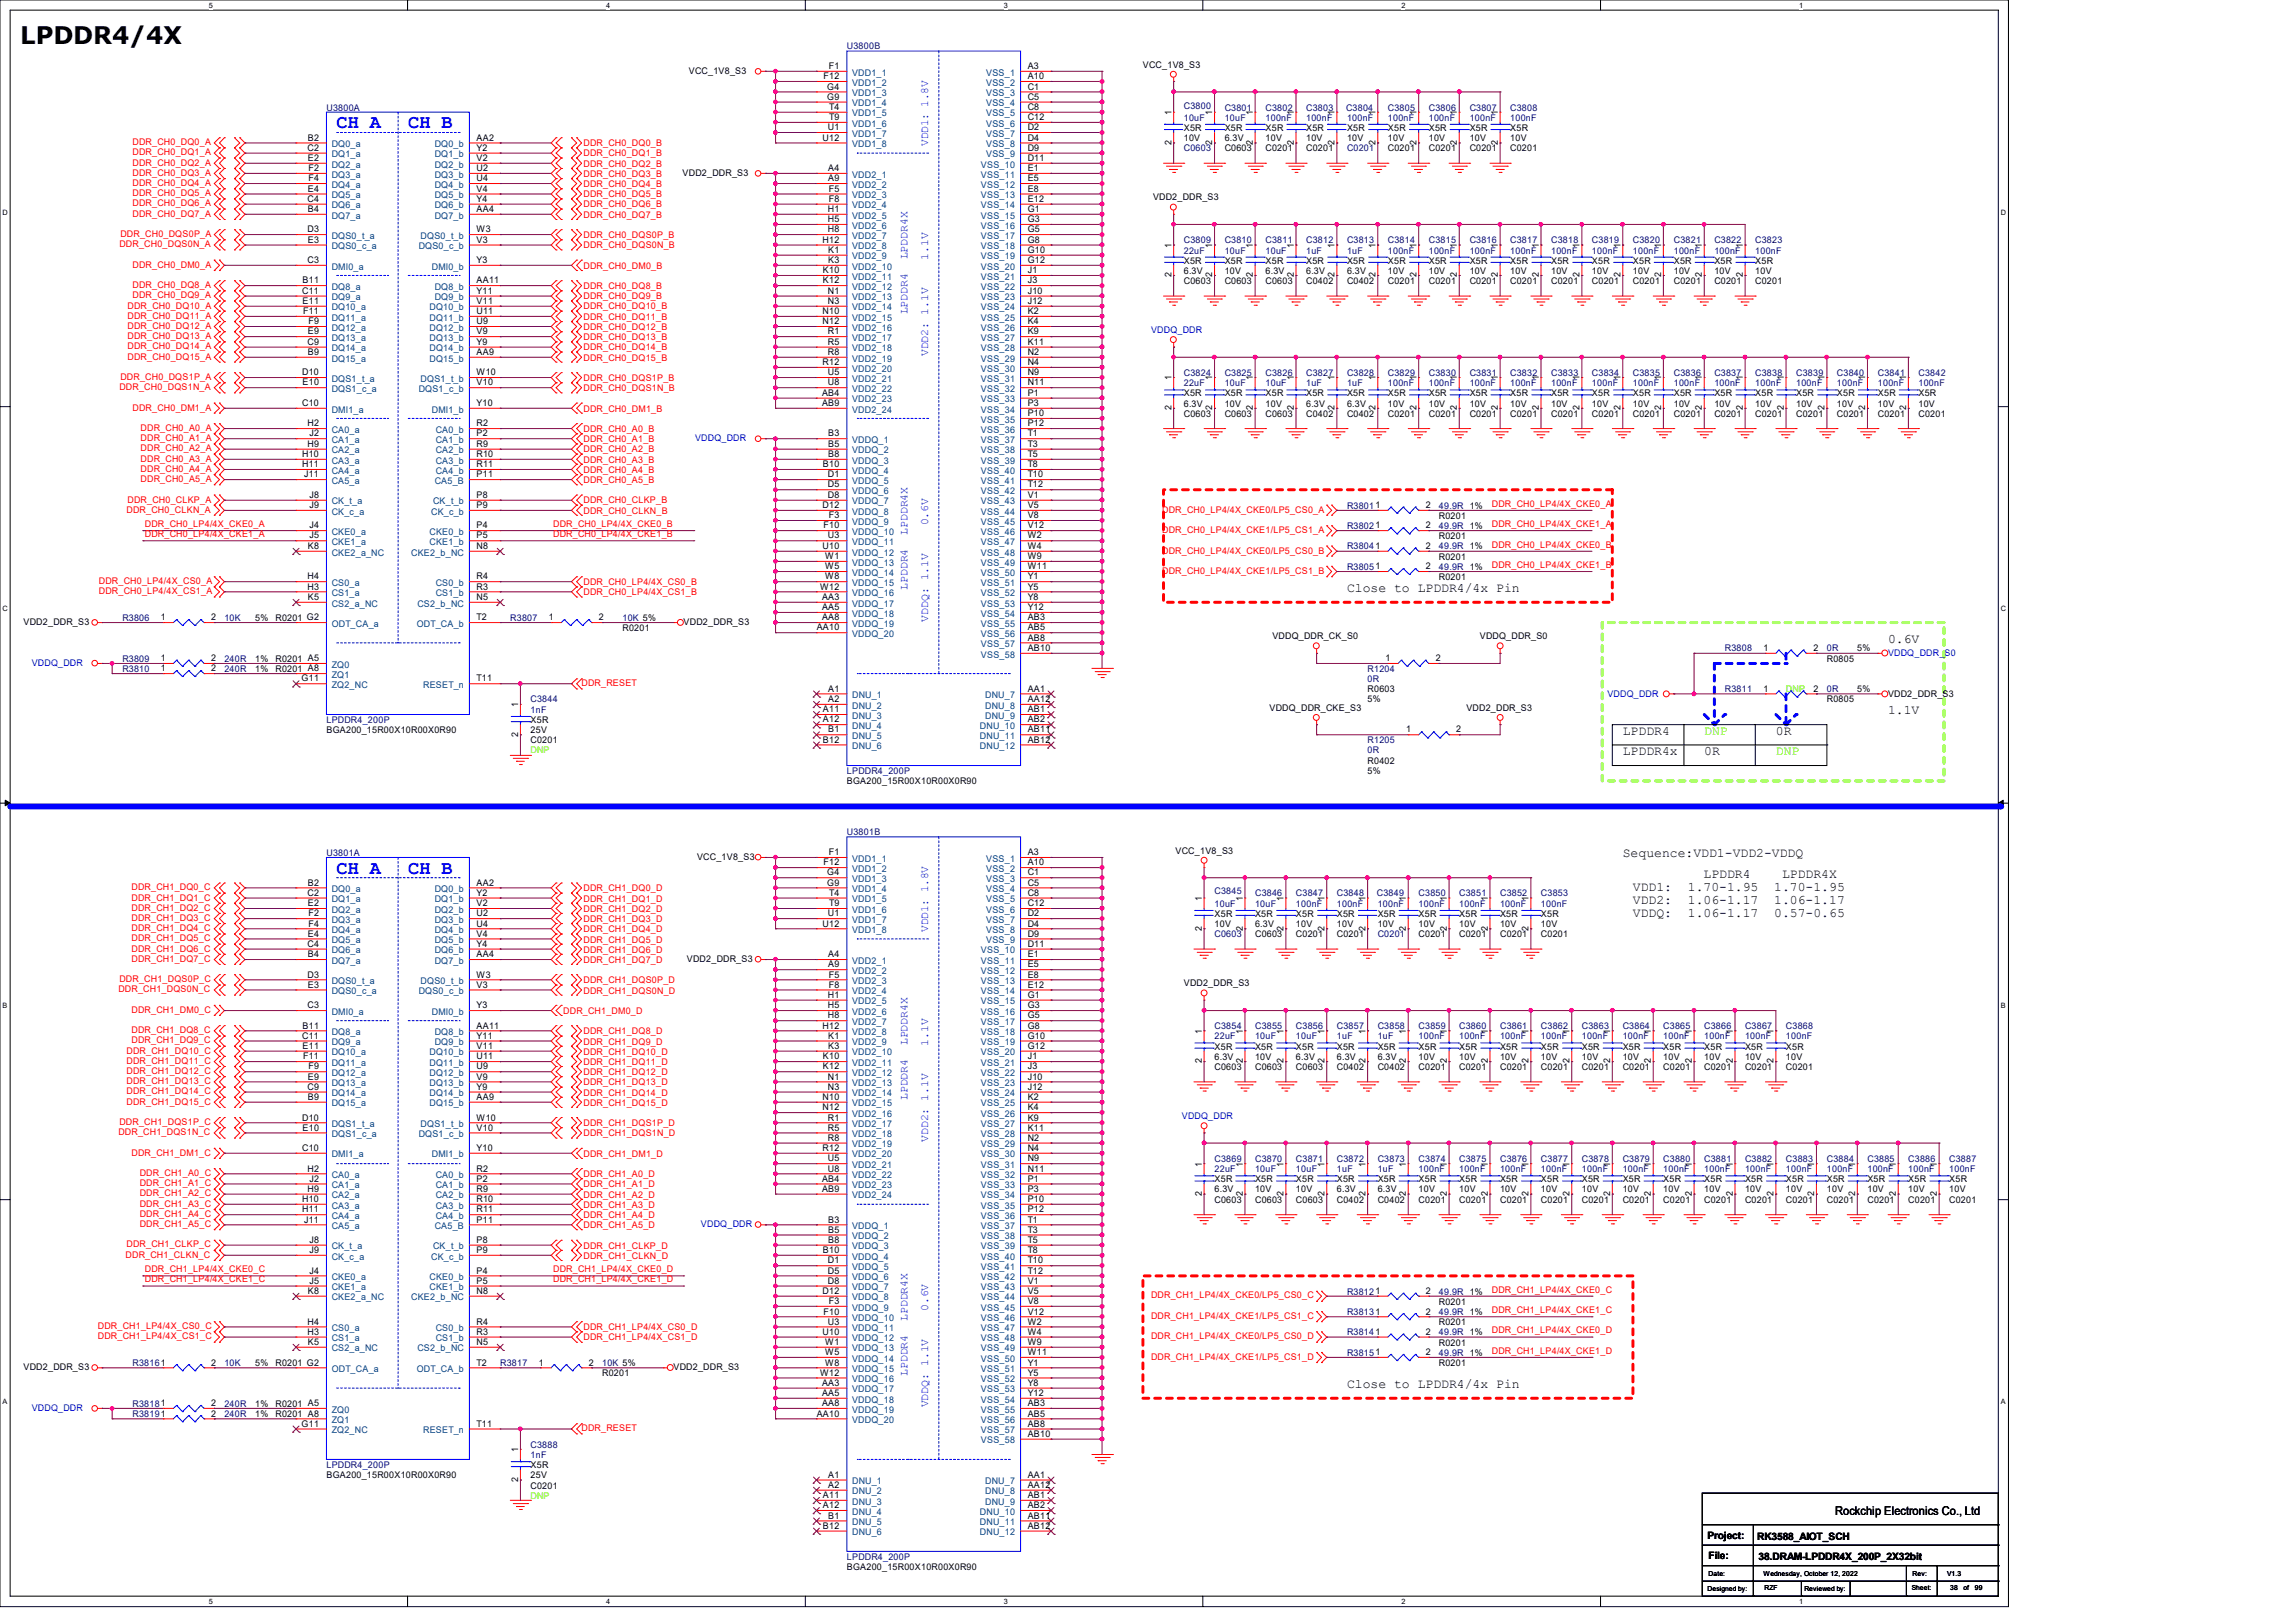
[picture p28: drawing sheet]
<svg xmlns="http://www.w3.org/2000/svg" width="297mm" height="210mm" viewBox="0 0 297 210" stroke-linecap="round" stroke-linejoin="round" font-family="sans-serif">
<defs><g id="words">
<text font-size="3.1" x="2.6" y="5.8">LPDDR4/4X</text>
<g font-size="2.5" fill="#00f">
<text x="43.6" y="16.6">CH A</text>
<text x="52.8" y="16.6">CH B</text>
<text x="43.6" y="113">CH A</text>
<text x="52.8" y="113">CH B</text>
</g>
<g font-size="1.7">
<text x="174.3" y="76.6">Close to LPDDR4/4x Pin</text>
<text x="244.3" y="83.2">0.6V</text>
<text x="210" y="95.1">LPDDR4</text>
<text x="229.8" y="95.1">0R</text>
<text x="244.3" y="92.5">1.1V</text>
<text x="210" y="97.7">LPDDR4x</text>
<text x="220.6" y="97.7">0R</text>
<text x="210" y="110.9">Sequence:VDD1-VDD2-VDDQ</text>
<text x="220.5" y="113.6">LPDDR4</text>
<text x="230.6" y="113.6">LPDDR4X</text>
<text x="211.3" y="115.3">VDD1:</text>
<text x="211.3" y="117">VDD2:</text>
<text x="211.3" y="118.7">VDDQ:</text>
<text x="218.4" y="115.3">1.70-1.95</text>
<text x="218.4" y="117">1.06-1.17</text>
<text x="218.4" y="118.7">1.06-1.17</text>
<text x="229.6" y="115.3">1.70-1.95</text>
<text x="229.6" y="117">1.06-1.17</text>
<text x="229.6" y="118.7">0.57-0.65</text>
<text x="174.3" y="179.6">Close to LPDDR4/4x Pin</text>
</g>
<g font-size="1.7" fill="#0f0">
<text x="220.6" y="95.1">DNP</text>
<text x="229.8" y="97.7">DNP</text>
</g>
<text font-size="1.6" x="237.5" y="196">Rockchip Electronics Co., Ltd</text>
<g font-size="1.4" fill="#00f">
<text x="120.1" y="18.9" transform="rotate(-90 120.1 18.9)">VDD1: 1.8V</text>
<text x="117.4" y="33.6" transform="rotate(-90 117.4 33.6)">LPDDR4X</text>
<text x="120.1" y="33.7" transform="rotate(-90 120.1 33.7)">1.1V</text>
<text x="117.4" y="40.7" transform="rotate(-90 117.4 40.7)">LPDDR4</text>
<text x="120.1" y="46.1" transform="rotate(-90 120.1 46.1)">VDD2: 1.1V</text>
<text x="117.4" y="69.2" transform="rotate(-90 117.4 69.2)">LPDDR4X</text>
<text x="120.1" y="68" transform="rotate(-90 120.1 68)">0.6V</text>
<text x="117.4" y="76.3" transform="rotate(-90 117.4 76.3)">LPDDR4</text>
<text x="120.1" y="80.4" transform="rotate(-90 120.1 80.4)">VDDQ: 1.1V</text>
<text x="120.1" y="120.6" transform="rotate(-90 120.1 120.6)">VDD1: 1.8V</text>
<text x="117.4" y="135.3" transform="rotate(-90 117.4 135.3)">LPDDR4X</text>
<text x="120.1" y="135.3" transform="rotate(-90 120.1 135.3)">1.1V</text>
<text x="117.4" y="142.4" transform="rotate(-90 117.4 142.4)">LPDDR4</text>
<text x="120.1" y="147.8" transform="rotate(-90 120.1 147.8)">VDD2: 1.1V</text>
<text x="117.4" y="170.9" transform="rotate(-90 117.4 170.9)">LPDDR4X</text>
<text x="120.1" y="169.7" transform="rotate(-90 120.1 169.7)">0.6V</text>
<text x="117.4" y="178.1" transform="rotate(-90 117.4 178.1)">LPDDR4</text>
<text x="120.1" y="182.1" transform="rotate(-90 120.1 182.1)">VDDQ: 1.1V</text>
</g>
<g font-size="1.3">
<text x="221" y="199.1">Project:</text>
<text x="221.1" y="201.7">File:</text>
<text x="227.4" y="199.2">RK3588_AIOT_SCH</text>
<text x="227.6" y="201.8">38.DRAM-LPDDR4X_200P_2X32bit</text>
</g>
<g font-size="1.2">
<text x="89.2" y="9.5">VCC_1V8_S3</text>
<text x="106.6" y="10.2">F12</text>
<text x="107.1" y="11.6">G4</text>
<text x="107.3" y="8.9">F1</text>
<text x="133" y="8.9">A3</text>
<text x="133" y="10.2">A10</text>
<text x="133" y="11.6">C1</text>
<text x="147.9" y="8.8">VCC_1V8_S3</text>
<text x="107.1" y="12.9">G9</text>
<text x="107.1" y="16.8">U1</text>
<text x="107.3" y="14.2">T4</text>
<text x="107.3" y="15.5">T9</text>
<text x="133" y="12.9">C5</text>
<text x="133" y="14.2">C8</text>
<text x="133" y="15.5">C12</text>
<text x="133" y="16.8">D2</text>
<text x="151.6" y="14.9" transform="rotate(-90 151.6 14.9)">1</text>
<text x="153.2" y="16.9">X5R</text>
<text x="156.9" y="14.9" transform="rotate(-90 156.9 14.9)">1</text>
<text x="158.5" y="16.9">X5R</text>
<text x="162.1" y="14.9" transform="rotate(-90 162.1 14.9)">1</text>
<text x="163.8" y="16.9">X5R</text>
<text x="167.4" y="14.9" transform="rotate(-90 167.4 14.9)">1</text>
<text x="169" y="16.9">X5R</text>
<text x="172.7" y="14.9" transform="rotate(-90 172.7 14.9)">1</text>
<text x="174.3" y="16.9">X5R</text>
<text x="178" y="14.9" transform="rotate(-90 178 14.9)">1</text>
<text x="179.6" y="16.9">X5R</text>
<text x="183.3" y="14.9" transform="rotate(-90 183.3 14.9)">1</text>
<text x="184.9" y="16.9">X5R</text>
<text x="188.6" y="14.9" transform="rotate(-90 188.6 14.9)">1</text>
<text x="190.2" y="16.9">X5R</text>
<text x="193.8" y="14.9" transform="rotate(-90 193.8 14.9)">1</text>
<text x="195.4" y="16.9">X5R</text>
<text x="39.8" y="19.5">C2</text>
<text x="39.8" y="20.8">E2</text>
<text x="39.8" y="18.2">B2</text>
<text x="39.9" y="23.5">F4</text>
<text x="39.9" y="22.1">F2</text>
<text x="61.7" y="18.2">AA2</text>
<text x="61.7" y="19.5">Y2</text>
<text x="61.7" y="20.8">V2</text>
<text x="61.7" y="22.1">U2</text>
<text x="61.7" y="23.5">U4</text>
<text x="88.3" y="22.7">VDD2_DDR_S3</text>
<text x="106.5" y="18.2">U12</text>
<text x="107.2" y="22.1">A4</text>
<text x="107.2" y="23.5">A9</text>
<text x="133" y="18.2">D4</text>
<text x="133" y="19.5">D9</text>
<text x="133" y="20.8">D11</text>
<text x="133" y="22.1">E1</text>
<text x="133" y="23.5">E5</text>
<text x="151.6" y="18.7" transform="rotate(-90 151.6 18.7)">2</text>
<text x="153.2" y="18.2">10V</text>
<text x="156.9" y="18.7" transform="rotate(-90 156.9 18.7)">2</text>
<text x="158.5" y="19.6">C0603</text>
<text x="158.5" y="18.2">6.3V</text>
<text x="162.1" y="18.7" transform="rotate(-90 162.1 18.7)">2</text>
<text x="163.8" y="19.6">C0201</text>
<text x="163.8" y="18.2">10V</text>
<text x="167.4" y="18.7" transform="rotate(-90 167.4 18.7)">2</text>
<text x="169" y="19.6">C0201</text>
<text x="169" y="18.2">10V</text>
<text x="172.7" y="18.7" transform="rotate(-90 172.7 18.7)">2</text>
<text x="174.3" y="18.2">10V</text>
<text x="178" y="18.7" transform="rotate(-90 178 18.7)">2</text>
<text x="179.6" y="19.6">C0201</text>
<text x="179.6" y="18.2">10V</text>
<text x="183.3" y="18.7" transform="rotate(-90 183.3 18.7)">2</text>
<text x="184.9" y="19.6">C0201</text>
<text x="184.9" y="18.2">10V</text>
<text x="188.6" y="18.7" transform="rotate(-90 188.6 18.7)">2</text>
<text x="190.2" y="19.6">C0201</text>
<text x="190.2" y="18.2">10V</text>
<text x="193.8" y="18.7" transform="rotate(-90 193.8 18.7)">2</text>
<text x="195.4" y="19.6">C0201</text>
<text x="195.4" y="18.2">10V</text>
<text x="39.8" y="26.1">C4</text>
<text x="39.8" y="27.4">B4</text>
<text x="39.8" y="24.8">E4</text>
<text x="61.7" y="24.8">V4</text>
<text x="61.7" y="26.1">Y4</text>
<text x="61.7" y="27.4">AA4</text>
<text x="107.1" y="27.4">H1</text>
<text x="107.1" y="28.7">H5</text>
<text x="107.3" y="24.8">F5</text>
<text x="107.3" y="26.1">F8</text>
<text x="133" y="24.8">E8</text>
<text x="133" y="26.1">E12</text>
<text x="133" y="27.4">G1</text>
<text x="133" y="28.7">G3</text>
<text x="149.2" y="25.9">VDD2_DDR_S3</text>
<text x="39.8" y="34">C3</text>
<text x="39.8" y="30.1">D3</text>
<text x="39.8" y="31.4">E3</text>
<text x="61.7" y="30.1">W3</text>
<text x="61.7" y="31.4">V3</text>
<text x="61.7" y="34">Y3</text>
<text x="106.5" y="31.4">H12</text>
<text x="106.5" y="35.3">K10</text>
<text x="107.1" y="30.1">H8</text>
<text x="107.2" y="34">K3</text>
<text x="107.2" y="32.7">K1</text>
<text x="133" y="35.3">J1</text>
<text x="133" y="30.1">G5</text>
<text x="133" y="31.4">G8</text>
<text x="133" y="32.7">G10</text>
<text x="133" y="34">G12</text>
<text x="151.6" y="35.9" transform="rotate(-90 151.6 35.9)">2</text>
<text x="151.6" y="32.1" transform="rotate(-90 151.6 32.1)">1</text>
<text x="153.2" y="34.1">X5R</text>
<text x="153.2" y="35.4">6.3V</text>
<text x="156.9" y="35.9" transform="rotate(-90 156.9 35.9)">2</text>
<text x="156.9" y="32.1" transform="rotate(-90 156.9 32.1)">1</text>
<text x="158.5" y="34.1">X5R</text>
<text x="158.5" y="35.4">10V</text>
<text x="162.1" y="35.9" transform="rotate(-90 162.1 35.9)">2</text>
<text x="162.1" y="32.1" transform="rotate(-90 162.1 32.1)">1</text>
<text x="163.8" y="34.1">X5R</text>
<text x="163.8" y="35.4">6.3V</text>
<text x="167.4" y="35.9" transform="rotate(-90 167.4 35.9)">2</text>
<text x="167.4" y="32.1" transform="rotate(-90 167.4 32.1)">1</text>
<text x="169" y="34.1">X5R</text>
<text x="169" y="35.4">6.3V</text>
<text x="172.7" y="35.9" transform="rotate(-90 172.7 35.9)">2</text>
<text x="172.7" y="32.1" transform="rotate(-90 172.7 32.1)">1</text>
<text x="174.3" y="34.1">X5R</text>
<text x="174.3" y="35.4">6.3V</text>
<text x="178" y="35.9" transform="rotate(-90 178 35.9)">2</text>
<text x="178" y="32.1" transform="rotate(-90 178 32.1)">1</text>
<text x="179.6" y="34.1">X5R</text>
<text x="179.6" y="35.4">10V</text>
<text x="183.3" y="35.9" transform="rotate(-90 183.3 35.9)">2</text>
<text x="183.3" y="32.1" transform="rotate(-90 183.3 32.1)">1</text>
<text x="184.9" y="34.1">X5R</text>
<text x="184.9" y="35.4">10V</text>
<text x="188.6" y="35.9" transform="rotate(-90 188.6 35.9)">2</text>
<text x="188.6" y="32.1" transform="rotate(-90 188.6 32.1)">1</text>
<text x="190.2" y="34.1">X5R</text>
<text x="190.2" y="35.4">10V</text>
<text x="193.8" y="35.9" transform="rotate(-90 193.8 35.9)">2</text>
<text x="193.8" y="32.1" transform="rotate(-90 193.8 32.1)">1</text>
<text x="195.4" y="34.1">X5R</text>
<text x="195.4" y="35.4">10V</text>
<text x="199.1" y="35.9" transform="rotate(-90 199.1 35.9)">2</text>
<text x="199.1" y="32.1" transform="rotate(-90 199.1 32.1)">1</text>
<text x="200.7" y="34.1">X5R</text>
<text x="200.7" y="35.4">10V</text>
<text x="204.4" y="35.9" transform="rotate(-90 204.4 35.9)">2</text>
<text x="204.4" y="32.1" transform="rotate(-90 204.4 32.1)">1</text>
<text x="206" y="34.1">X5R</text>
<text x="206" y="35.4">10V</text>
<text x="209.7" y="35.9" transform="rotate(-90 209.7 35.9)">2</text>
<text x="209.7" y="32.1" transform="rotate(-90 209.7 32.1)">1</text>
<text x="211.3" y="34.1">X5R</text>
<text x="211.3" y="35.4">10V</text>
<text x="215" y="35.9" transform="rotate(-90 215 35.9)">2</text>
<text x="215" y="32.1" transform="rotate(-90 215 32.1)">1</text>
<text x="216.6" y="34.1">X5R</text>
<text x="216.6" y="35.4">10V</text>
<text x="220.3" y="35.9" transform="rotate(-90 220.3 35.9)">2</text>
<text x="220.3" y="32.1" transform="rotate(-90 220.3 32.1)">1</text>
<text x="221.9" y="34.1">X5R</text>
<text x="221.9" y="35.4">10V</text>
<text x="225.6" y="35.9" transform="rotate(-90 225.6 35.9)">2</text>
<text x="225.6" y="32.1" transform="rotate(-90 225.6 32.1)">1</text>
<text x="227.2" y="34.1">X5R</text>
<text x="227.2" y="35.4">10V</text>
<text x="39.1" y="38">C11</text>
<text x="39.2" y="39.3">E11</text>
<text x="39.2" y="36.7">B11</text>
<text x="39.2" y="40.6">F11</text>
<text x="39.9" y="42">F9</text>
<text x="61.7" y="40.6">U11</text>
<text x="61.7" y="38">Y11</text>
<text x="61.7" y="42">U9</text>
<text x="61.7" y="39.3">V11</text>
<text x="61.7" y="36.7">AA11</text>
<text x="106.5" y="42">N12</text>
<text x="106.5" y="40.6">N10</text>
<text x="106.5" y="36.7">K12</text>
<text x="107.1" y="39.3">N3</text>
<text x="107.1" y="38">N1</text>
<text x="133" y="38">J10</text>
<text x="133" y="40.6">K2</text>
<text x="133" y="36.7">J3</text>
<text x="133" y="39.3">J12</text>
<text x="133" y="42">K4</text>
<text x="153.2" y="36.7">C0603</text>
<text x="158.5" y="36.7">C0603</text>
<text x="163.8" y="36.7">C0603</text>
<text x="169" y="36.7">C0402</text>
<text x="174.3" y="36.7">C0402</text>
<text x="179.6" y="36.7">C0201</text>
<text x="184.9" y="36.7">C0201</text>
<text x="190.2" y="36.7">C0201</text>
<text x="195.4" y="36.7">C0201</text>
<text x="200.7" y="36.7">C0201</text>
<text x="206" y="36.7">C0201</text>
<text x="211.3" y="36.7">C0201</text>
<text x="216.6" y="36.7">C0201</text>
<text x="221.9" y="36.7">C0201</text>
<text x="227.2" y="36.7">C0201</text>
<text x="39.8" y="44.6">C9</text>
<text x="39.8" y="45.9">B9</text>
<text x="39.8" y="43.3">E9</text>
<text x="61.7" y="44.6">Y9</text>
<text x="61.7" y="45.9">AA9</text>
<text x="61.7" y="43.3">V9</text>
<text x="106.5" y="47.2">R12</text>
<text x="107.1" y="44.6">R5</text>
<text x="107.1" y="45.9">R8</text>
<text x="107.1" y="43.3">R1</text>
<text x="133" y="43.3">K9</text>
<text x="133" y="45.9">N2</text>
<text x="133" y="44.6">K11</text>
<text x="133" y="47.2">N4</text>
<text x="39.1" y="52.5">C10</text>
<text x="39.1" y="48.6">D10</text>
<text x="39.2" y="49.9">E10</text>
<text x="61.7" y="52.5">Y10</text>
<text x="61.7" y="48.6">W10</text>
<text x="61.7" y="49.9">V10</text>
<text x="106.4" y="51.2">AB4</text>
<text x="106.4" y="52.5">AB9</text>
<text x="107.1" y="48.6">U5</text>
<text x="107.1" y="49.9">U8</text>
<text x="133" y="48.6">N9</text>
<text x="133" y="51.2">P1</text>
<text x="133" y="49.9">N11</text>
<text x="133" y="52.5">P3</text>
<text x="133" y="53.8">P10</text>
<text x="151.6" y="53.1" transform="rotate(-90 151.6 53.1)">2</text>
<text x="151.6" y="49.2" transform="rotate(-90 151.6 49.2)">1</text>
<text x="153.2" y="53.9">C0603</text>
<text x="153.2" y="51.3">X5R</text>
<text x="153.2" y="52.6">6.3V</text>
<text x="156.9" y="53.1" transform="rotate(-90 156.9 53.1)">2</text>
<text x="156.9" y="49.2" transform="rotate(-90 156.9 49.2)">1</text>
<text x="158.5" y="53.9">C0603</text>
<text x="158.5" y="51.3">X5R</text>
<text x="158.5" y="52.6">10V</text>
<text x="162.1" y="53.1" transform="rotate(-90 162.1 53.1)">2</text>
<text x="162.1" y="49.2" transform="rotate(-90 162.1 49.2)">1</text>
<text x="163.8" y="53.9">C0603</text>
<text x="163.8" y="51.3">X5R</text>
<text x="163.8" y="52.6">10V</text>
<text x="167.4" y="53.1" transform="rotate(-90 167.4 53.1)">2</text>
<text x="167.4" y="49.2" transform="rotate(-90 167.4 49.2)">1</text>
<text x="169" y="53.9">C0402</text>
<text x="169" y="51.3">X5R</text>
<text x="169" y="52.6">6.3V</text>
<text x="172.7" y="53.1" transform="rotate(-90 172.7 53.1)">2</text>
<text x="172.7" y="49.2" transform="rotate(-90 172.7 49.2)">1</text>
<text x="174.3" y="53.9">C0402</text>
<text x="174.3" y="51.3">X5R</text>
<text x="174.3" y="52.6">6.3V</text>
<text x="178" y="53.1" transform="rotate(-90 178 53.1)">2</text>
<text x="178" y="49.2" transform="rotate(-90 178 49.2)">1</text>
<text x="179.6" y="53.9">C0201</text>
<text x="179.6" y="51.3">X5R</text>
<text x="179.6" y="52.6">10V</text>
<text x="183.3" y="53.1" transform="rotate(-90 183.3 53.1)">2</text>
<text x="183.3" y="49.2" transform="rotate(-90 183.3 49.2)">1</text>
<text x="184.9" y="53.9">C0201</text>
<text x="184.9" y="51.3">X5R</text>
<text x="184.9" y="52.6">10V</text>
<text x="188.6" y="53.1" transform="rotate(-90 188.6 53.1)">2</text>
<text x="188.6" y="49.2" transform="rotate(-90 188.6 49.2)">1</text>
<text x="190.2" y="53.9">C0201</text>
<text x="190.2" y="51.3">X5R</text>
<text x="190.2" y="52.6">10V</text>
<text x="193.8" y="53.1" transform="rotate(-90 193.8 53.1)">2</text>
<text x="193.8" y="49.2" transform="rotate(-90 193.8 49.2)">1</text>
<text x="195.4" y="53.9">C0201</text>
<text x="195.4" y="51.3">X5R</text>
<text x="195.4" y="52.6">10V</text>
<text x="199.1" y="53.1" transform="rotate(-90 199.1 53.1)">2</text>
<text x="199.1" y="49.2" transform="rotate(-90 199.1 49.2)">1</text>
<text x="200.7" y="53.9">C0201</text>
<text x="200.7" y="51.3">X5R</text>
<text x="200.7" y="52.6">10V</text>
<text x="204.4" y="53.1" transform="rotate(-90 204.4 53.1)">2</text>
<text x="204.4" y="49.2" transform="rotate(-90 204.4 49.2)">1</text>
<text x="206" y="53.9">C0201</text>
<text x="206" y="51.3">X5R</text>
<text x="206" y="52.6">10V</text>
<text x="209.7" y="53.1" transform="rotate(-90 209.7 53.1)">2</text>
<text x="209.7" y="49.2" transform="rotate(-90 209.7 49.2)">1</text>
<text x="211.3" y="53.9">C0201</text>
<text x="211.3" y="51.3">X5R</text>
<text x="211.3" y="52.6">10V</text>
<text x="215" y="53.1" transform="rotate(-90 215 53.1)">2</text>
<text x="215" y="49.2" transform="rotate(-90 215 49.2)">1</text>
<text x="216.6" y="53.9">C0201</text>
<text x="216.6" y="51.3">X5R</text>
<text x="216.6" y="52.6">10V</text>
<text x="220.3" y="53.1" transform="rotate(-90 220.3 53.1)">2</text>
<text x="220.3" y="49.2" transform="rotate(-90 220.3 49.2)">1</text>
<text x="221.9" y="53.9">C0201</text>
<text x="221.9" y="51.3">X5R</text>
<text x="221.9" y="52.6">10V</text>
<text x="225.6" y="53.1" transform="rotate(-90 225.6 53.1)">2</text>
<text x="225.6" y="49.2" transform="rotate(-90 225.6 49.2)">1</text>
<text x="227.2" y="53.9">C0201</text>
<text x="227.2" y="51.3">X5R</text>
<text x="227.2" y="52.6">10V</text>
<text x="230.8" y="53.1" transform="rotate(-90 230.8 53.1)">2</text>
<text x="230.8" y="49.2" transform="rotate(-90 230.8 49.2)">1</text>
<text x="232.4" y="53.9">C0201</text>
<text x="232.4" y="51.3">X5R</text>
<text x="232.4" y="52.6">10V</text>
<text x="236.1" y="53.1" transform="rotate(-90 236.1 53.1)">2</text>
<text x="236.1" y="49.2" transform="rotate(-90 236.1 49.2)">1</text>
<text x="237.7" y="53.9">C0201</text>
<text x="237.7" y="51.3">X5R</text>
<text x="237.7" y="52.6">10V</text>
<text x="241.4" y="53.1" transform="rotate(-90 241.4 53.1)">2</text>
<text x="241.4" y="49.2" transform="rotate(-90 241.4 49.2)">1</text>
<text x="243" y="53.9">C0201</text>
<text x="243" y="51.3">X5R</text>
<text x="243" y="52.6">10V</text>
<text x="246.7" y="53.1" transform="rotate(-90 246.7 53.1)">2</text>
<text x="246.7" y="49.2" transform="rotate(-90 246.7 49.2)">1</text>
<text x="248.3" y="53.9">C0201</text>
<text x="248.3" y="51.3">X5R</text>
<text x="248.3" y="52.6">10V</text>
<text x="39.1" y="59.1">H10</text>
<text x="39.8" y="57.8">H9</text>
<text x="39.8" y="55.2">H2</text>
<text x="40" y="56.5">J2</text>
<text x="61.7" y="55.2">R2</text>
<text x="61.7" y="56.5">P2</text>
<text x="61.7" y="57.8">R9</text>
<text x="61.7" y="59.1">R10</text>
<text x="107.2" y="56.5">B3</text>
<text x="107.2" y="57.8">B5</text>
<text x="107.2" y="59.1">B8</text>
<text x="133" y="56.5">T1</text>
<text x="133" y="59.1">T5</text>
<text x="133" y="57.8">T3</text>
<text x="133" y="55.2">P12</text>
<text x="39.1" y="60.5">H11</text>
<text x="39.4" y="61.8">J11</text>
<text x="40" y="65.7">J9</text>
<text x="40" y="64.4">J8</text>
<text x="61.7" y="64.4">P8</text>
<text x="61.7" y="65.7">P9</text>
<text x="61.7" y="61.8">P11</text>
<text x="61.7" y="60.5">R11</text>
<text x="106.5" y="65.7">D12</text>
<text x="106.5" y="60.5">B10</text>
<text x="107.1" y="61.8">D1</text>
<text x="107.1" y="63.1">D5</text>
<text x="107.1" y="64.4">D8</text>
<text x="133" y="61.8">T10</text>
<text x="133" y="64.4">V1</text>
<text x="133" y="65.7">V5</text>
<text x="133" y="60.5">T8</text>
<text x="133" y="63.1">T12</text>
<text x="184.5" y="65.7">2</text>
<text x="39.8" y="71">K8</text>
<text x="40" y="68.4">J4</text>
<text x="40" y="69.7">J5</text>
<text x="61.7" y="69.7">P5</text>
<text x="61.7" y="68.4">P4</text>
<text x="61.7" y="71">N8</text>
<text x="106.5" y="71">U10</text>
<text x="106.6" y="68.4">F10</text>
<text x="107.1" y="69.7">U3</text>
<text x="107.3" y="67.1">F3</text>
<text x="133" y="67.1">V8</text>
<text x="133" y="68.4">V12</text>
<text x="133" y="69.7">W2</text>
<text x="133" y="71">W4</text>
<text x="184.5" y="68.4">2</text>
<text x="184.5" y="71">2</text>
<text x="186.2" y="69.8">R0201</text>
<text x="186.2" y="67.1">R0201</text>
<text x="39.8" y="75">H4</text>
<text x="39.8" y="76.3">H3</text>
<text x="39.8" y="77.6">K5</text>
<text x="61.7" y="76.3">R3</text>
<text x="61.7" y="75">R4</text>
<text x="61.7" y="77.6">N5</text>
<text x="106.1" y="76.3">W12</text>
<text x="106.4" y="77.6">AA3</text>
<text x="106.8" y="72.3">W1</text>
<text x="106.8" y="75">W8</text>
<text x="106.8" y="73.7">W5</text>
<text x="133" y="72.3">W9</text>
<text x="133" y="73.7">W11</text>
<text x="133" y="75">Y1</text>
<text x="133" y="76.3">Y5</text>
<text x="133" y="77.6">Y8</text>
<text x="184.5" y="73.7">2</text>
<text x="186.2" y="75.1">R0201</text>
<text x="186.2" y="72.4">R0201</text>
<text x="3" y="80.9">VDD2_DDR_S3</text>
<text x="20.8" y="80.3">1</text>
<text x="27.3" y="80.3">2</text>
<text x="33" y="80.3">5%</text>
<text x="35.6" y="80.3">R0201 G2</text>
<text x="61.7" y="80.3">T2</text>
<text x="71" y="80.3">1</text>
<text x="77.5" y="80.3">2</text>
<text x="80.6" y="81.7">R0201</text>
<text x="88.5" y="80.9">VDD2_DDR_S3</text>
<text x="105.7" y="81.6">AA10</text>
<text x="106.4" y="80.3">AA8</text>
<text x="106.4" y="79">AA5</text>
<text x="133" y="79">Y12</text>
<text x="133" y="80.3">AB3</text>
<text x="133" y="81.6">AB5</text>
<text x="133" y="82.9">AB8</text>
<text x="164.7" y="82.7">VDDQ_DDR_CK_S0</text>
<text x="191.5" y="82.7">VDDQ_DDR_S0</text>
<text x="20.8" y="86.9">1</text>
<text x="20.8" y="85.6">1</text>
<text x="27.3" y="86.9">2</text>
<text x="27.3" y="85.6">2</text>
<text x="33" y="87">1%</text>
<text x="33" y="85.6">1%</text>
<text x="35.6" y="87">R0201 A8</text>
<text x="35.6" y="85.6">R0201 A5</text>
<text x="39" y="88.2">G11</text>
<text x="61.7" y="88.2">T11</text>
<text x="107.2" y="89.5">A1</text>
<text x="133" y="84.2">AB10</text>
<text x="133" y="89.5">AA1</text>
<text x="177" y="89.6">R0603</text>
<text x="179.3" y="85.6">1</text>
<text x="185.8" y="85.6">2</text>
<text x="228.2" y="89.5">1</text>
<text x="228.2" y="84.2">1</text>
<text x="234.7" y="89.5">2</text>
<text x="234.7" y="84.2">2</text>
<text x="236.4" y="85.6">R0805</text>
<text x="240.4" y="89.6">5%</text>
<text x="240.4" y="84.3">5%</text>
<text x="42.2" y="94.9">BGA200_15R00X10R00X0R90</text>
<text x="67.1" y="95.3" transform="rotate(-90 67.1 95.3)">2</text>
<text x="67.1" y="91.5" transform="rotate(-90 67.1 91.5)">1</text>
<text x="68.7" y="93.6">X5R</text>
<text x="68.7" y="94.9">25V</text>
<text x="106.5" y="92.2">A11</text>
<text x="106.5" y="93.5">A12</text>
<text x="107.2" y="90.8">A2</text>
<text x="107.2" y="94.8">B1</text>
<text x="133" y="90.8">AA12</text>
<text x="133" y="92.2">AB1</text>
<text x="133" y="93.5">AB2</text>
<text x="133" y="94.8">AB11</text>
<text x="164.3" y="91.9">VDDQ_DDR_CKE_S3</text>
<text x="177" y="90.9">5%</text>
<text x="182" y="94.8">1</text>
<text x="188.5" y="94.8">2</text>
<text x="189.8" y="91.9">VDD2_DDR_S3</text>
<text x="236.4" y="90.9">R0805</text>
<text x="244.3" y="90.1">VDD2_DDR_S3</text>
<text x="68.7" y="96.2">C0201</text>
<text x="106.5" y="96.1">B12</text>
<text x="109.6" y="101.5">BGA200_15R00X10R00X0R90</text>
<text x="133" y="96.1">AB12</text>
<text x="177" y="98.8">R0402</text>
<text x="177" y="100.2">5%</text>
<text x="90.2" y="111.3">VCC_1V8_S3</text>
<text x="106.6" y="112">F12</text>
<text x="107.1" y="113.3">G4</text>
<text x="107.3" y="110.7">F1</text>
<text x="133" y="110.7">A3</text>
<text x="133" y="112">A10</text>
<text x="133" y="113.3">C1</text>
<text x="152.1" y="110.4">VCC_1V8_S3</text>
<text x="39.8" y="115.9">C2</text>
<text x="39.8" y="117.3">E2</text>
<text x="39.8" y="114.6">B2</text>
<text x="39.9" y="119.9">F4</text>
<text x="39.9" y="118.6">F2</text>
<text x="61.7" y="114.6">AA2</text>
<text x="61.7" y="115.9">Y2</text>
<text x="61.7" y="117.3">V2</text>
<text x="61.7" y="118.6">U2</text>
<text x="61.7" y="119.9">U4</text>
<text x="106.5" y="119.9">U12</text>
<text x="107.1" y="114.6">G9</text>
<text x="107.1" y="118.6">U1</text>
<text x="107.3" y="115.9">T4</text>
<text x="107.3" y="117.3">T9</text>
<text x="133" y="114.6">C5</text>
<text x="133" y="115.9">C8</text>
<text x="133" y="117.3">C12</text>
<text x="133" y="118.6">D2</text>
<text x="133" y="119.9">D4</text>
<text x="155.5" y="116.6" transform="rotate(-90 155.5 116.6)">1</text>
<text x="157.2" y="118.7">X5R</text>
<text x="157.2" y="120">10V</text>
<text x="160.8" y="116.6" transform="rotate(-90 160.8 116.6)">1</text>
<text x="162.4" y="118.7">X5R</text>
<text x="162.4" y="120">6.3V</text>
<text x="166.1" y="116.6" transform="rotate(-90 166.1 116.6)">1</text>
<text x="167.7" y="118.7">X5R</text>
<text x="167.7" y="120">10V</text>
<text x="171.4" y="116.6" transform="rotate(-90 171.4 116.6)">1</text>
<text x="173" y="118.7">X5R</text>
<text x="173" y="120">10V</text>
<text x="176.7" y="116.6" transform="rotate(-90 176.7 116.6)">1</text>
<text x="178.3" y="118.7">X5R</text>
<text x="178.3" y="120">10V</text>
<text x="182" y="116.6" transform="rotate(-90 182 116.6)">1</text>
<text x="183.6" y="118.7">X5R</text>
<text x="183.6" y="120">10V</text>
<text x="187.2" y="116.6" transform="rotate(-90 187.2 116.6)">1</text>
<text x="188.8" y="118.7">X5R</text>
<text x="188.8" y="120">10V</text>
<text x="192.5" y="116.6" transform="rotate(-90 192.5 116.6)">1</text>
<text x="194.1" y="118.7">X5R</text>
<text x="194.1" y="120">10V</text>
<text x="197.8" y="116.6" transform="rotate(-90 197.8 116.6)">1</text>
<text x="199.4" y="118.7">X5R</text>
<text x="199.4" y="120">10V</text>
<text x="39.8" y="122.5">C4</text>
<text x="39.8" y="123.9">B4</text>
<text x="39.8" y="121.2">E4</text>
<text x="61.7" y="121.2">V4</text>
<text x="61.7" y="122.5">Y4</text>
<text x="61.7" y="123.9">AA4</text>
<text x="88.9" y="124.5">VDD2_DDR_S3</text>
<text x="107.2" y="123.9">A4</text>
<text x="107.2" y="125.2">A9</text>
<text x="133" y="121.2">D9</text>
<text x="133" y="122.5">D11</text>
<text x="133" y="123.9">E1</text>
<text x="133" y="125.2">E5</text>
<text x="155.5" y="120.4" transform="rotate(-90 155.5 120.4)">2</text>
<text x="160.8" y="120.4" transform="rotate(-90 160.8 120.4)">2</text>
<text x="162.4" y="121.3">C0603</text>
<text x="166.1" y="120.4" transform="rotate(-90 166.1 120.4)">2</text>
<text x="167.7" y="121.3">C0201</text>
<text x="171.4" y="120.4" transform="rotate(-90 171.4 120.4)">2</text>
<text x="173" y="121.3">C0201</text>
<text x="176.7" y="120.4" transform="rotate(-90 176.7 120.4)">2</text>
<text x="182" y="120.4" transform="rotate(-90 182 120.4)">2</text>
<text x="183.6" y="121.3">C0201</text>
<text x="187.2" y="120.4" transform="rotate(-90 187.2 120.4)">2</text>
<text x="188.8" y="121.3">C0201</text>
<text x="192.5" y="120.4" transform="rotate(-90 192.5 120.4)">2</text>
<text x="194.1" y="121.3">C0201</text>
<text x="197.8" y="120.4" transform="rotate(-90 197.8 120.4)">2</text>
<text x="199.4" y="121.3">C0201</text>
<text x="39.8" y="130.5">C3</text>
<text x="39.8" y="126.5">D3</text>
<text x="39.8" y="127.8">E3</text>
<text x="61.7" y="126.5">W3</text>
<text x="61.7" y="127.8">V3</text>
<text x="61.7" y="130.5">Y3</text>
<text x="107.1" y="129.1">H1</text>
<text x="107.1" y="130.5">H5</text>
<text x="107.1" y="131.8">H8</text>
<text x="107.3" y="126.5">F5</text>
<text x="107.3" y="127.8">F8</text>
<text x="133" y="126.5">E8</text>
<text x="133" y="127.8">E12</text>
<text x="133" y="129.1">G1</text>
<text x="133" y="130.5">G3</text>
<text x="133" y="131.8">G5</text>
<text x="153.2" y="127.6">VDD2_DDR_S3</text>
<text x="39.1" y="134.4">C11</text>
<text x="39.2" y="135.7">E11</text>
<text x="39.2" y="133.1">B11</text>
<text x="39.2" y="137.1">F11</text>
<text x="61.7" y="137.1">U11</text>
<text x="61.7" y="134.4">Y11</text>
<text x="61.7" y="135.7">V11</text>
<text x="61.7" y="133.1">AA11</text>
<text x="106.5" y="133.1">H12</text>
<text x="106.5" y="137.1">K10</text>
<text x="107.2" y="135.7">K3</text>
<text x="107.2" y="134.4">K1</text>
<text x="133" y="137.1">J1</text>
<text x="133" y="133.1">G8</text>
<text x="133" y="134.4">G10</text>
<text x="133" y="135.7">G12</text>
<text x="155.5" y="137.6" transform="rotate(-90 155.5 137.6)">2</text>
<text x="155.5" y="133.8" transform="rotate(-90 155.5 133.8)">1</text>
<text x="157.2" y="135.8">X5R</text>
<text x="157.2" y="137.1">6.3V</text>
<text x="160.8" y="137.6" transform="rotate(-90 160.8 137.6)">2</text>
<text x="160.8" y="133.8" transform="rotate(-90 160.8 133.8)">1</text>
<text x="162.4" y="135.8">X5R</text>
<text x="162.4" y="137.1">10V</text>
<text x="166.1" y="137.6" transform="rotate(-90 166.1 137.6)">2</text>
<text x="166.1" y="133.8" transform="rotate(-90 166.1 133.8)">1</text>
<text x="167.7" y="135.8">X5R</text>
<text x="167.7" y="137.1">6.3V</text>
<text x="171.4" y="137.6" transform="rotate(-90 171.4 137.6)">2</text>
<text x="171.4" y="133.8" transform="rotate(-90 171.4 133.8)">1</text>
<text x="173" y="135.8">X5R</text>
<text x="173" y="137.1">6.3V</text>
<text x="176.7" y="137.6" transform="rotate(-90 176.7 137.6)">2</text>
<text x="176.7" y="133.8" transform="rotate(-90 176.7 133.8)">1</text>
<text x="178.3" y="135.8">X5R</text>
<text x="178.3" y="137.1">6.3V</text>
<text x="182" y="137.6" transform="rotate(-90 182 137.6)">2</text>
<text x="182" y="133.8" transform="rotate(-90 182 133.8)">1</text>
<text x="183.6" y="135.8">X5R</text>
<text x="183.6" y="137.1">10V</text>
<text x="187.2" y="137.6" transform="rotate(-90 187.2 137.6)">2</text>
<text x="187.2" y="133.8" transform="rotate(-90 187.2 133.8)">1</text>
<text x="188.8" y="135.8">X5R</text>
<text x="188.8" y="137.1">10V</text>
<text x="192.5" y="137.6" transform="rotate(-90 192.5 137.6)">2</text>
<text x="192.5" y="133.8" transform="rotate(-90 192.5 133.8)">1</text>
<text x="194.1" y="135.8">X5R</text>
<text x="194.1" y="137.1">10V</text>
<text x="197.8" y="137.6" transform="rotate(-90 197.8 137.6)">2</text>
<text x="197.8" y="133.8" transform="rotate(-90 197.8 133.8)">1</text>
<text x="199.4" y="135.8">X5R</text>
<text x="199.4" y="137.1">10V</text>
<text x="203.1" y="137.6" transform="rotate(-90 203.1 137.6)">2</text>
<text x="203.1" y="133.8" transform="rotate(-90 203.1 133.8)">1</text>
<text x="204.7" y="135.8">X5R</text>
<text x="204.7" y="137.1">10V</text>
<text x="208.4" y="137.6" transform="rotate(-90 208.4 137.6)">2</text>
<text x="208.4" y="133.8" transform="rotate(-90 208.4 133.8)">1</text>
<text x="210" y="135.8">X5R</text>
<text x="210" y="137.1">10V</text>
<text x="213.7" y="137.6" transform="rotate(-90 213.7 137.6)">2</text>
<text x="213.7" y="133.8" transform="rotate(-90 213.7 133.8)">1</text>
<text x="215.3" y="135.8">X5R</text>
<text x="215.3" y="137.1">10V</text>
<text x="219" y="137.6" transform="rotate(-90 219 137.6)">2</text>
<text x="219" y="133.8" transform="rotate(-90 219 133.8)">1</text>
<text x="220.6" y="135.8">X5R</text>
<text x="220.6" y="137.1">10V</text>
<text x="224.2" y="137.6" transform="rotate(-90 224.2 137.6)">2</text>
<text x="224.2" y="133.8" transform="rotate(-90 224.2 133.8)">1</text>
<text x="225.8" y="135.8">X5R</text>
<text x="225.8" y="137.1">10V</text>
<text x="229.5" y="137.6" transform="rotate(-90 229.5 137.6)">2</text>
<text x="229.5" y="133.8" transform="rotate(-90 229.5 133.8)">1</text>
<text x="231.1" y="135.8">X5R</text>
<text x="231.1" y="137.1">10V</text>
<text x="39.8" y="141">C9</text>
<text x="39.8" y="142.3">B9</text>
<text x="39.8" y="139.7">E9</text>
<text x="39.9" y="138.4">F9</text>
<text x="61.7" y="141">Y9</text>
<text x="61.7" y="142.3">AA9</text>
<text x="61.7" y="139.7">V9</text>
<text x="61.7" y="138.4">U9</text>
<text x="106.5" y="143.7">N12</text>
<text x="106.5" y="142.3">N10</text>
<text x="106.5" y="138.4">K12</text>
<text x="107.1" y="141">N3</text>
<text x="107.1" y="139.7">N1</text>
<text x="133" y="139.7">J10</text>
<text x="133" y="142.3">K2</text>
<text x="133" y="138.4">J3</text>
<text x="133" y="141">J12</text>
<text x="133" y="143.7">K4</text>
<text x="157.2" y="138.5">C0603</text>
<text x="162.4" y="138.5">C0603</text>
<text x="167.7" y="138.5">C0603</text>
<text x="173" y="138.5">C0402</text>
<text x="178.3" y="138.5">C0402</text>
<text x="183.6" y="138.5">C0201</text>
<text x="188.8" y="138.5">C0201</text>
<text x="194.1" y="138.5">C0201</text>
<text x="199.4" y="138.5">C0201</text>
<text x="204.7" y="138.5">C0201</text>
<text x="210" y="138.5">C0201</text>
<text x="215.3" y="138.5">C0201</text>
<text x="220.6" y="138.5">C0201</text>
<text x="225.8" y="138.5">C0201</text>
<text x="231.1" y="138.5">C0201</text>
<text x="39.1" y="148.9">C10</text>
<text x="39.1" y="145">D10</text>
<text x="39.2" y="146.3">E10</text>
<text x="61.7" y="148.9">Y10</text>
<text x="61.7" y="145">W10</text>
<text x="61.7" y="146.3">V10</text>
<text x="106.5" y="148.9">R12</text>
<text x="107.1" y="146.3">R5</text>
<text x="107.1" y="147.6">R8</text>
<text x="107.1" y="145">R1</text>
<text x="133" y="145">K9</text>
<text x="133" y="147.6">N2</text>
<text x="133" y="146.3">K11</text>
<text x="133" y="148.9">N4</text>
<text x="39.1" y="155.5">H10</text>
<text x="39.8" y="154.2">H9</text>
<text x="39.8" y="151.6">H2</text>
<text x="40" y="152.9">J2</text>
<text x="61.7" y="151.6">R2</text>
<text x="61.7" y="152.9">P2</text>
<text x="61.7" y="154.2">R9</text>
<text x="61.7" y="155.5">R10</text>
<text x="106.4" y="152.9">AB4</text>
<text x="106.4" y="154.2">AB9</text>
<text x="107.1" y="150.3">U5</text>
<text x="107.1" y="151.6">U8</text>
<text x="133" y="150.3">N9</text>
<text x="133" y="152.9">P1</text>
<text x="133" y="151.6">N11</text>
<text x="133" y="154.2">P3</text>
<text x="133" y="155.5">P10</text>
<text x="155.5" y="154.8" transform="rotate(-90 155.5 154.8)">2</text>
<text x="155.5" y="151" transform="rotate(-90 155.5 151)">1</text>
<text x="157.2" y="155.6">C0603</text>
<text x="157.2" y="153">X5R</text>
<text x="157.2" y="154.3">6.3V</text>
<text x="160.8" y="154.8" transform="rotate(-90 160.8 154.8)">2</text>
<text x="160.8" y="151" transform="rotate(-90 160.8 151)">1</text>
<text x="162.4" y="155.6">C0603</text>
<text x="162.4" y="153">X5R</text>
<text x="162.4" y="154.3">10V</text>
<text x="166.1" y="154.8" transform="rotate(-90 166.1 154.8)">2</text>
<text x="166.1" y="151" transform="rotate(-90 166.1 151)">1</text>
<text x="167.7" y="155.6">C0603</text>
<text x="167.7" y="153">X5R</text>
<text x="167.7" y="154.3">10V</text>
<text x="171.4" y="154.8" transform="rotate(-90 171.4 154.8)">2</text>
<text x="171.4" y="151" transform="rotate(-90 171.4 151)">1</text>
<text x="173" y="155.6">C0402</text>
<text x="173" y="153">X5R</text>
<text x="173" y="154.3">6.3V</text>
<text x="176.7" y="154.8" transform="rotate(-90 176.7 154.8)">2</text>
<text x="176.7" y="151" transform="rotate(-90 176.7 151)">1</text>
<text x="178.3" y="155.6">C0402</text>
<text x="178.3" y="153">X5R</text>
<text x="178.3" y="154.3">6.3V</text>
<text x="182" y="154.8" transform="rotate(-90 182 154.8)">2</text>
<text x="182" y="151" transform="rotate(-90 182 151)">1</text>
<text x="183.6" y="155.6">C0201</text>
<text x="183.6" y="153">X5R</text>
<text x="183.6" y="154.3">10V</text>
<text x="187.2" y="154.8" transform="rotate(-90 187.2 154.8)">2</text>
<text x="187.2" y="151" transform="rotate(-90 187.2 151)">1</text>
<text x="188.8" y="155.6">C0201</text>
<text x="188.8" y="153">X5R</text>
<text x="188.8" y="154.3">10V</text>
<text x="192.5" y="154.8" transform="rotate(-90 192.5 154.8)">2</text>
<text x="192.5" y="151" transform="rotate(-90 192.5 151)">1</text>
<text x="194.1" y="155.6">C0201</text>
<text x="194.1" y="153">X5R</text>
<text x="194.1" y="154.3">10V</text>
<text x="197.8" y="154.8" transform="rotate(-90 197.8 154.8)">2</text>
<text x="197.8" y="151" transform="rotate(-90 197.8 151)">1</text>
<text x="199.4" y="155.6">C0201</text>
<text x="199.4" y="153">X5R</text>
<text x="199.4" y="154.3">10V</text>
<text x="203.1" y="154.8" transform="rotate(-90 203.1 154.8)">2</text>
<text x="203.1" y="151" transform="rotate(-90 203.1 151)">1</text>
<text x="204.7" y="155.6">C0201</text>
<text x="204.7" y="153">X5R</text>
<text x="204.7" y="154.3">10V</text>
<text x="208.4" y="154.8" transform="rotate(-90 208.4 154.8)">2</text>
<text x="208.4" y="151" transform="rotate(-90 208.4 151)">1</text>
<text x="210" y="155.6">C0201</text>
<text x="210" y="153">X5R</text>
<text x="210" y="154.3">10V</text>
<text x="213.7" y="154.8" transform="rotate(-90 213.7 154.8)">2</text>
<text x="213.7" y="151" transform="rotate(-90 213.7 151)">1</text>
<text x="215.3" y="155.6">C0201</text>
<text x="215.3" y="153">X5R</text>
<text x="215.3" y="154.3">10V</text>
<text x="219" y="154.8" transform="rotate(-90 219 154.8)">2</text>
<text x="219" y="151" transform="rotate(-90 219 151)">1</text>
<text x="220.6" y="155.6">C0201</text>
<text x="220.6" y="153">X5R</text>
<text x="220.6" y="154.3">10V</text>
<text x="224.2" y="154.8" transform="rotate(-90 224.2 154.8)">2</text>
<text x="224.2" y="151" transform="rotate(-90 224.2 151)">1</text>
<text x="225.8" y="155.6">C0201</text>
<text x="225.8" y="153">X5R</text>
<text x="225.8" y="154.3">10V</text>
<text x="229.5" y="154.8" transform="rotate(-90 229.5 154.8)">2</text>
<text x="229.5" y="151" transform="rotate(-90 229.5 151)">1</text>
<text x="231.1" y="155.6">C0201</text>
<text x="231.1" y="153">X5R</text>
<text x="231.1" y="154.3">10V</text>
<text x="234.8" y="154.8" transform="rotate(-90 234.8 154.8)">2</text>
<text x="234.8" y="151" transform="rotate(-90 234.8 151)">1</text>
<text x="236.4" y="155.6">C0201</text>
<text x="236.4" y="153">X5R</text>
<text x="236.4" y="154.3">10V</text>
<text x="240.1" y="154.8" transform="rotate(-90 240.1 154.8)">2</text>
<text x="240.1" y="151" transform="rotate(-90 240.1 151)">1</text>
<text x="241.7" y="155.6">C0201</text>
<text x="241.7" y="153">X5R</text>
<text x="241.7" y="154.3">10V</text>
<text x="245.4" y="154.8" transform="rotate(-90 245.4 154.8)">2</text>
<text x="245.4" y="151" transform="rotate(-90 245.4 151)">1</text>
<text x="247" y="155.6">C0201</text>
<text x="247" y="153">X5R</text>
<text x="247" y="154.3">10V</text>
<text x="250.7" y="154.8" transform="rotate(-90 250.7 154.8)">2</text>
<text x="250.7" y="151" transform="rotate(-90 250.7 151)">1</text>
<text x="252.3" y="155.6">C0201</text>
<text x="252.3" y="153">X5R</text>
<text x="252.3" y="154.3">10V</text>
<text x="39.1" y="156.9">H11</text>
<text x="39.4" y="158.2">J11</text>
<text x="40" y="160.8">J8</text>
<text x="61.7" y="160.8">P8</text>
<text x="61.7" y="158.2">P11</text>
<text x="61.7" y="156.9">R11</text>
<text x="107.2" y="158.2">B3</text>
<text x="107.2" y="159.5">B5</text>
<text x="107.2" y="160.8">B8</text>
<text x="133" y="158.2">T1</text>
<text x="133" y="160.8">T5</text>
<text x="133" y="159.5">T3</text>
<text x="133" y="156.9">P12</text>
<text x="39.8" y="167.4">K8</text>
<text x="40" y="162.1">J9</text>
<text x="40" y="164.8">J4</text>
<text x="40" y="166.1">J5</text>
<text x="61.7" y="166.1">P5</text>
<text x="61.7" y="164.8">P4</text>
<text x="61.7" y="162.1">P9</text>
<text x="61.7" y="167.4">N8</text>
<text x="106.5" y="167.4">D12</text>
<text x="106.5" y="162.1">B10</text>
<text x="107.1" y="163.5">D1</text>
<text x="107.1" y="164.8">D5</text>
<text x="107.1" y="166.1">D8</text>
<text x="133" y="163.5">T10</text>
<text x="133" y="166.1">V1</text>
<text x="133" y="167.4">V5</text>
<text x="133" y="162.1">T8</text>
<text x="133" y="164.8">T12</text>
<text x="184.5" y="167.4">2</text>
<text x="39.8" y="171.4">H4</text>
<text x="39.8" y="172.7">H3</text>
<text x="61.7" y="172.7">R3</text>
<text x="61.7" y="171.4">R4</text>
<text x="106.5" y="172.7">U10</text>
<text x="106.6" y="170.1">F10</text>
<text x="107.1" y="171.4">U3</text>
<text x="107.3" y="168.7">F3</text>
<text x="133" y="168.7">V8</text>
<text x="133" y="170.1">V12</text>
<text x="133" y="171.4">W2</text>
<text x="133" y="172.7">W4</text>
<text x="184.5" y="170.1">2</text>
<text x="184.5" y="172.7">2</text>
<text x="186.2" y="168.8">R0201</text>
<text x="186.2" y="171.5">R0201</text>
<text x="3" y="177.3">VDD2_DDR_S3</text>
<text x="27.3" y="176.7">2</text>
<text x="33" y="176.7">5%</text>
<text x="35.6" y="176.7">R0201 G2</text>
<text x="39.8" y="174">K5</text>
<text x="61.7" y="176.7">T2</text>
<text x="61.7" y="174">N5</text>
<text x="69.7" y="176.7">1</text>
<text x="76.2" y="176.7">2</text>
<text x="77.9" y="178.1">R0201</text>
<text x="87.2" y="177.3">VDD2_DDR_S3</text>
<text x="106.1" y="178">W12</text>
<text x="106.4" y="179.3">AA3</text>
<text x="106.8" y="174">W1</text>
<text x="106.8" y="176.7">W8</text>
<text x="106.8" y="175.3">W5</text>
<text x="133" y="174">W9</text>
<text x="133" y="175.3">W11</text>
<text x="133" y="176.7">Y1</text>
<text x="133" y="178">Y5</text>
<text x="133" y="179.3">Y8</text>
<text x="184.5" y="175.3">2</text>
<text x="186.2" y="174.1">R0201</text>
<text x="186.2" y="176.7">R0201</text>
<text x="27.3" y="182">2</text>
<text x="27.3" y="183.3">2</text>
<text x="33" y="182">1%</text>
<text x="33" y="183.3">1%</text>
<text x="35.6" y="182">R0201 A5</text>
<text x="35.6" y="183.3">R0201 A8</text>
<text x="39" y="184.6">G11</text>
<text x="61.7" y="184.6">T11</text>
<text x="105.7" y="183.3">AA10</text>
<text x="106.4" y="182">AA8</text>
<text x="106.4" y="180.6">AA5</text>
<text x="133" y="180.6">Y12</text>
<text x="133" y="182">AB3</text>
<text x="133" y="183.3">AB5</text>
<text x="133" y="184.6">AB8</text>
<text x="133" y="185.9">AB10</text>
<text x="42.2" y="191.3">BGA200_15R00X10R00X0R90</text>
<text x="67.1" y="191.8" transform="rotate(-90 67.1 191.8)">2</text>
<text x="67.1" y="187.9" transform="rotate(-90 67.1 187.9)">1</text>
<text x="68.7" y="190">X5R</text>
<text x="68.7" y="191.3">25V</text>
<text x="107.2" y="191.2">A1</text>
<text x="133" y="191.2">AA1</text>
<text x="68.7" y="192.6">C0201</text>
<text x="106.5" y="193.8">A11</text>
<text x="106.5" y="195.2">A12</text>
<text x="106.5" y="197.8">B12</text>
<text x="107.2" y="192.5">A2</text>
<text x="107.2" y="196.5">B1</text>
<text x="133" y="192.5">AA12</text>
<text x="133" y="193.8">AB1</text>
<text x="133" y="195.2">AB2</text>
<text x="133" y="196.5">AB11</text>
<text x="133" y="197.8">AB12</text>
<text x="109.6" y="203.2">BGA200_15R00X10R00X0R90</text>
</g>
<g font-size="1.2" fill="#000080">
<text x="109.6" y="6.4">U3800B</text>
<text x="42.2" y="14.3">U3800A</text>
<text x="153.2" y="14.1">C3800</text>
<text x="153.2" y="15.6">10uF</text>
<text x="158.5" y="14.3">C3801</text>
<text x="158.5" y="15.6">10uF</text>
<text x="163.8" y="14.3">C3802</text>
<text x="163.8" y="15.6">100nF</text>
<text x="169" y="14.3">C3803</text>
<text x="169" y="15.6">100nF</text>
<text x="174.2" y="14.3">C3804</text>
<text x="174.3" y="15.6">100nF</text>
<text x="179.6" y="14.3">C3805</text>
<text x="179.6" y="15.6">100nF</text>
<text x="184.9" y="14.3">C3806</text>
<text x="184.9" y="15.6">100nF</text>
<text x="190.2" y="14.3">C3807</text>
<text x="190.2" y="15.6">100nF</text>
<text x="195.4" y="14.3">C3808</text>
<text x="195.4" y="15.6">100nF</text>
<text x="153.2" y="19.6">C0603</text>
<text x="174.3" y="19.6">C0201</text>
<text x="153.2" y="31.5">C3809</text>
<text x="153.2" y="32.8">22uF</text>
<text x="158.5" y="31.5">C3810</text>
<text x="158.5" y="32.8">10uF</text>
<text x="163.8" y="31.5">C3811</text>
<text x="163.8" y="32.8">10uF</text>
<text x="169" y="31.5">C3812</text>
<text x="169" y="32.8">1uF</text>
<text x="174.3" y="31.5">C3813</text>
<text x="174.3" y="32.8">1uF</text>
<text x="179.6" y="31.5">C3814</text>
<text x="179.6" y="32.8">100nF</text>
<text x="184.9" y="31.5">C3815</text>
<text x="184.9" y="32.8">100nF</text>
<text x="190.2" y="31.5">C3816</text>
<text x="190.2" y="32.8">100nF</text>
<text x="195.4" y="31.5">C3817</text>
<text x="195.4" y="32.8">100nF</text>
<text x="200.7" y="31.5">C3818</text>
<text x="200.7" y="32.8">100nF</text>
<text x="206" y="31.5">C3819</text>
<text x="206" y="32.8">100nF</text>
<text x="211.3" y="31.5">C3820</text>
<text x="211.3" y="32.8">100nF</text>
<text x="216.6" y="31.5">C3821</text>
<text x="216.6" y="32.8">100nF</text>
<text x="221.9" y="31.5">C3822</text>
<text x="221.9" y="32.8">100nF</text>
<text x="227.2" y="31.5">C3823</text>
<text x="227.2" y="32.8">100nF</text>
<text x="153.2" y="48.6">C3824</text>
<text x="153.2" y="50">22uF</text>
<text x="158.5" y="48.6">C3825</text>
<text x="158.5" y="50">10uF</text>
<text x="163.8" y="48.6">C3826</text>
<text x="163.8" y="50">10uF</text>
<text x="169" y="48.6">C3827</text>
<text x="169" y="50">1uF</text>
<text x="174.3" y="48.6">C3828</text>
<text x="174.3" y="50">1uF</text>
<text x="179.6" y="48.6">C3829</text>
<text x="179.6" y="50">100nF</text>
<text x="184.9" y="48.6">C3830</text>
<text x="184.9" y="50">100nF</text>
<text x="190.2" y="48.6">C3831</text>
<text x="190.2" y="50">100nF</text>
<text x="195.4" y="48.6">C3832</text>
<text x="195.4" y="50">100nF</text>
<text x="200.7" y="48.6">C3833</text>
<text x="200.7" y="50">100nF</text>
<text x="206" y="48.6">C3834</text>
<text x="206" y="50">100nF</text>
<text x="211.3" y="48.6">C3835</text>
<text x="211.3" y="50">100nF</text>
<text x="216.6" y="48.6">C3836</text>
<text x="216.6" y="50">100nF</text>
<text x="221.9" y="48.6">C3837</text>
<text x="221.9" y="50">100nF</text>
<text x="227.2" y="48.6">C3838</text>
<text x="227.2" y="50">100nF</text>
<text x="232.4" y="48.6">C3839</text>
<text x="232.4" y="50">100nF</text>
<text x="237.7" y="48.6">C3840</text>
<text x="237.7" y="50">100nF</text>
<text x="243" y="48.6">C3841</text>
<text x="243" y="50">100nF</text>
<text x="248.3" y="48.6">C3842</text>
<text x="248.3" y="50">100nF</text>
<text x="174.3" y="65.8">R38011</text>
<text x="186.2" y="65.8">49.9R 1%</text>
<text x="174.3" y="68.5">R38021</text>
<text x="174.3" y="71.1">R38041</text>
<text x="186.2" y="68.5">49.9R 1%</text>
<text x="186.2" y="71.1">49.9R 1%</text>
<text x="174.3" y="73.7">R38051</text>
<text x="186.2" y="73.7">49.9R 1%</text>
<text x="15.8" y="80.3">R3806</text>
<text x="29" y="80.3">10K</text>
<text x="66" y="80.3">R3807</text>
<text x="80.6" y="80.3">10K 5%</text>
<text x="15.8" y="87">R3810</text>
<text x="15.8" y="85.6">R3809</text>
<text x="29" y="87">240R</text>
<text x="29" y="85.6">240R</text>
<text x="177" y="87">R1204</text>
<text x="177" y="88.3">0R</text>
<text x="223.2" y="89.6">R3811</text>
<text x="223.2" y="84.3">R3808</text>
<text x="236.4" y="89.6">0R</text>
<text x="236.4" y="84.3">0R</text>
<text x="42.2" y="93.6">LPDDR4_200P</text>
<text x="68.7" y="90.9">C3844</text>
<text x="68.7" y="92.2">1nF</text>
<text x="109.6" y="100.2">LPDDR4_200P</text>
<text x="177" y="96.2">R1205</text>
<text x="177" y="97.5">0R</text>
<text x="42.2" y="110.7">U3801A</text>
<text x="109.6" y="108.1">U3801B</text>
<text x="157.2" y="115.7">C3845</text>
<text x="157.2" y="117.3">10uF</text>
<text x="162.4" y="116">C3846</text>
<text x="162.4" y="117.3">10uF</text>
<text x="167.7" y="116">C3847</text>
<text x="167.7" y="117.3">100nF</text>
<text x="173" y="116">C3848</text>
<text x="173" y="117.3">100nF</text>
<text x="178.2" y="116">C3849</text>
<text x="178.3" y="117.3">100nF</text>
<text x="183.6" y="116">C3850</text>
<text x="183.6" y="117.3">100nF</text>
<text x="188.8" y="116">C3851</text>
<text x="188.8" y="117.3">100nF</text>
<text x="194.1" y="116">C3852</text>
<text x="194.1" y="117.3">100nF</text>
<text x="199.4" y="116">C3853</text>
<text x="199.4" y="117.3">100nF</text>
<text x="157.2" y="121.3">C0603</text>
<text x="178.3" y="121.3">C0201</text>
<text x="157.2" y="133.2">C3854</text>
<text x="157.2" y="134.5">22uF</text>
<text x="162.4" y="133.2">C3855</text>
<text x="162.4" y="134.5">10uF</text>
<text x="167.7" y="133.2">C3856</text>
<text x="167.7" y="134.5">10uF</text>
<text x="173" y="133.2">C3857</text>
<text x="173" y="134.5">1uF</text>
<text x="178.3" y="133.2">C3858</text>
<text x="178.3" y="134.5">1uF</text>
<text x="183.6" y="133.2">C3859</text>
<text x="183.6" y="134.5">100nF</text>
<text x="188.8" y="133.2">C3860</text>
<text x="188.8" y="134.5">100nF</text>
<text x="194.1" y="133.2">C3861</text>
<text x="194.1" y="134.5">100nF</text>
<text x="199.4" y="133.2">C3862</text>
<text x="199.4" y="134.5">100nF</text>
<text x="204.7" y="133.2">C3863</text>
<text x="204.7" y="134.5">100nF</text>
<text x="210" y="133.2">C3864</text>
<text x="210" y="134.5">100nF</text>
<text x="215.3" y="133.2">C3865</text>
<text x="215.3" y="134.5">100nF</text>
<text x="220.6" y="133.2">C3866</text>
<text x="220.6" y="134.5">100nF</text>
<text x="225.8" y="133.2">C3867</text>
<text x="225.8" y="134.5">100nF</text>
<text x="231.1" y="133.2">C3868</text>
<text x="231.1" y="134.5">100nF</text>
<text x="157.2" y="150.3">C3869</text>
<text x="157.2" y="151.7">22uF</text>
<text x="162.4" y="150.3">C3870</text>
<text x="162.4" y="151.7">10uF</text>
<text x="167.7" y="150.3">C3871</text>
<text x="167.7" y="151.7">10uF</text>
<text x="173" y="150.3">C3872</text>
<text x="173" y="151.7">1uF</text>
<text x="178.3" y="150.3">C3873</text>
<text x="178.3" y="151.7">1uF</text>
<text x="183.6" y="150.3">C3874</text>
<text x="183.6" y="151.7">100nF</text>
<text x="188.8" y="150.3">C3875</text>
<text x="188.8" y="151.7">100nF</text>
<text x="194.1" y="150.3">C3876</text>
<text x="194.1" y="151.7">100nF</text>
<text x="199.4" y="150.3">C3877</text>
<text x="199.4" y="151.7">100nF</text>
<text x="204.7" y="150.3">C3878</text>
<text x="204.7" y="151.7">100nF</text>
<text x="210" y="150.3">C3879</text>
<text x="210" y="151.7">100nF</text>
<text x="215.3" y="150.3">C3880</text>
<text x="215.3" y="151.7">100nF</text>
<text x="220.6" y="150.3">C3881</text>
<text x="220.6" y="151.7">100nF</text>
<text x="225.8" y="150.3">C3882</text>
<text x="225.8" y="151.7">100nF</text>
<text x="231.1" y="150.3">C3883</text>
<text x="231.1" y="151.7">100nF</text>
<text x="236.4" y="150.3">C3884</text>
<text x="236.4" y="151.7">100nF</text>
<text x="241.7" y="150.3">C3885</text>
<text x="241.7" y="151.7">100nF</text>
<text x="247" y="150.3">C3886</text>
<text x="247" y="151.7">100nF</text>
<text x="252.3" y="150.3">C3887</text>
<text x="252.3" y="151.7">100nF</text>
<text x="174.3" y="167.5">R38121</text>
<text x="186.2" y="167.5">49.9R 1%</text>
<text x="174.3" y="170.1">R38131</text>
<text x="174.3" y="172.8">R38141</text>
<text x="186.2" y="170.1">49.9R 1%</text>
<text x="186.2" y="172.8">49.9R 1%</text>
<text x="17.1" y="176.7">R38161</text>
<text x="29" y="176.7">10K</text>
<text x="64.7" y="176.7">R3817</text>
<text x="77.9" y="176.7">10K 5%</text>
<text x="174.3" y="175.4">R38151</text>
<text x="186.2" y="175.4">49.9R 1%</text>
<text x="17.1" y="182">R38181</text>
<text x="17.1" y="183.3">R38191</text>
<text x="29" y="182">240R</text>
<text x="29" y="183.3">240R</text>
<text x="42.2" y="190">LPDDR4_200P</text>
<text x="68.7" y="187.3">C3888</text>
<text x="68.7" y="188.6">1nF</text>
<text x="109.6" y="201.8">LPDDR4_200P</text>
</g>
<g font-size="1.2" fill="#004080">
<text x="110.3" y="9.8">VDD1_1</text>
<text x="110.3" y="11.1">VDD1_2</text>
<text x="127.6" y="9.8">VSS_1</text>
<text x="127.6" y="11.1">VSS_2</text>
<text x="110.3" y="12.4">VDD1_3</text>
<text x="110.3" y="13.8">VDD1_4</text>
<text x="110.3" y="17.7">VDD1_7</text>
<text x="110.3" y="15.1">VDD1_5</text>
<text x="110.3" y="16.4">VDD1_6</text>
<text x="127.6" y="12.4">VSS_3</text>
<text x="127.6" y="13.8">VSS_4</text>
<text x="127.6" y="15.1">VSS_5</text>
<text x="127.6" y="16.4">VSS_6</text>
<text x="127.6" y="17.7">VSS_7</text>
<text x="42.9" y="23">DQ3_a</text>
<text x="42.9" y="21.7">DQ2_a</text>
<text x="42.9" y="20.4">DQ1_a</text>
<text x="42.9" y="19">DQ0_a</text>
<text x="56.3" y="19">DQ0_b</text>
<text x="56.3" y="20.4">DQ1_b</text>
<text x="56.3" y="21.7">DQ2_b</text>
<text x="56.3" y="23">DQ3_b</text>
<text x="110.3" y="23">VDD2_1</text>
<text x="110.3" y="19">VDD1_8</text>
<text x="127" y="21.7">VSS_10</text>
<text x="127" y="23">VSS_11</text>
<text x="127.6" y="19">VSS_8</text>
<text x="127.6" y="20.4">VSS_9</text>
<text x="42.9" y="28.3">DQ7_a</text>
<text x="42.9" y="27">DQ6_a</text>
<text x="42.9" y="25.7">DQ5_a</text>
<text x="42.9" y="24.3">DQ4_a</text>
<text x="56.3" y="25.7">DQ5_b</text>
<text x="56.3" y="24.3">DQ4_b</text>
<text x="56.3" y="27">DQ6_b</text>
<text x="56.3" y="28.3">DQ7_b</text>
<text x="110.3" y="24.3">VDD2_2</text>
<text x="110.3" y="25.7">VDD2_3</text>
<text x="110.3" y="27">VDD2_4</text>
<text x="110.3" y="28.3">VDD2_5</text>
<text x="110.3" y="29.6">VDD2_6</text>
<text x="127" y="24.3">VSS_12</text>
<text x="127" y="25.7">VSS_13</text>
<text x="127" y="27">VSS_14</text>
<text x="127" y="28.3">VSS_15</text>
<text x="127" y="29.6">VSS_16</text>
<text x="42.9" y="34.9">DMI0_a</text>
<text x="42.9" y="32.3">DQS0_c_a</text>
<text x="42.9" y="30.9">DQS0_t_a</text>
<text x="54.2" y="32.3">DQS0_c_b</text>
<text x="54.4" y="30.9">DQS0_t_b</text>
<text x="55.9" y="34.9">DMI0_b</text>
<text x="110.3" y="32.3">VDD2_8</text>
<text x="110.3" y="34.9">VDD2_10</text>
<text x="110.3" y="30.9">VDD2_7</text>
<text x="110.3" y="33.6">VDD2_9</text>
<text x="127" y="30.9">VSS_17</text>
<text x="127" y="32.3">VSS_18</text>
<text x="127" y="33.6">VSS_19</text>
<text x="127" y="34.9">VSS_20</text>
<text x="42.9" y="40.2">DQ10_a</text>
<text x="42.9" y="37.5">DQ8_a</text>
<text x="42.9" y="41.5">DQ11_a</text>
<text x="42.9" y="38.9">DQ9_a</text>
<text x="55.6" y="41.5">DQ11_b</text>
<text x="55.6" y="40.2">DQ10_b</text>
<text x="56.3" y="38.9">DQ9_b</text>
<text x="56.3" y="37.5">DQ8_b</text>
<text x="110.3" y="37.5">VDD2_12</text>
<text x="110.3" y="40.2">VDD2_14</text>
<text x="110.3" y="36.2">VDD2_11</text>
<text x="110.3" y="38.9">VDD2_13</text>
<text x="110.3" y="41.5">VDD2_15</text>
<text x="127" y="36.2">VSS_21</text>
<text x="127" y="38.9">VSS_23</text>
<text x="127" y="41.5">VSS_25</text>
<text x="127" y="37.5">VSS_22</text>
<text x="127" y="40.2">VSS_24</text>
<text x="42.9" y="46.8">DQ15_a</text>
<text x="42.9" y="44.1">DQ13_a</text>
<text x="42.9" y="45.5">DQ14_a</text>
<text x="42.9" y="42.8">DQ12_a</text>
<text x="55.6" y="45.5">DQ14_b</text>
<text x="55.6" y="46.8">DQ15_b</text>
<text x="55.6" y="44.1">DQ13_b</text>
<text x="55.6" y="42.8">DQ12_b</text>
<text x="110.3" y="42.8">VDD2_16</text>
<text x="110.3" y="45.5">VDD2_18</text>
<text x="110.3" y="46.8">VDD2_19</text>
<text x="110.3" y="44.1">VDD2_17</text>
<text x="127" y="44.1">VSS_27</text>
<text x="127" y="46.8">VSS_29</text>
<text x="127" y="42.8">VSS_26</text>
<text x="127" y="45.5">VSS_28</text>
<text x="42.9" y="53.4">DMI1_a</text>
<text x="42.9" y="50.7">DQS1_c_a</text>
<text x="42.9" y="49.4">DQS1_t_a</text>
<text x="54.2" y="50.7">DQS1_c_b</text>
<text x="54.4" y="49.4">DQS1_t_b</text>
<text x="55.9" y="53.4">DMI1_b</text>
<text x="110.3" y="48.1">VDD2_20</text>
<text x="110.3" y="49.4">VDD2_21</text>
<text x="110.3" y="50.7">VDD2_22</text>
<text x="110.3" y="52.1">VDD2_23</text>
<text x="110.3" y="53.4">VDD2_24</text>
<text x="127" y="49.4">VSS_31</text>
<text x="127" y="52.1">VSS_33</text>
<text x="127" y="48.1">VSS_30</text>
<text x="127" y="50.7">VSS_32</text>
<text x="127" y="53.4">VSS_34</text>
<text x="42.9" y="60">CA3_a</text>
<text x="42.9" y="58.7">CA2_a</text>
<text x="42.9" y="57.3">CA1_a</text>
<text x="42.9" y="56">CA0_a</text>
<text x="56.4" y="56">CA0_b</text>
<text x="56.4" y="57.3">CA1_b</text>
<text x="56.4" y="58.7">CA2_b</text>
<text x="56.4" y="60">CA3_b</text>
<text x="110.3" y="57.3">VDDQ_1</text>
<text x="110.3" y="58.7">VDDQ_2</text>
<text x="110.3" y="60">VDDQ_3</text>
<text x="127" y="57.3">VSS_37</text>
<text x="127" y="60">VSS_39</text>
<text x="127" y="58.7">VSS_38</text>
<text x="127" y="54.7">VSS_35</text>
<text x="127" y="56">VSS_36</text>
<text x="42.9" y="61.3">CA4_a</text>
<text x="42.9" y="62.6">CA5_a</text>
<text x="42.9" y="65.3">CK_t_a</text>
<text x="56" y="65.3">CK_t_b</text>
<text x="56.3" y="62.6">CA5_B</text>
<text x="56.4" y="61.3">CA4_b</text>
<text x="110.3" y="61.3">VDDQ_4</text>
<text x="110.3" y="62.6">VDDQ_5</text>
<text x="110.3" y="63.9">VDDQ_6</text>
<text x="110.3" y="65.3">VDDQ_7</text>
<text x="127" y="62.6">VSS_41</text>
<text x="127" y="65.3">VSS_43</text>
<text x="127" y="61.3">VSS_40</text>
<text x="127" y="63.9">VSS_42</text>
<text x="42.9" y="66.6">CK_c_a</text>
<text x="42.9" y="69.2">CKE0_a</text>
<text x="42.9" y="70.5">CKE1_a</text>
<text x="42.9" y="71.9">CKE2_a_NC</text>
<text x="53.2" y="71.9">CKE2_b_NC</text>
<text x="55.6" y="70.5">CKE1_b</text>
<text x="55.6" y="69.2">CKE0_b</text>
<text x="55.8" y="66.6">CK_c_b</text>
<text x="110.3" y="66.6">VDDQ_8</text>
<text x="110.3" y="67.9">VDDQ_9</text>
<text x="110.3" y="70.5">VDDQ_11</text>
<text x="110.3" y="69.2">VDDQ_10</text>
<text x="110.3" y="71.9">VDDQ_12</text>
<text x="127" y="66.6">VSS_44</text>
<text x="127" y="67.9">VSS_45</text>
<text x="127" y="69.2">VSS_46</text>
<text x="127" y="70.5">VSS_47</text>
<text x="127" y="71.9">VSS_48</text>
<text x="42.9" y="75.8">CS0_a</text>
<text x="42.9" y="77.1">CS1_a</text>
<text x="56.4" y="77.1">CS1_b</text>
<text x="56.4" y="75.8">CS0_b</text>
<text x="110.3" y="73.2">VDDQ_13</text>
<text x="110.3" y="75.8">VDDQ_15</text>
<text x="110.3" y="74.5">VDDQ_14</text>
<text x="110.3" y="77.1">VDDQ_16</text>
<text x="127" y="73.2">VSS_49</text>
<text x="127" y="74.5">VSS_50</text>
<text x="127" y="75.8">VSS_51</text>
<text x="127" y="77.1">VSS_52</text>
<text x="42.9" y="81.1">ODT_CA_a</text>
<text x="42.9" y="78.5">CS2_a_NC</text>
<text x="53.9" y="81.1">ODT_CA_b</text>
<text x="54" y="78.5">CS2_b_NC</text>
<text x="110.3" y="78.5">VDDQ_17</text>
<text x="110.3" y="81.1">VDDQ_19</text>
<text x="110.3" y="79.8">VDDQ_18</text>
<text x="110.3" y="82.4">VDDQ_20</text>
<text x="127" y="78.5">VSS_53</text>
<text x="127" y="79.8">VSS_54</text>
<text x="127" y="81.1">VSS_55</text>
<text x="127" y="82.4">VSS_56</text>
<text x="127" y="83.7">VSS_57</text>
<text x="42.9" y="87.7">ZQ1</text>
<text x="42.9" y="86.4">ZQ0</text>
<text x="42.9" y="89">ZQ2_NC</text>
<text x="54.8" y="89">RESET_n</text>
<text x="127" y="85.1">VSS_58</text>
<text x="110.3" y="91.7">DNU_2</text>
<text x="110.3" y="93">DNU_3</text>
<text x="110.3" y="90.3">DNU_1</text>
<text x="110.3" y="94.3">DNU_4</text>
<text x="110.3" y="95.6">DNU_5</text>
<text x="126.8" y="94.3">DNU_10</text>
<text x="126.8" y="95.6">DNU_11</text>
<text x="127.5" y="90.3">DNU_7</text>
<text x="127.5" y="91.7">DNU_8</text>
<text x="127.5" y="93">DNU_9</text>
<text x="110.3" y="96.9">DNU_6</text>
<text x="126.8" y="96.9">DNU_12</text>
<text x="110.3" y="111.5">VDD1_1</text>
<text x="110.3" y="112.8">VDD1_2</text>
<text x="127.6" y="111.5">VSS_1</text>
<text x="127.6" y="112.8">VSS_2</text>
<text x="42.9" y="119.4">DQ3_a</text>
<text x="42.9" y="118.1">DQ2_a</text>
<text x="42.9" y="116.8">DQ1_a</text>
<text x="42.9" y="115.4">DQ0_a</text>
<text x="56.3" y="115.4">DQ0_b</text>
<text x="56.3" y="116.8">DQ1_b</text>
<text x="56.3" y="118.1">DQ2_b</text>
<text x="56.3" y="119.4">DQ3_b</text>
<text x="110.3" y="114.1">VDD1_3</text>
<text x="110.3" y="115.4">VDD1_4</text>
<text x="110.3" y="119.4">VDD1_7</text>
<text x="110.3" y="116.8">VDD1_5</text>
<text x="110.3" y="118.1">VDD1_6</text>
<text x="127.6" y="114.1">VSS_3</text>
<text x="127.6" y="115.4">VSS_4</text>
<text x="127.6" y="116.8">VSS_5</text>
<text x="127.6" y="118.1">VSS_6</text>
<text x="127.6" y="119.4">VSS_7</text>
<text x="42.9" y="124.7">DQ7_a</text>
<text x="42.9" y="123.4">DQ6_a</text>
<text x="42.9" y="122">DQ5_a</text>
<text x="42.9" y="120.7">DQ4_a</text>
<text x="56.3" y="122">DQ5_b</text>
<text x="56.3" y="120.7">DQ4_b</text>
<text x="56.3" y="123.4">DQ6_b</text>
<text x="56.3" y="124.7">DQ7_b</text>
<text x="110.3" y="124.7">VDD2_1</text>
<text x="110.3" y="120.7">VDD1_8</text>
<text x="127" y="123.4">VSS_10</text>
<text x="127" y="124.7">VSS_11</text>
<text x="127.6" y="120.7">VSS_8</text>
<text x="127.6" y="122">VSS_9</text>
<text x="42.9" y="131.3">DMI0_a</text>
<text x="42.9" y="128.7">DQS0_c_a</text>
<text x="42.9" y="127.3">DQS0_t_a</text>
<text x="54.2" y="128.7">DQS0_c_b</text>
<text x="54.4" y="127.3">DQS0_t_b</text>
<text x="55.9" y="131.3">DMI0_b</text>
<text x="110.3" y="126">VDD2_2</text>
<text x="110.3" y="127.3">VDD2_3</text>
<text x="110.3" y="128.7">VDD2_4</text>
<text x="110.3" y="130">VDD2_5</text>
<text x="110.3" y="131.3">VDD2_6</text>
<text x="127" y="126">VSS_12</text>
<text x="127" y="127.3">VSS_13</text>
<text x="127" y="128.7">VSS_14</text>
<text x="127" y="130">VSS_15</text>
<text x="127" y="131.3">VSS_16</text>
<text x="42.9" y="136.6">DQ10_a</text>
<text x="42.9" y="133.9">DQ8_a</text>
<text x="42.9" y="137.9">DQ11_a</text>
<text x="42.9" y="135.3">DQ9_a</text>
<text x="55.6" y="137.9">DQ11_b</text>
<text x="55.6" y="136.6">DQ10_b</text>
<text x="56.3" y="135.3">DQ9_b</text>
<text x="56.3" y="133.9">DQ8_b</text>
<text x="110.3" y="133.9">VDD2_8</text>
<text x="110.3" y="136.6">VDD2_10</text>
<text x="110.3" y="132.6">VDD2_7</text>
<text x="110.3" y="135.3">VDD2_9</text>
<text x="110.3" y="137.9">VDD2_11</text>
<text x="127" y="137.9">VSS_21</text>
<text x="127" y="132.6">VSS_17</text>
<text x="127" y="133.9">VSS_18</text>
<text x="127" y="135.3">VSS_19</text>
<text x="127" y="136.6">VSS_20</text>
<text x="42.9" y="143.2">DQ15_a</text>
<text x="42.9" y="140.5">DQ13_a</text>
<text x="42.9" y="141.9">DQ14_a</text>
<text x="42.9" y="139.2">DQ12_a</text>
<text x="55.6" y="141.9">DQ14_b</text>
<text x="55.6" y="143.2">DQ15_b</text>
<text x="55.6" y="140.5">DQ13_b</text>
<text x="55.6" y="139.2">DQ12_b</text>
<text x="110.3" y="139.2">VDD2_12</text>
<text x="110.3" y="141.9">VDD2_14</text>
<text x="110.3" y="140.5">VDD2_13</text>
<text x="110.3" y="143.2">VDD2_15</text>
<text x="127" y="140.5">VSS_23</text>
<text x="127" y="143.2">VSS_25</text>
<text x="127" y="139.2">VSS_22</text>
<text x="127" y="141.9">VSS_24</text>
<text x="42.9" y="149.8">DMI1_a</text>
<text x="42.9" y="147.2">DQS1_c_a</text>
<text x="42.9" y="145.8">DQS1_t_a</text>
<text x="54.2" y="147.2">DQS1_c_b</text>
<text x="54.4" y="145.8">DQS1_t_b</text>
<text x="55.9" y="149.8">DMI1_b</text>
<text x="110.3" y="144.5">VDD2_16</text>
<text x="110.3" y="147.2">VDD2_18</text>
<text x="110.3" y="148.5">VDD2_19</text>
<text x="110.3" y="149.8">VDD2_20</text>
<text x="110.3" y="145.8">VDD2_17</text>
<text x="127" y="145.8">VSS_27</text>
<text x="127" y="148.5">VSS_29</text>
<text x="127" y="144.5">VSS_26</text>
<text x="127" y="147.2">VSS_28</text>
<text x="127" y="149.8">VSS_30</text>
<text x="42.9" y="155.1">CA2_a</text>
<text x="42.9" y="153.8">CA1_a</text>
<text x="42.9" y="152.4">CA0_a</text>
<text x="56.4" y="152.4">CA0_b</text>
<text x="56.4" y="153.8">CA1_b</text>
<text x="56.4" y="155.1">CA2_b</text>
<text x="110.3" y="151.1">VDD2_21</text>
<text x="110.3" y="152.4">VDD2_22</text>
<text x="110.3" y="153.8">VDD2_23</text>
<text x="110.3" y="155.1">VDD2_24</text>
<text x="127" y="151.1">VSS_31</text>
<text x="127" y="153.8">VSS_33</text>
<text x="127" y="152.4">VSS_32</text>
<text x="127" y="155.1">VSS_34</text>
<text x="42.9" y="157.7">CA4_a</text>
<text x="42.9" y="156.4">CA3_a</text>
<text x="42.9" y="159">CA5_a</text>
<text x="42.9" y="161.7">CK_t_a</text>
<text x="56" y="161.7">CK_t_b</text>
<text x="56.3" y="159">CA5_B</text>
<text x="56.4" y="156.4">CA3_b</text>
<text x="56.4" y="157.7">CA4_b</text>
<text x="110.3" y="159">VDDQ_1</text>
<text x="110.3" y="160.4">VDDQ_2</text>
<text x="110.3" y="161.7">VDDQ_3</text>
<text x="127" y="159">VSS_37</text>
<text x="127" y="161.7">VSS_39</text>
<text x="127" y="160.4">VSS_38</text>
<text x="127" y="156.4">VSS_35</text>
<text x="127" y="157.7">VSS_36</text>
<text x="42.9" y="163">CK_c_a</text>
<text x="42.9" y="165.7">CKE0_a</text>
<text x="42.9" y="167">CKE1_a</text>
<text x="55.6" y="167">CKE1_b</text>
<text x="55.6" y="165.7">CKE0_b</text>
<text x="55.8" y="163">CK_c_b</text>
<text x="110.3" y="163">VDDQ_4</text>
<text x="110.3" y="164.3">VDDQ_5</text>
<text x="110.3" y="165.7">VDDQ_6</text>
<text x="110.3" y="167">VDDQ_7</text>
<text x="127" y="164.3">VSS_41</text>
<text x="127" y="167">VSS_43</text>
<text x="127" y="163">VSS_40</text>
<text x="127" y="165.7">VSS_42</text>
<text x="42.9" y="172.3">CS0_a</text>
<text x="42.9" y="173.6">CS1_a</text>
<text x="42.9" y="168.3">CKE2_a_NC</text>
<text x="53.2" y="168.3">CKE2_b_NC</text>
<text x="56.4" y="173.6">CS1_b</text>
<text x="56.4" y="172.3">CS0_b</text>
<text x="110.3" y="168.3">VDDQ_8</text>
<text x="110.3" y="169.6">VDDQ_9</text>
<text x="110.3" y="172.3">VDDQ_11</text>
<text x="110.3" y="170.9">VDDQ_10</text>
<text x="110.3" y="173.6">VDDQ_12</text>
<text x="127" y="168.3">VSS_44</text>
<text x="127" y="169.6">VSS_45</text>
<text x="127" y="170.9">VSS_46</text>
<text x="127" y="172.3">VSS_47</text>
<text x="127" y="173.6">VSS_48</text>
<text x="42.9" y="177.5">ODT_CA_a</text>
<text x="42.9" y="174.9">CS2_a_NC</text>
<text x="53.9" y="177.5">ODT_CA_b</text>
<text x="54" y="174.9">CS2_b_NC</text>
<text x="110.3" y="174.9">VDDQ_13</text>
<text x="110.3" y="177.5">VDDQ_15</text>
<text x="110.3" y="176.2">VDDQ_14</text>
<text x="110.3" y="178.9">VDDQ_16</text>
<text x="127" y="174.9">VSS_49</text>
<text x="127" y="176.2">VSS_50</text>
<text x="127" y="177.5">VSS_51</text>
<text x="127" y="178.9">VSS_52</text>
<text x="42.9" y="184.2">ZQ1</text>
<text x="42.9" y="182.8">ZQ0</text>
<text x="42.9" y="185.5">ZQ2_NC</text>
<text x="54.8" y="185.5">RESET_n</text>
<text x="110.3" y="180.2">VDDQ_17</text>
<text x="110.3" y="182.8">VDDQ_19</text>
<text x="110.3" y="181.5">VDDQ_18</text>
<text x="110.3" y="184.2">VDDQ_20</text>
<text x="127" y="180.2">VSS_53</text>
<text x="127" y="181.5">VSS_54</text>
<text x="127" y="182.8">VSS_55</text>
<text x="127" y="184.2">VSS_56</text>
<text x="127" y="185.5">VSS_57</text>
<text x="127" y="186.8">VSS_58</text>
<text x="110.3" y="193.4">DNU_2</text>
<text x="110.3" y="194.7">DNU_3</text>
<text x="110.3" y="192.1">DNU_1</text>
<text x="110.3" y="196">DNU_4</text>
<text x="110.3" y="197.4">DNU_5</text>
<text x="126.8" y="196">DNU_10</text>
<text x="126.8" y="197.4">DNU_11</text>
<text x="127.5" y="192.1">DNU_7</text>
<text x="127.5" y="193.4">DNU_8</text>
<text x="127.5" y="194.7">DNU_9</text>
<text x="110.3" y="198.7">DNU_6</text>
<text x="126.8" y="198.7">DNU_12</text>
</g>
<g font-size="1.2" fill="#f00">
<text x="17.1" y="18.8">DDR_CH0_DQ0_A</text>
<text x="17.1" y="20.1">DDR_CH0_DQ1_A</text>
<text x="17.1" y="21.4">DDR_CH0_DQ2_A</text>
<text x="17.1" y="22.7">DDR_CH0_DQ3_A</text>
<text x="75.5" y="18.9">DDR_CH0_DQ0_B</text>
<text x="75.5" y="20.2">DDR_CH0_DQ1_B</text>
<text x="75.5" y="21.5">DDR_CH0_DQ2_B</text>
<text x="75.5" y="22.9">DDR_CH0_DQ3_B</text>
<text x="17.1" y="24.1">DDR_CH0_DQ4_A</text>
<text x="17.1" y="25.4">DDR_CH0_DQ5_A</text>
<text x="17.1" y="26.7">DDR_CH0_DQ6_A</text>
<text x="17.1" y="28">DDR_CH0_DQ7_A</text>
<text x="75.5" y="24.2">DDR_CH0_DQ4_B</text>
<text x="75.5" y="25.5">DDR_CH0_DQ5_B</text>
<text x="75.5" y="26.8">DDR_CH0_DQ6_B</text>
<text x="75.5" y="28.2">DDR_CH0_DQ7_B</text>
<text x="15.5" y="32">DDR_CH0_DQS0N_A</text>
<text x="15.6" y="30.7">DDR_CH0_DQS0P_A</text>
<text x="17.1" y="34.6">DDR_CH0_DM0_A</text>
<text x="75.5" y="34.8">DDR_CH0_DM0_B</text>
<text x="75.5" y="30.8">DDR_CH0_DQS0P_B</text>
<text x="75.5" y="32.1">DDR_CH0_DQS0N_B</text>
<text x="16.5" y="39.9">DDR_CH0_DQ10_A</text>
<text x="16.5" y="41.2">DDR_CH0_DQ11_A</text>
<text x="17.1" y="37.3">DDR_CH0_DQ8_A</text>
<text x="17.1" y="38.6">DDR_CH0_DQ9_A</text>
<text x="75.5" y="37.4">DDR_CH0_DQ8_B</text>
<text x="75.5" y="38.7">DDR_CH0_DQ9_B</text>
<text x="75.5" y="40">DDR_CH0_DQ10_B</text>
<text x="75.5" y="41.4">DDR_CH0_DQ11_B</text>
<text x="16.5" y="42.5">DDR_CH0_DQ12_A</text>
<text x="16.5" y="43.9">DDR_CH0_DQ13_A</text>
<text x="16.5" y="45.2">DDR_CH0_DQ14_A</text>
<text x="16.5" y="46.5">DDR_CH0_DQ15_A</text>
<text x="75.5" y="42.7">DDR_CH0_DQ12_B</text>
<text x="75.5" y="44">DDR_CH0_DQ13_B</text>
<text x="75.5" y="45.3">DDR_CH0_DQ14_B</text>
<text x="75.5" y="46.7">DDR_CH0_DQ15_B</text>
<text x="15.5" y="50.5">DDR_CH0_DQS1N_A</text>
<text x="15.6" y="49.1">DDR_CH0_DQS1P_A</text>
<text x="17.1" y="53.1">DDR_CH0_DM1_A</text>
<text x="75.5" y="53.3">DDR_CH0_DM1_B</text>
<text x="75.5" y="49.3">DDR_CH0_DQS1P_B</text>
<text x="75.5" y="50.6">DDR_CH0_DQS1N_B</text>
<text x="18.2" y="55.8">DDR_CH0_A0_A</text>
<text x="18.2" y="57.1">DDR_CH0_A1_A</text>
<text x="18.2" y="58.4">DDR_CH0_A2_A</text>
<text x="18.2" y="59.7">DDR_CH0_A3_A</text>
<text x="75.5" y="55.9">DDR_CH0_A0_B</text>
<text x="75.5" y="57.2">DDR_CH0_A1_B</text>
<text x="75.5" y="58.5">DDR_CH0_A2_B</text>
<text x="75.5" y="59.9">DDR_CH0_A3_B</text>
<text x="16.5" y="65">DDR_CH0_CLKP_A</text>
<text x="18.2" y="61">DDR_CH0_A4_A</text>
<text x="18.2" y="62.4">DDR_CH0_A5_A</text>
<text x="75.5" y="61.2">DDR_CH0_A4_B</text>
<text x="75.5" y="62.5">DDR_CH0_A5_B</text>
<text x="75.5" y="65.2">DDR_CH0_CLKP_B</text>
<text x="193.1" y="65.6">DDR_CH0_LP4/4X_CKE0_A</text>
<text x="16.4" y="66.3">DDR_CH0_CLKN_A</text>
<text x="18.8" y="68.2">DDR_CH0_LP4/4X_CKE0_A</text>
<text x="18.8" y="69.5">DDR_CH0_LP4/4X_CKE1_A</text>
<text x="71.6" y="68.2">DDR_CH0_LP4/4X_CKE0_B</text>
<text x="71.6" y="69.5">DDR_CH0_LP4/4X_CKE1_B</text>
<text x="75.5" y="66.5">DDR_CH0_CLKN_B</text>
<text x="150.4" y="66.3">DDR_CH0_LP4/4X_CKE0/LP5_CS0_A</text>
<text x="150.4" y="69">DDR_CH0_LP4/4X_CKE1/LP5_CS1_A</text>
<text x="150.4" y="71.6">DDR_CH0_LP4/4X_CKE0/LP5_CS0_B</text>
<text x="193.1" y="68.2">DDR_CH0_LP4/4X_CKE1_A</text>
<text x="193.1" y="70.9">DDR_CH0_LP4/4X_CKE0_B</text>
<text x="12.8" y="75.6">DDR_CH0_LP4/4X_CS0_A</text>
<text x="12.8" y="76.9">DDR_CH0_LP4/4X_CS1_A</text>
<text x="75.5" y="75.7">DDR_CH0_LP4/4X_CS0_B</text>
<text x="75.5" y="77">DDR_CH0_LP4/4X_CS1_B</text>
<text x="150.4" y="74.3">DDR_CH0_LP4/4X_CKE1/LP5_CS1_B</text>
<text x="193.1" y="73.5">DDR_CH0_LP4/4X_CKE1_B</text>
<text x="75.3" y="88.8">DDR_RESET</text>
<text x="17" y="115.2">DDR_CH1_DQ0_C</text>
<text x="17" y="116.5">DDR_CH1_DQ1_C</text>
<text x="17" y="117.9">DDR_CH1_DQ2_C</text>
<text x="17" y="119.2">DDR_CH1_DQ3_C</text>
<text x="75.5" y="115.4">DDR_CH1_DQ0_D</text>
<text x="75.5" y="116.7">DDR_CH1_DQ1_D</text>
<text x="75.5" y="118">DDR_CH1_DQ2_D</text>
<text x="75.5" y="119.3">DDR_CH1_DQ3_D</text>
<text x="17" y="120.5">DDR_CH1_DQ4_C</text>
<text x="17" y="121.8">DDR_CH1_DQ5_C</text>
<text x="17" y="123.1">DDR_CH1_DQ6_C</text>
<text x="17" y="124.5">DDR_CH1_DQ7_C</text>
<text x="75.5" y="120.6">DDR_CH1_DQ4_D</text>
<text x="75.5" y="122">DDR_CH1_DQ5_D</text>
<text x="75.5" y="123.3">DDR_CH1_DQ6_D</text>
<text x="75.5" y="124.6">DDR_CH1_DQ7_D</text>
<text x="15.3" y="128.4">DDR_CH1_DQS0N_C</text>
<text x="15.5" y="127.1">DDR_CH1_DQS0P_C</text>
<text x="17" y="131.1">DDR_CH1_DM0_C</text>
<text x="72.9" y="131.2">DDR_CH1_DM0_D</text>
<text x="75.5" y="127.2">DDR_CH1_DQS0P_D</text>
<text x="75.5" y="128.6">DDR_CH1_DQS0N_D</text>
<text x="16.4" y="136.4">DDR_CH1_DQ10_C</text>
<text x="16.4" y="137.7">DDR_CH1_DQ11_C</text>
<text x="17" y="133.7">DDR_CH1_DQ8_C</text>
<text x="17" y="135">DDR_CH1_DQ9_C</text>
<text x="75.5" y="133.8">DDR_CH1_DQ8_D</text>
<text x="75.5" y="135.2">DDR_CH1_DQ9_D</text>
<text x="75.5" y="136.5">DDR_CH1_DQ10_D</text>
<text x="75.5" y="137.8">DDR_CH1_DQ11_D</text>
<text x="16.4" y="139">DDR_CH1_DQ12_C</text>
<text x="16.4" y="140.3">DDR_CH1_DQ13_C</text>
<text x="16.4" y="141.6">DDR_CH1_DQ14_C</text>
<text x="16.4" y="143">DDR_CH1_DQ15_C</text>
<text x="75.5" y="139.1">DDR_CH1_DQ12_D</text>
<text x="75.5" y="140.4">DDR_CH1_DQ13_D</text>
<text x="75.5" y="141.8">DDR_CH1_DQ14_D</text>
<text x="75.5" y="143.1">DDR_CH1_DQ15_D</text>
<text x="15.3" y="146.9">DDR_CH1_DQS1N_C</text>
<text x="15.5" y="145.6">DDR_CH1_DQS1P_C</text>
<text x="17" y="149.6">DDR_CH1_DM1_C</text>
<text x="75.5" y="149.7">DDR_CH1_DM1_D</text>
<text x="75.5" y="145.7">DDR_CH1_DQS1P_D</text>
<text x="75.5" y="147">DDR_CH1_DQS1N_D</text>
<text x="18.1" y="152.2">DDR_CH1_A0_C</text>
<text x="18.1" y="153.5">DDR_CH1_A1_C</text>
<text x="18.1" y="154.8">DDR_CH1_A2_C</text>
<text x="75.5" y="152.3">DDR_CH1_A0_D</text>
<text x="75.5" y="153.6">DDR_CH1_A1_D</text>
<text x="75.5" y="155">DDR_CH1_A2_D</text>
<text x="16.4" y="161.4">DDR_CH1_CLKP_C</text>
<text x="18.1" y="156.2">DDR_CH1_A3_C</text>
<text x="18.1" y="157.5">DDR_CH1_A4_C</text>
<text x="18.1" y="158.8">DDR_CH1_A5_C</text>
<text x="75.5" y="161.6">DDR_CH1_CLKP_D</text>
<text x="75.5" y="156.3">DDR_CH1_A3_D</text>
<text x="75.5" y="157.6">DDR_CH1_A4_D</text>
<text x="75.5" y="158.9">DDR_CH1_A5_D</text>
<text x="16.3" y="162.8">DDR_CH1_CLKN_C</text>
<text x="18.8" y="164.6">DDR_CH1_LP4/4X_CKE0_C</text>
<text x="18.8" y="165.9">DDR_CH1_LP4/4X_CKE1_C</text>
<text x="71.6" y="164.6">DDR_CH1_LP4/4X_CKE0_D</text>
<text x="71.6" y="165.9">DDR_CH1_LP4/4X_CKE1_D</text>
<text x="75.5" y="162.9">DDR_CH1_CLKN_D</text>
<text x="193.1" y="167.3">DDR_CH1_LP4/4X_CKE0_C</text>
<text x="12.7" y="172">DDR_CH1_LP4/4X_CS0_C</text>
<text x="12.7" y="173.3">DDR_CH1_LP4/4X_CS1_C</text>
<text x="75.5" y="172.1">DDR_CH1_LP4/4X_CS0_D</text>
<text x="75.5" y="173.4">DDR_CH1_LP4/4X_CS1_D</text>
<text x="149" y="170.7">DDR_CH1_LP4/4X_CKE1/LP5_CS1_C</text>
<text x="149" y="168">DDR_CH1_LP4/4X_CKE0/LP5_CS0_C</text>
<text x="149" y="173.3">DDR_CH1_LP4/4X_CKE0/LP5_CS0_D</text>
<text x="193.1" y="169.9">DDR_CH1_LP4/4X_CKE1_C</text>
<text x="193.1" y="172.6">DDR_CH1_LP4/4X_CKE0_D</text>
<text x="149" y="176">DDR_CH1_LP4/4X_CKE1/LP5_CS1_D</text>
<text x="193.1" y="175.2">DDR_CH1_LP4/4X_CKE1_D</text>
<text x="75.3" y="185.2">DDR_RESET</text>
</g>
<g font-size="1.2" fill="#00f">
<text x="149" y="43.1">VDDQ_DDR</text>
<text x="90" y="57.1">VDDQ_DDR</text>
<text x="4.1" y="86.1">VDDQ_DDR</text>
<text x="244.3" y="84.8">VDDQ_DDR_S0</text>
<text x="208" y="90.1">VDDQ_DDR</text>
<text x="152.9" y="144.8">VDDQ_DDR</text>
<text x="90.7" y="158.8">VDDQ_DDR</text>
<text x="4.1" y="182.6">VDDQ_DDR</text>
</g>
<g font-size="1.2" fill="#0f0">
<text x="231.1" y="89.6">DNP</text>
<text x="68.7" y="97.5">DNP</text>
<text x="68.7" y="193.9">DNP</text>
</g>
<g font-size=".9">
<text x="27" y="1">5</text>
<text x="78.4" y="1">4</text>
<text x="129.9" y="1">3</text>
<text x="181.4" y="1">2</text>
<text x="232.8" y="1">1</text>
<text x=".3" y="27.8">D</text>
<text x="259" y="27.8">D</text>
<text x=".3" y="79.1">C</text>
<text x="259" y="79.1">C</text>
<text x=".3" y="130.4">B</text>
<text x="259" y="130.4">B</text>
<text x=".3" y="181.7">A</text>
<text x="259" y="181.7">A</text>
<text x="221.1" y="203.9">Date:</text>
<text x="228.2" y="203.9">Wednesday, October 12, 2022</text>
<text x="247.5" y="203.9">Rev:</text>
<text x="252" y="203.9">V1.3</text>
<text x="27" y="207.6">5</text>
<text x="78.4" y="207.6">4</text>
<text x="129.9" y="207.6">3</text>
<text x="181.4" y="207.6">2</text>
<text x="221" y="205.9">Designed by:</text>
<text x="228.4" y="205.8">RZF</text>
<text x="232.8" y="207.6">1</text>
<text x="233.5" y="205.9">Reviewed by:</text>
<text x="247.4" y="205.8">Sheet:</text>
<text x="252.4" y="205.8">38</text>
<text x="254.1" y="205.8">of</text>
<text x="255.6" y="205.8">99</text>
</g>
</g></defs>
<path d="M0 0h259.9v207.9h-259.9zM1.3 1.3h257.3v205.2h-257.3z" fill="none" stroke="#000" stroke-width=".13"/>
<g fill="#fff">
<path d="M27 .2h.5v1h-.5z"/>
<path d="M27 206.7h.5v1.1h-.5z"/>
</g>
<path d="M52.7 0v1.3M52.7 206.5v1.4" fill="none" stroke="#000" stroke-width=".13"/>
<g fill="#fff">
<path d="M78.4 .2h.6v1h-.6z"/>
<path d="M78.4 206.7h.6v1.1h-.6z"/>
</g>
<path d="M104.2 0v1.3M104.2 206.5v1.4" fill="none" stroke="#000" stroke-width=".13"/>
<g fill="#fff">
<path d="M129.9 .2h.5v1h-.5z"/>
<path d="M129.9 206.7h.5v1.1h-.5z"/>
</g>
<path d="M155.7 0v1.3M155.7 206.5v1.4" fill="none" stroke="#000" stroke-width=".13"/>
<g fill="#fff">
<path d="M181.4 .2h.5v1h-.5z"/>
<path d="M181.4 206.7h.5v1.1h-.5z"/>
</g>
<path d="M207.1 0v1.3M207.1 206.5v1.4" fill="none" stroke="#000" stroke-width=".13"/>
<g fill="#fff">
<path d="M232.8 .2h.5v1h-.5z"/>
<path d="M232.8 206.7h.5v1.1h-.5z"/>
<path d="M.3 27h.7v1h-.7z"/>
<path d="M259 27h.6v1h-.6z"/>
<path d="M.3 78.3h.7v1h-.7z"/>
<path d="M259 78.3h.6v1h-.6z"/>
</g>
<path d="M0 52.6h1.3M258.6 52.6h1.3" fill="none" stroke="#000" stroke-width=".13"/>
<g fill="#fff">
<path d="M.3 129.6h.7v1h-.7z"/>
<path d="M259 129.6h.6v1h-.6z"/>
</g>
<path d="M0 103.9h1.3M258.6 103.9h1.3" fill="none" stroke="#000" stroke-width=".13"/>
<path d="M.7 103.5l.6 .4-.6 .4zM258.6 103.9l.6-.4v.8z" fill="#000" stroke="#000" stroke-width=".13"/>
<g fill="#fff">
<path d="M.3 180.9h.7v1h-.7z"/>
<path d="M259 180.9h.6v1h-.6z"/>
</g>
<path d="M0 155.2h1.3M258.6 155.2h1.3" fill="none" stroke="#000" stroke-width=".13"/>
<path d="M207.3 80.6h44.3v20.4h-44.3z" fill="none" stroke="#80ff00" stroke-width=".38" stroke-dasharray=".8 .8"/>
<path d="M1.3 104.4h257.6" fill="none" stroke="#00f" stroke-width=".76"/>
<circle cx="258.9" cy="104.4" r=".38" fill="#00f"/>
<path d="M229.8 92.5l1.3 1.3" fill="none" stroke="#00f" stroke-width=".38" stroke-dasharray=".8 .8"/>
<circle cx="231.1" cy="93.8" r=".19" fill="#00f" stroke-dasharray=".8 .8"/>
<path d="M231.1 89.8v4" fill="none" stroke="#00f" stroke-width=".38" stroke-dasharray=".8 .8"/>
<circle cx="231.1" cy="93.8" r=".19" fill="#00f" stroke-dasharray=".8 .8"/>
<path d="M231.1 93.8l1.4-1.3" fill="none" stroke="#00f" stroke-width=".38" stroke-dasharray=".8 .8"/>
<circle cx="232.5" cy="92.5" r=".19" fill="#00f" stroke-dasharray=".8 .8"/>
<path d="M220.6 92.5l1.3 1.3" fill="none" stroke="#00f" stroke-width=".38" stroke-dasharray=".8 .8"/>
<circle cx="221.9" cy="93.8" r=".19" fill="#00f" stroke-dasharray=".8 .8"/>
<path d="M221.9 85.9v7.9" fill="none" stroke="#00f" stroke-width=".38" stroke-dasharray=".8 .8"/>
<circle cx="221.9" cy="93.8" r=".19" fill="#00f" stroke-dasharray=".8 .8"/>
<path d="M221.9 93.8l1.3-1.3" fill="none" stroke="#00f" stroke-width=".38" stroke-dasharray=".8 .8"/>
<circle cx="223.2" cy="92.5" r=".19" fill="#00f" stroke-dasharray=".8 .8"/>
<path d="M221.9 85.9h9.2" fill="none" stroke="#00f" stroke-width=".38" stroke-dasharray=".8 .8"/>
<circle cx="231.1" cy="85.9" r=".19" fill="#00f" stroke-dasharray=".8 .8"/>
<path d="M231.1 84.5v1.4" fill="none" stroke="#00f" stroke-width=".38" stroke-dasharray=".8 .8"/>
<circle cx="231.1" cy="85.9" r=".19" fill="#00f" stroke-dasharray=".8 .8"/>
<g fill="none" stroke="#000" stroke-width=".13">
<path d="M208.7 93.8h27.7v5.3h-27.7zM208.7 96.4h27.7M217.9 99.1h.1M217.9 93.8v5.3M227.2 99.1h.1M227.2 93.8v5.3M236.4 96.4h.1M220.3 193.2h38.3v13.3h-38.3zM220.3 197.3h38.3M220.3 199.9h38.3M226.9 197.3v9.2M258.6 197.3h.1"/>
<path d="M258.6 199.9h.1M220.3 202.6h38.3M220.3 204.6h38.3M226.9 206.5h.1M233.1 206.5h.1M233.1 204.6v1.9M239.4 206.5h.1M239.4 204.6v1.9M246.7 206.5h.1M246.7 202.6v3.9M250.7 206.5h.1M250.7 202.6v3.9"/>
<path d="M258.6 202.6h.1M258.6 204.6h.1"/>
</g>
<path d="M150.6 63.4h58.1v14.5h-58.1zM147.9 165.1h63.4v15.8h-63.4z" fill="none" stroke="#f00" stroke-width=".38" stroke-dasharray=".8 .8"/>
<g fill="none" stroke="#f00" stroke-width=".13">
<path d="M28.4 17.8h.1M28.4 19.1h.1M28.4 17.8l-.7 .7 .7 .6M28.4 19.1l-.7 .7 .7 .6M29 17.8h.1M29 19.1h.1M29 17.8l-.6 .7 .6 .6M29 19.1l-.6 .7 .6 .6M30.4 17.8h.1M30.4 19.1h.1M30.4 17.8l.6 .7-.6 .6M30.4 19.1l.6 .7-.6 .6"/>
<path d="M31 19.1h.1M31 17.8h.1M31 17.8l.7 .7-.7 .6M31 19.1l.7 .7-.7 .6M38.3 19.8h.1M38.3 18.5h.1M38.3 18.5h3.9M38.3 19.8h3.9M60.7 18.5h4M60.7 19.8h4M64.7 18.5h.1M64.7 19.8h.1"/>
<path d="M72 17.8h.1M72 19.1h.1M72 17.8l-.7 .7 .7 .6M72 19.1l-.7 .7 .7 .6M72.6 19.1h.1M72.6 17.8h.1M72.6 17.8l-.6 .7 .6 .6M72.6 19.1l-.6 .7 .6 .6M74 19.1h.1M74 17.8h.1M74 17.8l.6 .7-.6 .6M74 19.1l.6 .7-.6 .6"/>
<path d="M74.6 19.1h.1M74.6 17.8h.1M74.6 19.1l.7 .7-.7 .6M74.6 17.8l.7 .7-.7 .6M98.5 9.2h.6M99.1 9.2h.1M105.7 9.2h.1M105.7 10.5h.1M105.7 11.9h.1M105.7 13.2h.1M105.7 17.1h.1M105.7 18.5h.1"/>
<path d="M105.7 14.5h.1M105.7 15.8h.1M105.7 9.2h3.9M105.7 10.5h3.9M105.7 11.9h3.9M105.7 13.2h3.9M105.7 14.5h3.9M105.7 15.8h3.9M105.7 17.1h3.9M105.7 18.5h3.9M132.1 9.2h3.9M132.1 10.5h3.9"/>
<path d="M132.1 11.9h3.9M132.1 13.2h3.9M132.1 14.5h3.9M132.1 15.8h3.9M132.1 17.1h3.9M132.1 18.5h3.9M132.1 19.8h3.9M136 9.2h.1M136 10.5h.1M136 11.9h.1M136 13.2h.1M136 14.5h.1"/>
<path d="M136 15.8h.1M136 17.1h.1M136 18.5h.1M136 19.8h.1M151.9 10.5h.1M151.9 14.5h.1M151.9 18.5h.1M151.9 10v.5M151.9 14.5v1.3M151.9 17.1v1.4M157.2 14.5h.1M157.2 18.5h.1"/>
<path d="M157.2 14.5v1.3M157.2 17.1v1.4M162.4 14.5h.1M162.4 18.5h.1M162.4 14.5v1.3M162.4 17.1v1.4M167.7 14.5h.1M167.7 18.5h.1M167.7 14.5v1.3M167.7 17.1v1.4M173 14.5h.1M173 18.5h.1"/>
<path d="M173 14.5v1.3M173 17.1v1.4M178.3 14.5h.1M178.3 18.5h.1M178.3 14.5v1.3M178.3 17.1v1.4M183.6 14.5h.1M183.6 18.5h.1M183.6 14.5v1.3M183.6 17.1v1.4M188.8 14.5h.1M188.8 18.5h.1"/>
<path d="M188.8 14.5v1.3M188.8 17.1v1.4M194.1 14.5h.1M194.1 18.5h.1M194.1 14.5v1.3M194.1 17.1v1.4M27.7 33.7h.1M27.7 35h.1M27.7 33.7l.7 .6-.7 .7M28.4 35h.1M28.4 33.7h.1M28.4 20.4h.1"/>
<path d="M28.4 21.8h.1M28.4 23.1h.1M28.4 24.4h.1M28.4 25.7h.1M28.4 27.1h.1M28.4 28.4h.1M28.4 36.3h.1M28.4 37.6h.1M28.4 38.9h.1M28.4 29.7h.1M28.4 31h.1M28.4 32.3h.1"/>
<path d="M28.4 33.7l.6 .6-.6 .7M28.4 24.4l-.7 .7 .7 .6M28.4 20.4l-.7 .7 .7 .7M28.4 25.7l-.7 .7 .7 .7M28.4 21.8l-.7 .6 .7 .7M28.4 27.1l-.7 .6 .7 .7M28.4 23.1l-.7 .6 .7 .7M28.4 31l-.7 .7 .7 .6M28.4 36.3l-.7 .7 .7 .6M28.4 37.6l-.7 .7 .7 .6M28.4 38.9l-.7 .7 .7 .7M28.4 29.7l-.7 .7 .7 .6"/>
<path d="M29 20.4h.1M29 21.8h.1M29 23.1h.1M29 24.4h.1M29 25.7h.1M29 27.1h.1M29 28.4h.1M29 36.3h.1M29 37.6h.1M29 38.9h.1M29 29.7h.1M29 31h.1"/>
<path d="M29 32.3h.1M29 23.1l-.6 .6 .6 .7M29 20.4l-.6 .7 .6 .7M29 21.8l-.6 .6 .6 .7M29 24.4l-.6 .7 .6 .6M29 25.7l-.6 .7 .6 .7M29 29.7l-.6 .7 .6 .6M29 27.1l-.6 .6 .6 .7M29 36.3l-.6 .7 .6 .6M29 37.6l-.6 .7 .6 .6M29 38.9l-.6 .7 .6 .7M29 31l-.6 .7 .6 .6"/>
<path d="M30.4 20.4h.1M30.4 21.8h.1M30.4 23.1h.1M30.4 24.4h.1M30.4 25.7h.1M30.4 27.1h.1M30.4 28.4h.1M30.4 36.3h.1M30.4 37.6h.1M30.4 38.9h.1M30.4 29.7h.1M30.4 31h.1"/>
<path d="M30.4 32.3h.1M30.4 20.4l.6 .7-.6 .7M30.4 21.8l.6 .6-.6 .7M30.4 23.1l.6 .6-.6 .7M30.4 24.4l.6 .7-.6 .6M30.4 25.7l.6 .7-.6 .7M30.4 27.1l.6 .6-.6 .7M30.4 36.3l.6 .7-.6 .6M30.4 37.6l.6 .7-.6 .6M30.4 38.9l.6 .7-.6 .7M30.4 29.7l.6 .7-.6 .6M30.4 31l.6 .7-.6 .6"/>
<path d="M31 20.4h.1M31 21.8h.1M31 23.1h.1M31 24.4h.1M31 25.7h.1M31 27.1h.1M31 28.4h.1M31 37.6h.1M31 36.3h.1M31 38.9h.1M31 31h.1M31 29.7h.1"/>
<path d="M31 32.3h.1M31 20.4l.7 .7-.7 .7M31 24.4l.7 .7-.7 .6M31 21.8l.7 .6-.7 .7M31 25.7l.7 .7-.7 .7M31 23.1l.7 .6-.7 .7M31 27.1l.7 .6-.7 .7M31 31l.7 .7-.7 .6M31 36.3l.7 .7-.7 .6M31 37.6l.7 .7-.7 .6M31 38.9l.7 .7-.7 .7M31 29.7l.7 .7-.7 .6"/>
<path d="M38.3 39.6h.1M38.3 37h.1M38.3 38.3h.1M38.3 27.7h.1M38.3 26.4h.1M38.3 25.1h.1M38.3 23.7h.1M38.3 34.3h.1M38.3 31.7h.1M38.3 22.4h.1M38.3 30.4h.1M38.3 21.1h.1"/>
<path d="M38.3 38.3h3.9M38.3 22.4h3.9M38.3 21.1h3.9M38.3 23.7h3.9M38.3 25.1h3.9M38.3 26.4h3.9M38.3 31.7h3.9M38.3 34.3h3.9M38.3 37h3.9M38.3 39.6h3.9M38.3 27.7h3.9M38.3 30.4h3.9"/>
<path d="M60.7 38.3h4M60.7 22.4h4M60.7 21.1h4M60.7 23.7h4M60.7 25.1h4M60.7 26.4h4M60.7 31.7h4M60.7 34.3h4M60.7 37h4M60.7 39.6h4M60.7 27.7h4M60.7 30.4h4"/>
<path d="M64.7 21.1h.1M64.7 22.4h.1M64.7 30.4h.1M64.7 31.7h.1M64.7 34.3h.1M64.7 25.1h.1M64.7 23.7h.1M64.7 26.4h.1M64.7 27.7h.1M64.7 38.3h.1M64.7 39.6h.1M64.7 37h.1"/>
<path d="M72 20.4h.1M72 21.8h.1M72 23.1h.1M72 24.4h.1M72 25.7h.1M72 27.1h.1M72 28.4h.1M72 36.3h.1M72 37.6h.1M72 38.9h.1M72 29.7h.1M72 31h.1"/>
<path d="M72 32.3h.1M72 23.1l-.7 .6 .7 .7M72 36.3l-.7 .7 .7 .6M72 31l-.7 .7 .7 .6M72 21.8l-.7 .6 .7 .7M72 20.4l-.7 .7 .7 .7M72 24.4l-.7 .7 .7 .6M72 25.7l-.7 .7 .7 .7M72 29.7l-.7 .7 .7 .6M72 27.1l-.7 .6 .7 .7M72 37.6l-.7 .7 .7 .6M72 38.9l-.7 .7 .7 .7"/>
<path d="M72.6 20.4h.1M72.6 21.8h.1M72.6 23.1h.1M72.6 24.4h.1M72.6 25.7h.1M72.6 27.1h.1M72.6 28.4h.1M72.6 37.6h.1M72.6 36.3h.1M72.6 38.9h.1M72.6 31h.1M72.6 29.7h.1"/>
<path d="M72.6 32.3h.1M72.6 31l-.6 .7 .6 .6M72.6 20.4l-.6 .7 .6 .7M72.6 21.8l-.6 .6 .6 .7M72.6 24.4l-.6 .7 .6 .6M72.6 23.1l-.6 .6 .6 .7M72.6 25.7l-.6 .7 .6 .7M72.6 27.1l-.6 .6 .6 .7M72.6 36.3l-.6 .7 .6 .6M72.6 38.9l-.6 .7 .6 .7M72.6 37.6l-.6 .7 .6 .6M72.6 29.7l-.6 .7 .6 .6"/>
<path d="M74 20.4h.1M74 21.8h.1M74 23.1h.1M74 24.4h.1M74 25.7h.1M74 27.1h.1M74 28.4h.1M74 37.6h.1M74 36.3h.1M74 38.9h.1M74 31h.1M74 29.7h.1"/>
<path d="M74 32.3h.1M74 20.4l.6 .7-.6 .7M74 21.8l.6 .6-.6 .7M74 25.7l.6 .7-.6 .7M74 23.1l.6 .6-.6 .7M74 24.4l.6 .7-.6 .6M74 27.1l.6 .6-.6 .7M74 38.9l.6 .7-.6 .7M74 36.3l.6 .7-.6 .6M74 37.6l.6 .7-.6 .6M74 29.7l.6 .7-.6 .6M74 31l.6 .7-.6 .6"/>
<path d="M74.6 33.7h.1M74.6 35h.1M74.6 20.4h.1M74.6 21.8h.1M74.6 23.1h.1M74.6 24.4h.1M74.6 25.7h.1M74.6 27.1h.1M74.6 28.4h.1M74.6 37.6h.1M74.6 36.3h.1M74.6 38.9h.1"/>
<path d="M74.6 31h.1M74.6 29.7h.1M74.6 32.3h.1M74.6 33.7l-.6 .6 .6 .7M74.6 21.8l.7 .6-.7 .7M74.6 23.1l.7 .6-.7 .7M74.6 20.4l.7 .7-.7 .7M74.6 24.4l.7 .7-.7 .6M74.6 25.7l.7 .7-.7 .7M74.6 27.1l.7 .6-.7 .7M74.6 36.3l.7 .7-.7 .6M74.6 37.6l.7 .7-.7 .6"/>
<path d="M74.6 38.9l.7 .7-.7 .7M74.6 29.7l.7 .7-.7 .6M74.6 31l.7 .7-.7 .6M75.3 35h.1M75.3 33.7h.1M75.3 33.7l-.7 .6 .7 .7M98.5 22.4h.6M99.1 22.4h.1M105.7 22.4h.1M105.7 23.7h.1M105.7 25.1h.1M105.7 26.4h.1"/>
<path d="M105.7 31.7h.1M105.7 34.3h.1M105.7 37h.1M105.7 39.6h.1M105.7 27.7h.1M105.7 29h.1M105.7 30.4h.1M105.7 33h.1M105.7 35.6h.1M105.7 38.3h.1M105.7 38.3h3.9M105.7 22.4h3.9"/>
<path d="M105.7 23.7h3.9M105.7 25.1h3.9M105.7 26.4h3.9M105.7 31.7h3.9M105.7 35.6h3.9M105.7 34.3h3.9M105.7 37h3.9M105.7 39.6h3.9M105.7 27.7h3.9M105.7 29h3.9M105.7 30.4h3.9M105.7 33h3.9"/>
<path d="M132.1 38.3h3.9M132.1 22.4h3.9M132.1 21.1h3.9M132.1 23.7h3.9M132.1 25.1h3.9M132.1 26.4h3.9M132.1 31.7h3.9M132.1 35.6h3.9M132.1 34.3h3.9M132.1 37h3.9M132.1 39.6h3.9M132.1 27.7h3.9"/>
<path d="M132.1 29h3.9M132.1 30.4h3.9M132.1 33h3.9M136 35.6h.1M136 38.3h.1M136 21.1h.1M136 22.4h.1M136 23.7h.1M136 25.1h.1M136 26.4h.1M136 27.7h.1M136 29h.1"/>
<path d="M136 30.4h.1M136 31.7h.1M136 33h.1M136 34.3h.1M136 37h.1M136 39.6h.1M150.6 38.3h2.6M150.6 21.1h2.6M151 38.7h1.8M151 21.5h1.8M151.3 39.1h.1M151.3 21.9h.1"/>
<path d="M151.3 39.1h1.1M151.3 21.9h1.1M151.8 39.5h.2M151.8 22.3h.2M151.9 27.7h.1M151.9 31.7h.1M151.9 35.6h.1M151.9 27.2v.5M151.9 31.7v1.3M151.9 34.3v1.3M152 39.5h.1M152 22.3h.1"/>
<path d="M152.8 38.7h.1M152.8 21.5h.1M153.2 38.3h.1M153.2 21.1h.1M155.8 38.3h2.7M155.8 21.1h2.7M156.3 38.7h1.8M156.3 21.5h1.8M156.6 39.1h.1M156.6 21.9h.1M156.6 39.1h1.1M156.6 21.9h1.1"/>
<path d="M157 39.5h.3M157 22.3h.3M157.2 31.7h.1M157.2 35.6h.1M157.2 31.7v1.3M157.2 34.3v1.3M157.3 39.5h.1M157.3 22.3h.1M158.1 38.7h.1M158.1 21.5h.1M158.5 38.3h.1M158.5 21.1h.1"/>
<path d="M161.1 38.3h2.7M161.1 21.1h2.7M161.5 38.7h1.9M161.5 21.5h1.9M161.9 39.1h.1M161.9 21.9h.1M161.9 39.1h1.1M161.9 21.9h1.1M162.3 39.5h.3M162.3 22.3h.3M162.4 31.7h.1M162.4 35.6h.1"/>
<path d="M162.4 31.7v1.3M162.4 34.3v1.3M162.6 39.5h.1M162.6 22.3h.1M163.4 38.7h.1M163.4 21.5h.1M163.8 38.3h.1M163.8 21.1h.1M166.4 38.3h2.6M166.4 21.1h2.6M166.8 38.7h1.9M166.8 21.5h1.9"/>
<path d="M167.2 39.1h.1M167.2 21.9h.1M167.2 39.1h1.1M167.2 21.9h1.1M167.6 39.5h.3M167.6 22.3h.3M167.7 31.7h.1M167.7 35.6h.1M167.7 31.7v1.3M167.7 34.3v1.3M167.9 39.5h.1M167.9 22.3h.1"/>
<path d="M168.7 38.7h.1M168.7 21.5h.1M169 38.3h.1M169 21.1h.1M171.7 38.3h2.6M171.7 21.1h2.6M172.1 38.7h1.8M172.1 21.5h1.8M172.5 39.1h.1M172.5 21.9h.1M172.5 39.1h1M172.5 21.9h1"/>
<path d="M172.9 39.5h.2M172.9 22.3h.2M173 31.7h.1M173 35.6h.1M173 31.7v1.3M173 34.3v1.3M173.1 39.5h.1M173.1 22.3h.1M173.9 38.7h.1M173.9 21.5h.1M174.3 38.3h.1M174.3 21.1h.1"/>
<path d="M177 38.3h2.6M177 21.1h2.6M177.4 38.7h1.8M177.4 21.5h1.8M177.8 39.1h.1M177.8 21.9h.1M177.8 39.1h1M177.8 21.9h1M178.2 39.5h.2M178.2 22.3h.2M178.3 31.7h.1M178.3 35.6h.1"/>
<path d="M178.3 31.7v1.3M178.3 34.3v1.3M178.4 39.5h.1M178.4 22.3h.1M179.2 38.7h.1M179.2 21.5h.1M179.6 38.3h.1M179.6 21.1h.1M182.2 38.3h2.7M182.2 21.1h2.7M182.7 38.7h1.8M182.7 21.5h1.8"/>
<path d="M183 39.1h.1M183 21.9h.1M183 39.1h1.1M183 21.9h1.1M183.4 39.5h.3M183.4 22.3h.3M183.6 31.7h.1M183.6 35.6h.1M183.6 31.7v1.3M183.6 34.3v1.3M183.7 39.5h.1M183.7 22.3h.1"/>
<path d="M184.5 38.7h.1M184.5 21.5h.1M184.9 38.3h.1M184.9 21.1h.1M187.5 38.3h2.7M187.5 21.1h2.7M188 38.7h1.8M188 21.5h1.8M188.3 39.1h.1M188.3 21.9h.1M188.3 39.1h1.1M188.3 21.9h1.1"/>
<path d="M188.7 39.5h.3M188.7 22.3h.3M188.8 31.7h.1M188.8 35.6h.1M188.8 31.7v1.3M188.8 34.3v1.3M189 39.5h.1M189 22.3h.1M189.8 38.7h.1M189.8 21.5h.1M190.2 38.3h.1M190.2 21.1h.1"/>
<path d="M192.8 38.3h2.7M192.8 21.1h2.7M193.2 38.7h1.9M193.2 21.5h1.9M193.6 39.1h.1M193.6 21.9h.1M193.6 39.1h1.1M193.6 21.9h1.1M194 39.5h.3M194 22.3h.3M194.1 31.7h.1M194.1 35.6h.1"/>
<path d="M194.1 31.7v1.3M194.1 34.3v1.3M194.3 39.5h.1M194.3 22.3h.1M195.1 38.7h.1M195.1 21.5h.1M195.5 38.3h.1M195.5 21.1h.1M198.1 38.3h2.6M198.5 38.7h1.9M198.9 39.1h.1M198.9 39.1h1"/>
<path d="M199.3 39.5h.3M199.4 31.7h.1M199.4 35.6h.1M199.4 31.7v1.3M199.4 34.3v1.3M199.6 39.5h.1M200.4 38.7h.1M200.7 38.3h.1M203.4 38.3h2.6M203.8 38.7h1.9M204.2 39.1h.1M204.2 39.1h1"/>
<path d="M204.6 39.5h.3M204.7 31.7h.1M204.7 35.6h.1M204.7 31.7v1.3M204.7 34.3v1.3M204.9 39.5h.1M205.7 38.7h.1M206 38.3h.1M208.7 38.3h2.6M209.1 38.7h1.8M209.5 39.1h.1M209.5 39.1h1"/>
<path d="M209.8 39.5h.3M210 31.7h.1M210 35.6h.1M210 31.7v1.3M210 34.3v1.3M210.1 39.5h.1M210.9 38.7h.1M211.3 38.3h.1M214 38.3h2.6M214.4 38.7h1.8M214.8 39.1h.1M214.8 39.1h1"/>
<path d="M215.1 39.5h.3M215.3 31.7h.1M215.3 35.6h.1M215.3 31.7v1.3M215.3 34.3v1.3M215.4 39.5h.1M216.2 38.7h.1M216.6 38.3h.1M219.2 38.3h2.7M219.6 38.7h1.9M220 39.1h.1M220 39.1h1.1"/>
<path d="M220.4 39.5h.3M220.6 31.7h.1M220.6 35.6h.1M220.6 31.7v1.3M220.6 34.3v1.3M220.7 39.5h.1M221.5 38.7h.1M221.9 38.3h.1M224.5 38.3h2.7M224.9 38.7h1.9M225.3 39.1h.1M225.3 39.1h1.1"/>
<path d="M225.7 39.5h.3M225.8 31.7h.1M225.8 35.6h.1M225.8 31.7v1.3M225.8 34.3v1.3M226 39.5h.1M226.8 38.7h.1M227.2 38.3h.1M27.7 52.2h.1M27.7 53.5h.1M27.7 54.8h.1M27.7 56.1h.1"/>
<path d="M27.7 57.4h.1M27.7 58.8h.1M27.7 52.2l.7 .6-.7 .7M27.7 54.8l.7 .7-.7 .6M27.7 56.1l.7 .7-.7 .6M27.7 57.4l.7 .7-.7 .7M27.7 58.8l.7 .6-.7 .7M28.4 53.5h.1M28.4 52.2h.1M28.4 56.1h.1M28.4 54.8h.1M28.4 57.4h.1"/>
<path d="M28.4 58.8h.1M28.4 40.3h.1M28.4 41.6h.1M28.4 42.9h.1M28.4 44.2h.1M28.4 45.6h.1M28.4 46.9h.1M28.4 48.2h.1M28.4 49.5h.1M28.4 50.8h.1M28.4 52.2l.6 .6-.6 .7M28.4 54.8l.6 .7-.6 .6"/>
<path d="M28.4 56.1l.6 .7-.6 .6M28.4 57.4l.6 .7-.6 .7M28.4 58.8l.6 .6-.6 .7M28.4 40.3l-.7 .6 .7 .7M28.4 44.2l-.7 .7 .7 .7M28.4 45.6l-.7 .6 .7 .7M28.4 41.6l-.7 .6 .7 .7M28.4 42.9l-.7 .7 .7 .6M28.4 48.2l-.7 .7 .7 .6M28.4 49.5l-.7 .7 .7 .6M29 40.3h.1M29 41.6h.1"/>
<path d="M29 42.9h.1M29 44.2h.1M29 45.6h.1M29 46.9h.1M29 48.2h.1M29 49.5h.1M29 50.8h.1M29 42.9l-.6 .7 .6 .6M29 40.3l-.6 .6 .6 .7M29 41.6l-.6 .6 .6 .7M29 44.2l-.6 .7 .6 .7M29 45.6l-.6 .6 .6 .7"/>
<path d="M29 48.2l-.6 .7 .6 .6M29 49.5l-.6 .7 .6 .6M30.4 40.3h.1M30.4 41.6h.1M30.4 42.9h.1M30.4 44.2h.1M30.4 45.6h.1M30.4 46.9h.1M30.4 48.2h.1M30.4 49.5h.1M30.4 50.8h.1M30.4 40.3l.6 .6-.6 .7"/>
<path d="M30.4 41.6l.6 .6-.6 .7M30.4 42.9l.6 .7-.6 .6M30.4 44.2l.6 .7-.6 .7M30.4 45.6l.6 .6-.6 .7M30.4 48.2l.6 .7-.6 .6M30.4 49.5l.6 .7-.6 .6M31 40.3h.1M31 41.6h.1M31 42.9h.1M31 44.2h.1M31 45.6h.1M31 46.9h.1"/>
<path d="M31 49.5h.1M31 48.2h.1M31 50.8h.1M31 49.5l.7 .7-.7 .6M31 40.3l.7 .6-.7 .7M31 44.2l.7 .7-.7 .7M31 41.6l.7 .6-.7 .7M31 45.6l.7 .6-.7 .7M31 42.9l.7 .7-.7 .6M31 48.2l.7 .7-.7 .6M38.3 46.2h.1M38.3 43.6h.1"/>
<path d="M38.3 52.8h.1M38.3 50.2h.1M38.3 59.4h.1M38.3 44.9h.1M38.3 42.2h.1M38.3 48.9h.1M38.3 40.9h.1M38.3 58.1h.1M38.3 56.8h.1M38.3 55.5h.1M38.3 55.5h3.9M38.3 56.8h3.9"/>
<path d="M38.3 58.1h3.9M38.3 59.4h3.9M38.3 40.9h3.9M38.3 43.6h3.9M38.3 46.2h3.9M38.3 48.9h3.9M38.3 42.2h3.9M38.3 44.9h3.9M38.3 50.2h3.9M38.3 52.8h3.9M60.7 55.5h4M60.7 56.8h4"/>
<path d="M60.7 58.1h4M60.7 59.4h4M60.7 40.9h4M60.7 43.6h4M60.7 46.2h4M60.7 48.9h4M60.7 42.2h4M60.7 44.9h4M60.7 50.2h4M60.7 52.8h4M64.7 55.5h.1M64.7 56.8h.1"/>
<path d="M64.7 58.1h.1M64.7 59.4h.1M64.7 44.9h.1M64.7 52.8h.1M64.7 48.9h.1M64.7 40.9h.1M64.7 46.2h.1M64.7 43.6h.1M64.7 42.2h.1M64.7 50.2h.1M72 40.3h.1M72 41.6h.1"/>
<path d="M72 42.9h.1M72 44.2h.1M72 45.6h.1M72 46.9h.1M72 48.2h.1M72 49.5h.1M72 50.8h.1M72 41.6l-.7 .6 .7 .7M72 42.9l-.7 .7 .7 .6M72 40.3l-.7 .6 .7 .7M72 44.2l-.7 .7 .7 .7M72 48.2l-.7 .7 .7 .6"/>
<path d="M72 45.6l-.7 .6 .7 .7M72 49.5l-.7 .7 .7 .6M72.6 40.3h.1M72.6 41.6h.1M72.6 42.9h.1M72.6 44.2h.1M72.6 45.6h.1M72.6 46.9h.1M72.6 49.5h.1M72.6 48.2h.1M72.6 50.8h.1M72.6 49.5l-.6 .7 .6 .6"/>
<path d="M72.6 40.3l-.6 .6 .6 .7M72.6 41.6l-.6 .6 .6 .7M72.6 44.2l-.6 .7 .6 .7M72.6 42.9l-.6 .7 .6 .6M72.6 45.6l-.6 .6 .6 .7M72.6 48.2l-.6 .7 .6 .6M74 40.3h.1M74 41.6h.1M74 42.9h.1M74 44.2h.1M74 45.6h.1M74 46.9h.1"/>
<path d="M74 49.5h.1M74 48.2h.1M74 50.8h.1M74 40.3l.6 .6-.6 .7M74 44.2l.6 .7-.6 .7M74 41.6l.6 .6-.6 .7M74 45.6l.6 .6-.6 .7M74 42.9l.6 .7-.6 .6M74 48.2l.6 .7-.6 .6M74 49.5l.6 .7-.6 .6M74.6 52.2h.1M74.6 53.5h.1"/>
<path d="M74.6 54.8h.1M74.6 56.1h.1M74.6 57.4h.1M74.6 58.8h.1M74.6 40.3h.1M74.6 41.6h.1M74.6 42.9h.1M74.6 44.2h.1M74.6 45.6h.1M74.6 46.9h.1M74.6 49.5h.1M74.6 48.2h.1"/>
<path d="M74.6 50.8h.1M74.6 52.2l-.6 .6 .6 .7M74.6 54.8l-.6 .7 .6 .6M74.6 56.1l-.6 .7 .6 .6M74.6 57.4l-.6 .7 .6 .7M74.6 58.8l-.6 .6 .6 .7M74.6 41.6l.7 .6-.7 .7M74.6 40.3l.7 .6-.7 .7M74.6 42.9l.7 .7-.7 .6M74.6 48.2l.7 .7-.7 .6M74.6 44.2l.7 .7-.7 .7M74.6 49.5l.7 .7-.7 .6"/>
<path d="M74.6 45.6l.7 .6-.7 .7M75.3 53.5h.1M75.3 52.2h.1M75.3 56.1h.1M75.3 54.8h.1M75.3 57.4h.1M75.3 58.8h.1M75.3 52.2l-.7 .6 .7 .7M75.3 54.8l-.7 .7 .7 .6M75.3 56.1l-.7 .7 .7 .6M75.3 57.4l-.7 .7 .7 .7M75.3 58.8l-.7 .6 .7 .7"/>
<path d="M98.5 56.8h.6M99.1 56.8h.1M105.7 56.8h.1M105.7 58.1h.1M105.7 59.4h.1M105.7 42.2h.1M105.7 44.9h.1M105.7 46.2h.1M105.7 47.5h.1M105.7 40.9h.1M105.7 43.6h.1M105.7 48.9h.1"/>
<path d="M105.7 50.2h.1M105.7 51.5h.1M105.7 52.8h.1M105.7 56.8h3.9M105.7 58.1h3.9M105.7 59.4h3.9M105.7 40.9h3.9M105.7 43.6h3.9M105.7 46.2h3.9M105.7 48.9h3.9M105.7 51.5h3.9M105.7 42.2h3.9"/>
<path d="M105.7 44.9h3.9M105.7 47.5h3.9M105.7 50.2h3.9M105.7 52.8h3.9M132.1 55.5h3.9M132.1 56.8h3.9M132.1 58.1h3.9M132.1 59.4h3.9M132.1 40.9h3.9M132.1 43.6h3.9M132.1 46.2h3.9M132.1 48.9h3.9"/>
<path d="M132.1 51.5h3.9M132.1 42.2h3.9M132.1 44.9h3.9M132.1 47.5h3.9M132.1 50.2h3.9M132.1 52.8h3.9M132.1 54.1h3.9M136 40.9h.1M136 43.6h.1M136 46.2h.1M136 48.9h.1M136 51.5h.1"/>
<path d="M136 56.8h.1M136 59.4h.1M136 42.2h.1M136 44.9h.1M136 47.5h.1M136 50.2h.1M136 52.8h.1M136 58.1h.1M136 54.1h.1M136 55.5h.1M150.6 55.5h2.6M151 55.9h1.8"/>
<path d="M151.3 56.3h.1M151.3 56.3h1.1M151.8 56.6h.2M151.9 44.9h.1M151.9 48.9h.1M151.9 52.8h.1M151.9 44.4v.5M151.9 48.9v1.3M151.9 51.5v1.3M152 56.6h.1M152.8 55.9h.1M153.2 55.5h.1"/>
<path d="M155.8 55.5h2.7M156.3 55.9h1.8M156.6 56.3h.1M156.6 56.3h1.1M157 56.6h.3M157.2 48.9h.1M157.2 52.8h.1M157.2 48.9v1.3M157.2 51.5v1.3M157.3 56.6h.1M158.1 55.9h.1M158.5 55.5h.1"/>
<path d="M161.1 55.5h2.7M161.5 55.9h1.9M161.9 56.3h.1M161.9 56.3h1.1M162.3 56.6h.3M162.4 48.9h.1M162.4 52.8h.1M162.4 48.9v1.3M162.4 51.5v1.3M162.6 56.6h.1M163.4 55.9h.1M163.8 55.5h.1"/>
<path d="M166.4 55.5h2.6M166.8 55.9h1.9M167.2 56.3h.1M167.2 56.3h1.1M167.6 56.6h.3M167.7 48.9h.1M167.7 52.8h.1M167.7 48.9v1.3M167.7 51.5v1.3M167.9 56.6h.1M168.7 55.9h.1M169 55.5h.1"/>
<path d="M171.7 55.5h2.6M172.1 55.9h1.8M172.5 56.3h.1M172.5 56.3h1M172.9 56.6h.2M173 48.9h.1M173 52.8h.1M173 48.9v1.3M173 51.5v1.3M173.1 56.6h.1M173.9 55.9h.1M174.3 55.5h.1"/>
<path d="M177 55.5h2.6M177.4 55.9h1.8M177.8 56.3h.1M177.8 56.3h1M178.2 56.6h.2M178.3 48.9h.1M178.3 52.8h.1M178.3 48.9v1.3M178.3 51.5v1.3M178.4 56.6h.1M179.2 55.9h.1M179.6 55.5h.1"/>
<path d="M182.2 55.5h2.7M182.7 55.9h1.8M183 56.3h.1M183 56.3h1.1M183.4 56.6h.3M183.6 48.9h.1M183.6 52.8h.1M183.6 48.9v1.3M183.6 51.5v1.3M183.7 56.6h.1M184.5 55.9h.1M184.9 55.5h.1"/>
<path d="M187.5 55.5h2.7M188 55.9h1.8M188.3 56.3h.1M188.3 56.3h1.1M188.7 56.6h.3M188.8 48.9h.1M188.8 52.8h.1M188.8 48.9v1.3M188.8 51.5v1.3M189 56.6h.1M189.8 55.9h.1M190.2 55.5h.1"/>
<path d="M192.8 55.5h2.7M193.2 55.9h1.9M193.6 56.3h.1M193.6 56.3h1.1M194 56.6h.3M194.1 48.9h.1M194.1 52.8h.1M194.1 48.9v1.3M194.1 51.5v1.3M194.3 56.6h.1M195.1 55.9h.1M195.5 55.5h.1"/>
<path d="M198.1 55.5h2.6M198.5 55.9h1.9M198.9 56.3h.1M198.9 56.3h1M199.3 56.6h.3M199.4 48.9h.1M199.4 52.8h.1M199.4 48.9v1.3M199.4 51.5v1.3M199.6 56.6h.1M200.4 55.9h.1M200.7 55.5h.1"/>
<path d="M203.4 55.5h2.6M203.8 55.9h1.9M204.2 56.3h.1M204.2 56.3h1M204.6 56.6h.3M204.7 48.9h.1M204.7 52.8h.1M204.7 48.9v1.3M204.7 51.5v1.3M204.9 56.6h.1M205.7 55.9h.1M206 55.5h.1"/>
<path d="M208.7 55.5h2.6M209.1 55.9h1.8M209.5 56.3h.1M209.5 56.3h1M209.8 56.6h.3M210 48.9h.1M210 52.8h.1M210 48.9v1.3M210 51.5v1.3M210.1 56.6h.1M210.9 55.9h.1M211.3 55.5h.1"/>
<path d="M214 55.5h2.6M214.4 55.9h1.8M214.8 56.3h.1M214.8 56.3h1M215.1 56.6h.3M215.3 48.9h.1M215.3 52.8h.1M215.3 48.9v1.3M215.3 51.5v1.3M215.4 56.6h.1M216.2 55.9h.1M216.6 55.5h.1"/>
<path d="M219.2 55.5h2.7M219.6 55.9h1.9M220 56.3h.1M220 56.3h1.1M220.4 56.6h.3M220.6 48.9h.1M220.6 52.8h.1M220.6 48.9v1.3M220.6 51.5v1.3M220.7 56.6h.1M221.5 55.9h.1M221.9 55.5h.1"/>
<path d="M224.5 55.5h2.7M224.9 55.9h1.9M225.3 56.3h.1M225.3 56.3h1.1M225.7 56.6h.3M225.8 48.9h.1M225.8 52.8h.1M225.8 48.9v1.3M225.8 51.5v1.3M226 56.6h.1M226.8 55.9h.1M227.2 55.5h.1"/>
<path d="M229.8 55.5h2.7M230.2 55.9h1.9M230.6 56.3h.1M230.6 56.3h1M231 56.6h.3M231.1 48.9h.1M231.1 52.8h.1M231.1 48.9v1.3M231.1 51.5v1.3M231.3 56.6h.1M232.1 55.9h.1M232.5 55.5h.1"/>
<path d="M235.1 55.5h2.6M235.5 55.9h1.8M235.9 56.3h.1M235.9 56.3h1M236.3 56.6h.3M236.4 48.9h.1M236.4 52.8h.1M236.4 48.9v1.3M236.4 51.5v1.3M236.6 56.6h.1M237.3 55.9h.1M237.7 55.5h.1"/>
<path d="M240.4 55.5h2.6M240.8 55.9h1.8M241.2 56.3h.1M241.2 56.3h1M241.6 56.6h.3M241.7 48.9h.1M241.7 52.8h.1M241.7 48.9v1.3M241.7 51.5v1.3M241.9 56.6h.1M242.6 55.9h.1M243 55.5h.1"/>
<path d="M245.7 55.5h2.6M246 55.9h1.9M246.5 56.3h.1M246.5 56.3h1M246.8 56.6h.3M247 48.9h.1M247 52.8h.1M247 48.9v1.3M247 51.5v1.3M247.1 56.6h.1M247.9 55.9h.1M248.3 55.5h.1"/>
<path d="M27.7 60.1h.1M27.7 61.4h.1M27.7 62.7h.1M27.7 64.1h.1M27.7 65.4h.1M27.7 66.7h.1M27.7 74.6h.1M27.7 75.9h.1M27.7 77.3h.1M27.7 60.1l.7 .6-.7 .7M27.7 61.4l.7 .7-.7 .6M27.7 64.1l.7 .6-.7 .7"/>
<path d="M27.7 65.4l.7 .6-.7 .7M27.7 74.6l.7 .7-.7 .6M27.7 75.9l.7 .7-.7 .7M28.4 60.1h.1M28.4 61.4h.1M28.4 62.7h.1M28.4 65.4h.1M28.4 64.1h.1M28.4 66.7h.1M28.4 75.9h.1M28.4 74.6h.1M28.4 77.3h.1"/>
<path d="M28.4 60.1l.6 .6-.6 .7M28.4 61.4l.6 .7-.6 .6M28.4 64.1l.6 .6-.6 .7M28.4 65.4l.6 .6-.6 .7M28.4 74.6l.6 .7-.6 .6M28.4 75.9l.6 .7-.6 .7M38.3 60.7h.1M38.3 62.1h.1M38.3 66h.1M38.3 64.7h.1M38.3 68.7h.1M38.3 70h.1"/>
<path d="M38.3 75.3h.1M38.3 76.6h.1M38.3 77.9h.1M38.3 71.3h.1M38.3 68.7h3.9M38.3 60.7h3.9M38.3 62.1h3.9M38.3 64.7h3.9M38.3 66h3.9M38.3 70h3.9M38.3 75.3h3.9M38.3 77.9h3.9"/>
<path d="M38.3 71.3h3.9M38.3 76.6h3.9M60.7 68.7h4M60.7 60.7h4M60.7 62.1h4M60.7 64.7h4M60.7 66h4M60.7 70h4M60.7 75.3h4M60.7 77.9h4M60.7 71.3h4M60.7 76.6h4"/>
<path d="M64.7 76.6h.1M64.7 70h.1M64.7 75.3h.1M64.7 68.7h.1M64.7 64.7h.1M64.7 66h.1M64.7 62.1h.1M64.7 60.7h.1M64.7 77.9h.1M64.7 71.3h.1M74.6 60.1h.1M74.6 61.4h.1"/>
<path d="M74.6 62.7h.1M74.6 64.1h.1M74.6 65.4h.1M74.6 66.7h.1M74.6 74.6h.1M74.6 75.9h.1M74.6 77.3h.1M74.6 60.1l-.6 .6 .6 .7M74.6 61.4l-.6 .7 .6 .6M74.6 64.1l-.6 .6 .6 .7M74.6 65.4l-.6 .6 .6 .7M74.6 74.6l-.6 .7 .6 .6"/>
<path d="M74.6 75.9l-.6 .7 .6 .7M75.3 60.1h.1M75.3 61.4h.1M75.3 62.7h.1M75.3 65.4h.1M75.3 64.1h.1M75.3 66.7h.1M75.3 75.9h.1M75.3 74.6h.1M75.3 77.3h.1M75.3 60.1l-.7 .6 .7 .7M75.3 61.4l-.7 .7 .7 .6"/>
<path d="M75.3 64.1l-.7 .6 .7 .7M75.3 65.4l-.7 .6 .7 .7M75.3 74.6l-.7 .7 .7 .6M75.3 75.9l-.7 .7 .7 .7M105.7 60.7h.1M105.7 62.1h.1M105.7 63.4h.1M105.7 64.7h.1M105.7 66h.1M105.7 67.4h.1M105.7 70h.1M105.7 72.6h.1"/>
<path d="M105.7 75.3h.1M105.7 77.9h.1M105.7 68.7h.1M105.7 71.3h.1M105.7 74h.1M105.7 76.6h.1M105.7 79.2h.1M105.7 68.7h3.9M105.7 74h3.9M105.7 60.7h3.9M105.7 62.1h3.9M105.7 63.4h3.9"/>
<path d="M105.7 64.7h3.9M105.7 66h3.9M105.7 67.4h3.9M105.7 70h3.9M105.7 72.6h3.9M105.7 75.3h3.9M105.7 77.9h3.9M105.7 71.3h3.9M105.7 76.6h3.9M105.7 79.2h3.9M132.1 68.7h3.9M132.1 74h3.9"/>
<path d="M132.1 60.7h3.9M132.1 62.1h3.9M132.1 63.4h3.9M132.1 64.7h3.9M132.1 66h3.9M132.1 67.4h3.9M132.1 70h3.9M132.1 72.6h3.9M132.1 75.3h3.9M132.1 77.9h3.9M132.1 71.3h3.9M132.1 76.6h3.9"/>
<path d="M132.1 79.2h3.9M136 62.1h.1M136 64.7h.1M136 66h.1M136 67.4h.1M136 68.7h.1M136 70h.1M136 71.3h.1M136 72.6h.1M136 74h.1M136 75.3h.1M136 76.6h.1"/>
<path d="M136 77.9h.1M136 79.2h.1M136 60.7h.1M136 63.4h.1M171.7 65.4h.1M171.7 66.7h.1M171.7 68h.1M171.7 69.3h.1M171.7 70.7h.1M171.7 72h.1M171.7 73.3h.1M171.7 74.6h.1"/>
<path d="M171.7 65.4l.6 .6-.6 .7M171.7 68l.6 .7-.6 .6M171.7 70.7l.6 .6-.6 .7M171.7 73.3l.6 .7-.6 .6M172.3 66.7h.1M172.3 65.4h.1M172.3 69.3h.1M172.3 68h.1M172.3 72h.1M172.3 70.7h.1M172.3 74.6h.1M172.3 73.3h.1"/>
<path d="M172.3 65.4l.7 .6-.7 .7M172.3 68l.7 .7-.7 .6M172.3 70.7l.7 .6-.7 .7M172.3 73.3l.7 .7-.7 .6M178.3 68.7h.1M178.3 74h.1M178.3 71.3h.1M178.3 66h.1M178.3 68.7h1.3M178.3 74h1.3M178.3 66h1.3M178.3 71.3h1.3"/>
<path d="M183.6 68.7h1.3M183.6 74h1.3M183.6 66h1.3M183.6 71.3h1.3M184.9 68.7h.1M184.9 74h.1M184.9 71.3h.1M184.9 66h.1M12.7 80.6h.5M12.7 85.9h.5M13.2 80.6h.1M13.2 85.9h.1"/>
<path d="M21.1 80.6h.1M21.1 87.2h.1M21.1 85.9h.1M21.1 80.6h1.3M21.1 85.9h1.3M21.1 87.2h1.3M26.4 80.6h1.3M26.4 85.9h1.3M26.4 87.2h1.3M27.7 80.6h.1M27.7 87.2h.1M27.7 85.9h.1"/>
<path d="M38.3 87.2h.1M38.3 85.9h.1M38.3 80.6h.1M38.3 88.5h.1M38.3 80.6h3.9M38.3 85.9h3.9M38.3 87.2h3.9M38.3 88.5h3.9M60.7 80.6h4M60.7 88.5h4M64.7 80.6h.1M64.7 88.5h.1"/>
<path d="M66 97.7h2.7M66.4 98.1h1.9M66.8 98.5h.1M66.8 98.5h1.1M67.2 98.9h.3M67.4 91.1h.1M67.4 95.1h.1M67.4 91.1v1.4M67.4 93.8v1.3M67.5 98.9h.1M68.3 98.1h.1M68.7 97.7h.1"/>
<path d="M71.3 80.6h.1M71.3 80.6h1.3M74.6 89.2h.1M74.6 87.8h.1M74.6 87.8l-.6 .7 .6 .7M75.3 87.8h.1M75.3 89.2h.1M75.3 87.8l-.7 .7 .7 .7M76.6 80.6h1.3M77.9 80.6h.1M87.2 80.6h.1M87.2 80.6h.5"/>
<path d="M105.7 80.6h.1M105.7 81.9h.1M105.7 91.1h.1M105.7 92.5h.1M105.7 89.8h.1M105.7 93.8h.1M105.7 95.1h.1M105.7 96.4h.1M105.7 80.6h3.9M105.7 89.8h3.9M105.7 95.1h3.9M105.7 81.9h3.9"/>
<path d="M105.7 91.1h3.9M105.7 92.5h3.9M105.7 93.8h3.9M105.7 96.4h3.9M132.1 80.6h3.9M132.1 84.5h3.9M132.1 89.8h3.9M132.1 95.1h3.9M132.1 81.9h3.9M132.1 83.2h3.9M132.1 91.1h3.9M132.1 92.5h3.9"/>
<path d="M132.1 93.8h3.9M132.1 96.4h3.9M136 80.6h.1M136 81.9h.1M136 83.2h.1M136 84.5h.1M136 89.8h.1M136 91.1h.1M136 92.5h.1M136 93.8h.1M136 95.1h.1M136 96.4h.1"/>
<path d="M141.3 86.5h2.7M141.7 86.9h1.9M142.1 87.3h.1M142.1 87.3h1.1M142.5 87.7h.3M142.8 87.7h.1M143.6 86.9h.1M144 86.5h.1M170.4 84.5h.1M170.4 93.8h.1M170.4 84v.5M170.4 93.3v.5"/>
<path d="M179.6 85.9h.1M179.6 85.9h1.3M182.2 95.1h.1M182.2 95.1h1.4M184.9 85.9h1.3M186.2 85.9h.1M187.5 95.1h1.3M188.8 95.1h.1M194.1 84.5h.1M194.1 93.8h.1M194.1 84v.5M194.1 93.3v.5"/>
<path d="M216.1 89.8h.5M216.6 89.8h.1M228.5 89.8h.1M228.5 84.5h.1M228.5 84.5h1.3M228.5 89.8h1.3M233.8 84.5h1.3M233.8 89.8h1.3M235.1 89.8h.1M235.1 84.5h.1M243 84.5h.1M243 89.8h.1"/>
<path d="M243 84.5h.5M243 89.8h.5M28.4 114.3h.1M28.4 115.6h.1M28.4 116.9h.1M28.4 118.2h.1M28.4 119.5h.1M28.4 118.2l-.7 .7 .7 .6M28.4 114.3l-.7 .6 .7 .7M28.4 119.5l-.7 .7 .7 .7M28.4 115.6l-.7 .6 .7 .7M28.4 116.9l-.7 .7 .7 .6"/>
<path d="M29 114.3h.1M29 115.6h.1M29 116.9h.1M29 118.2h.1M29 119.5h.1M29 114.3l-.6 .6 .6 .7M29 115.6l-.6 .6 .6 .7M29 116.9l-.6 .7 .6 .6M29 118.2l-.6 .7 .6 .6M29 119.5l-.6 .7 .6 .7M30.4 114.3h.1M30.4 115.6h.1"/>
<path d="M30.4 116.9h.1M30.4 118.2h.1M30.4 119.5h.1M30.4 114.3l.6 .6-.6 .7M30.4 115.6l.6 .6-.6 .7M30.4 116.9l.6 .7-.6 .6M30.4 119.5l.6 .7-.6 .7M30.4 118.2l.6 .7-.6 .6M31 115.6h.1M31 114.3h.1M31 116.9h.1M31 118.2h.1"/>
<path d="M31 119.5h.1M31 114.3l.7 .6-.7 .7M31 115.6l.7 .6-.7 .7M31 119.5l.7 .7-.7 .7M31 116.9l.7 .7-.7 .6M31 118.2l.7 .7-.7 .6M38.3 118.9h.1M38.3 117.6h.1M38.3 116.2h.1M38.3 114.9h.1M38.3 114.9h3.9M38.3 116.2h3.9"/>
<path d="M38.3 117.6h3.9M38.3 118.9h3.9M60.7 114.9h4M60.7 116.2h4M60.7 117.6h4M60.7 118.9h4M64.7 114.9h.1M64.7 116.2h.1M64.7 117.6h.1M64.7 118.9h.1M72 114.3h.1M72 115.6h.1"/>
<path d="M72 116.9h.1M72 118.2h.1M72 119.5h.1M72 115.6l-.7 .6 .7 .7M72 114.3l-.7 .6 .7 .7M72 116.9l-.7 .7 .7 .6M72 118.2l-.7 .7 .7 .6M72 119.5l-.7 .7 .7 .7M72.6 115.6h.1M72.6 114.3h.1M72.6 116.9h.1M72.6 118.2h.1"/>
<path d="M72.6 119.5h.1M72.6 116.9l-.6 .7 .6 .6M72.6 114.3l-.6 .6 .6 .7M72.6 115.6l-.6 .6 .6 .7M72.6 118.2l-.6 .7 .6 .6M72.6 119.5l-.6 .7 .6 .7M74 115.6h.1M74 114.3h.1M74 116.9h.1M74 118.2h.1M74 119.5h.1M74 114.3l.6 .6-.6 .7"/>
<path d="M74 116.9l.6 .7-.6 .6M74 118.2l.6 .7-.6 .6M74 115.6l.6 .6-.6 .7M74 119.5l.6 .7-.6 .7M74.6 115.6h.1M74.6 114.3h.1M74.6 116.9h.1M74.6 118.2h.1M74.6 119.5h.1M74.6 114.3l.7 .6-.7 .7M74.6 115.6l.7 .6-.7 .7M74.6 116.9l.7 .7-.7 .6"/>
<path d="M74.6 118.2l.7 .7-.7 .6M74.6 119.5l.7 .7-.7 .7M98.5 111h.6M99.1 111h.1M105.7 111h.1M105.7 112.3h.1M105.7 113.6h.1M105.7 114.9h.1M105.7 118.9h.1M105.7 116.2h.1M105.7 117.6h.1M105.7 111h3.9"/>
<path d="M105.7 112.3h3.9M105.7 113.6h3.9M105.7 114.9h3.9M105.7 116.2h3.9M105.7 117.6h3.9M105.7 118.9h3.9M132.1 111h3.9M132.1 112.3h3.9M132.1 113.6h3.9M132.1 114.9h3.9M132.1 116.2h3.9M132.1 117.6h3.9"/>
<path d="M132.1 118.9h3.9M136 111h.1M136 112.3h.1M136 113.6h.1M136 114.9h.1M136 116.2h.1M136 117.6h.1M136 118.9h.1M155.8 112.3h.1M155.8 116.2h.1M155.8 111.7v.6M155.8 116.2v1.4"/>
<path d="M155.8 118.9v1.3M161.1 116.2h.1M161.1 116.2v1.4M161.1 118.9v1.3M166.4 116.2h.1M166.4 116.2v1.4M166.4 118.9v1.3M171.7 116.2h.1M171.7 116.2v1.4M171.7 118.9v1.3M177 116.2h.1M177 116.2v1.4"/>
<path d="M177 118.9v1.3M182.2 116.2h.1M182.2 116.2v1.4M182.2 118.9v1.3M187.5 116.2h.1M187.5 116.2v1.4M187.5 118.9v1.3M192.8 116.2h.1M192.8 116.2v1.4M192.8 118.9v1.3M198.1 116.2h.1M198.1 116.2v1.4"/>
<path d="M198.1 118.9v1.3M27.7 130.1h.1M27.7 131.4h.1M27.7 130.1l.7 .7-.7 .6M28.4 131.4h.1M28.4 130.1h.1M28.4 120.9h.1M28.4 122.2h.1M28.4 123.5h.1M28.4 124.8h.1M28.4 132.7h.1M28.4 134.1h.1"/>
<path d="M28.4 135.4h.1M28.4 136.7h.1M28.4 138h.1M28.4 139.3h.1M28.4 126.1h.1M28.4 127.5h.1M28.4 128.8h.1M28.4 130.1l.6 .7-.6 .6M28.4 123.5l-.7 .7 .7 .6M28.4 120.9l-.7 .6 .7 .7M28.4 126.1l-.7 .7 .7 .7M28.4 122.2l-.7 .6 .7 .7"/>
<path d="M28.4 136.7l-.7 .7 .7 .6M28.4 132.7l-.7 .7 .7 .7M28.4 138l-.7 .7 .7 .6M28.4 134.1l-.7 .6 .7 .7M28.4 139.3l-.7 .7 .7 .7M28.4 135.4l-.7 .6 .7 .7M28.4 127.5l-.7 .6 .7 .7M29 120.9h.1M29 122.2h.1M29 123.5h.1M29 124.8h.1M29 132.7h.1"/>
<path d="M29 134.1h.1M29 135.4h.1M29 136.7h.1M29 138h.1M29 139.3h.1M29 126.1h.1M29 127.5h.1M29 128.8h.1M29 120.9l-.6 .6 .6 .7M29 122.2l-.6 .6 .6 .7M29 123.5l-.6 .7 .6 .6M29 135.4l-.6 .6 .6 .7"/>
<path d="M29 132.7l-.6 .7 .6 .7M29 134.1l-.6 .6 .6 .7M29 136.7l-.6 .7 .6 .6M29 138l-.6 .7 .6 .6M29 139.3l-.6 .7 .6 .7M29 126.1l-.6 .7 .6 .7M29 127.5l-.6 .6 .6 .7M30.4 120.9h.1M30.4 122.2h.1M30.4 123.5h.1M30.4 124.8h.1M30.4 132.7h.1"/>
<path d="M30.4 134.1h.1M30.4 135.4h.1M30.4 136.7h.1M30.4 138h.1M30.4 139.3h.1M30.4 126.1h.1M30.4 127.5h.1M30.4 128.8h.1M30.4 132.7l.6 .7-.6 .7M30.4 120.9l.6 .6-.6 .7M30.4 122.2l.6 .6-.6 .7M30.4 123.5l.6 .7-.6 .6"/>
<path d="M30.4 134.1l.6 .6-.6 .7M30.4 135.4l.6 .6-.6 .7M30.4 136.7l.6 .7-.6 .6M30.4 139.3l.6 .7-.6 .7M30.4 138l.6 .7-.6 .6M30.4 126.1l.6 .7-.6 .7M30.4 127.5l.6 .6-.6 .7M31 120.9h.1M31 122.2h.1M31 123.5h.1M31 124.8h.1M31 134.1h.1"/>
<path d="M31 132.7h.1M31 135.4h.1M31 136.7h.1M31 138h.1M31 139.3h.1M31 127.5h.1M31 126.1h.1M31 128.8h.1M31 127.5l.7 .6-.7 .7M31 123.5l.7 .7-.7 .6M31 120.9l.7 .6-.7 .7M31 122.2l.7 .6-.7 .7"/>
<path d="M31 126.1l.7 .7-.7 .7M31 132.7l.7 .7-.7 .7M31 136.7l.7 .7-.7 .6M31 134.1l.7 .6-.7 .7M31 138l.7 .7-.7 .6M31 135.4l.7 .6-.7 .7M31 139.3l.7 .7-.7 .7M38.3 140h.1M38.3 136h.1M38.3 133.4h.1M38.3 138.7h.1M38.3 137.4h.1"/>
<path d="M38.3 134.7h.1M38.3 124.2h.1M38.3 122.8h.1M38.3 121.5h.1M38.3 120.2h.1M38.3 130.8h.1M38.3 128.1h.1M38.3 126.8h.1M38.3 124.2h3.9M38.3 140h3.9M38.3 122.8h3.9M38.3 126.8h3.9"/>
<path d="M38.3 128.1h3.9M38.3 133.4h3.9M38.3 137.4h3.9M38.3 136h3.9M38.3 138.7h3.9M38.3 120.2h3.9M38.3 121.5h3.9M38.3 130.8h3.9M38.3 134.7h3.9M60.7 124.2h4M60.7 140h4M60.7 122.8h4"/>
<path d="M60.7 126.8h4M60.7 128.1h4M60.7 133.4h4M60.7 137.4h4M60.7 136h4M60.7 138.7h4M60.7 120.2h4M60.7 121.5h4M60.7 130.8h4M60.7 134.7h4M64.7 126.8h.1M64.7 128.1h.1"/>
<path d="M64.7 130.8h.1M64.7 121.5h.1M64.7 120.2h.1M64.7 122.8h.1M64.7 124.2h.1M64.7 137.4h.1M64.7 134.7h.1M64.7 140h.1M64.7 138.7h.1M64.7 136h.1M64.7 133.4h.1M72 130.1h.1"/>
<path d="M72 131.4h.1M72 120.9h.1M72 122.2h.1M72 123.5h.1M72 124.8h.1M72 126.1h.1M72 127.5h.1M72 128.8h.1M72 132.7h.1M72 134.1h.1M72 135.4h.1M72 136.7h.1"/>
<path d="M72 138h.1M72 139.3h.1M72 130.1l-.7 .7 .7 .6M72 120.9l-.7 .6 .7 .7M72 122.2l-.7 .6 .7 .7M72 123.5l-.7 .7 .7 .6M72 127.5l-.7 .6 .7 .7M72 126.1l-.7 .7 .7 .7M72 132.7l-.7 .7 .7 .7M72 134.1l-.7 .6 .7 .7M72 135.4l-.7 .6 .7 .7M72 136.7l-.7 .7 .7 .6"/>
<path d="M72 138l-.7 .7 .7 .6M72 139.3l-.7 .7 .7 .7M72.6 131.4h.1M72.6 130.1h.1M72.6 120.9h.1M72.6 122.2h.1M72.6 123.5h.1M72.6 124.8h.1M72.6 127.5h.1M72.6 126.1h.1M72.6 128.8h.1M72.6 134.1h.1"/>
<path d="M72.6 132.7h.1M72.6 135.4h.1M72.6 136.7h.1M72.6 138h.1M72.6 139.3h.1M72.6 130.1l-.6 .7 .6 .6M72.6 120.9l-.6 .6 .6 .7M72.6 123.5l-.6 .7 .6 .6M72.6 122.2l-.6 .6 .6 .7M72.6 126.1l-.6 .7 .6 .7M72.6 127.5l-.6 .6 .6 .7M72.6 132.7l-.6 .7 .6 .7"/>
<path d="M72.6 134.1l-.6 .6 .6 .7M72.6 136.7l-.6 .7 .6 .6M72.6 135.4l-.6 .6 .6 .7M72.6 138l-.6 .7 .6 .6M72.6 139.3l-.6 .7 .6 .7M74 120.9h.1M74 122.2h.1M74 123.5h.1M74 124.8h.1M74 127.5h.1M74 126.1h.1M74 128.8h.1"/>
<path d="M74 134.1h.1M74 132.7h.1M74 135.4h.1M74 136.7h.1M74 138h.1M74 139.3h.1M74 126.1l.6 .7-.6 .7M74 127.5l.6 .6-.6 .7M74 120.9l.6 .6-.6 .7M74 122.2l.6 .6-.6 .7M74 123.5l.6 .7-.6 .6M74 132.7l.6 .7-.6 .7"/>
<path d="M74 134.1l.6 .6-.6 .7M74 138l.6 .7-.6 .6M74 135.4l.6 .6-.6 .7M74 136.7l.6 .7-.6 .6M74 139.3l.6 .7-.6 .7M74.6 120.9h.1M74.6 122.2h.1M74.6 123.5h.1M74.6 124.8h.1M74.6 127.5h.1M74.6 126.1h.1M74.6 128.8h.1"/>
<path d="M74.6 134.1h.1M74.6 132.7h.1M74.6 135.4h.1M74.6 136.7h.1M74.6 138h.1M74.6 139.3h.1M74.6 134.1l.7 .6-.7 .7M74.6 120.9l.7 .6-.7 .7M74.6 122.2l.7 .6-.7 .7M74.6 127.5l.7 .6-.7 .7M74.6 123.5l.7 .7-.7 .6M74.6 126.1l.7 .7-.7 .7"/>
<path d="M74.6 132.7l.7 .7-.7 .7M74.6 135.4l.7 .6-.7 .7M74.6 136.7l.7 .7-.7 .6M74.6 138l.7 .7-.7 .6M74.6 139.3l.7 .7-.7 .7M98.5 124.2h.6M99.1 124.2h.1M105.7 124.2h.1M105.7 125.5h.1M105.7 126.8h.1M105.7 128.1h.1M105.7 133.4h.1"/>
<path d="M105.7 136h.1M105.7 138.7h.1M105.7 129.4h.1M105.7 130.8h.1M105.7 132.1h.1M105.7 134.7h.1M105.7 137.4h.1M105.7 140h.1M105.7 120.2h.1M105.7 124.2h3.9M105.7 140h3.9M105.7 125.5h3.9"/>
<path d="M105.7 126.8h3.9M105.7 128.1h3.9M105.7 133.4h3.9M105.7 137.4h3.9M105.7 136h3.9M105.7 138.7h3.9M105.7 129.4h3.9M105.7 120.2h3.9M105.7 130.8h3.9M105.7 132.1h3.9M105.7 134.7h3.9M132.1 124.2h3.9"/>
<path d="M132.1 140h3.9M132.1 122.8h3.9M132.1 125.5h3.9M132.1 126.8h3.9M132.1 128.1h3.9M132.1 133.4h3.9M132.1 137.4h3.9M132.1 136h3.9M132.1 138.7h3.9M132.1 129.4h3.9M132.1 120.2h3.9M132.1 121.5h3.9"/>
<path d="M132.1 130.8h3.9M132.1 132.1h3.9M132.1 134.7h3.9M136 137.4h.1M136 140h.1M136 120.2h.1M136 121.5h.1M136 122.8h.1M136 124.2h.1M136 125.5h.1M136 126.8h.1M136 128.1h.1"/>
<path d="M136 129.4h.1M136 130.8h.1M136 132.1h.1M136 133.4h.1M136 134.7h.1M136 136h.1M136 138.7h.1M154.5 140h2.7M154.5 122.8h2.7M154.9 123.2h1.9M155.3 123.6h.1M155.3 123.6h1.1"/>
<path d="M155.7 124h.3M155.8 129.4h.1M155.8 133.4h.1M155.8 137.4h.1M155.8 120.2h.1M155.8 128.9v.5M155.8 133.4v1.3M155.8 136v1.4M156 124h.1M156.8 123.2h.1M157.2 140h.1M157.2 122.8h.1"/>
<path d="M159.8 140h2.6M159.8 122.8h2.6M160.2 123.2h1.9M160.6 123.6h.1M160.6 123.6h1.1M161 124h.2M161.1 120.2h.1M161.1 133.4h.1M161.1 137.4h.1M161.1 133.4v1.3M161.1 136v1.4M161.2 124h.1"/>
<path d="M162.1 123.2h.1M162.4 140h.1M162.4 122.8h.1M165.1 140h2.6M165.1 122.8h2.6M165.5 123.2h1.8M165.9 123.6h.1M165.9 123.6h1M166.3 124h.2M166.4 120.2h.1M166.4 133.4h.1M166.4 137.4h.1"/>
<path d="M166.4 133.4v1.3M166.4 136v1.4M166.5 124h.1M167.3 123.2h.1M167.7 140h.1M167.7 122.8h.1M170.4 140h2.6M170.4 122.8h2.6M170.8 123.2h1.8M171.2 123.6h.1M171.2 123.6h1M171.6 124h.2"/>
<path d="M171.7 120.2h.1M171.7 133.4h.1M171.7 137.4h.1M171.7 133.4v1.3M171.7 136v1.4M171.8 124h.1M172.6 123.2h.1M173 140h.1M173 122.8h.1M175.6 140h2.7M175.6 122.8h2.7M176.1 123.2h1.8"/>
<path d="M176.4 123.6h.1M176.4 123.6h1.1M176.8 124h.3M177 133.4h.1M177 137.4h.1M177 120.2h.1M177 133.4v1.3M177 136v1.4M177.1 124h.1M177.9 123.2h.1M178.3 140h.1M178.3 122.8h.1"/>
<path d="M180.9 140h2.7M180.9 122.8h2.7M181.4 123.2h1.8M181.7 123.6h.1M181.7 123.6h1.1M182.1 124h.3M182.2 133.4h.1M182.2 137.4h.1M182.2 120.2h.1M182.2 133.4v1.3M182.2 136v1.4M182.4 124h.1"/>
<path d="M183.2 123.2h.1M183.6 140h.1M183.6 122.8h.1M186.2 140h2.6M186.2 122.8h2.6M186.6 123.2h1.9M187 123.6h.1M187 123.6h1.1M187.4 124h.3M187.5 120.2h.1M187.5 133.4h.1M187.5 137.4h.1"/>
<path d="M187.5 133.4v1.3M187.5 136v1.4M187.7 124h.1M188.5 123.2h.1M188.8 140h.1M188.8 122.8h.1M191.5 140h2.6M191.5 122.8h2.6M191.9 123.2h1.9M192.3 123.6h.1M192.3 123.6h1M192.7 124h.3"/>
<path d="M192.8 133.4h.1M192.8 137.4h.1M192.8 120.2h.1M192.8 133.4v1.3M192.8 136v1.4M193 124h.1M193.8 123.2h.1M194.1 140h.1M194.1 122.8h.1M196.8 140h2.6M196.8 122.8h2.6M197.2 123.2h1.9"/>
<path d="M197.6 123.6h.1M197.6 123.6h1M198 124h.2M198.1 133.4h.1M198.1 137.4h.1M198.1 120.2h.1M198.1 133.4v1.3M198.1 136v1.4M198.2 124h.1M199.1 123.2h.1M199.4 140h.1M199.4 122.8h.1"/>
<path d="M202.1 140h2.6M203.4 133.4h.1M203.4 137.4h.1M203.4 133.4v1.3M203.4 136v1.4M204.7 140h.1M207.3 140h2.7M208.7 133.4h.1M208.7 137.4h.1M208.7 133.4v1.3M208.7 136v1.4M210 140h.1"/>
<path d="M212.6 140h2.7M214 133.4h.1M214 137.4h.1M214 133.4v1.3M214 136v1.4M215.3 140h.1M217.9 140h2.7M219.2 133.4h.1M219.2 137.4h.1M219.2 133.4v1.3M219.2 136v1.4M220.6 140h.1"/>
<path d="M223.2 140h2.6M224.5 133.4h.1M224.5 137.4h.1M224.5 133.4v1.3M224.5 136v1.4M225.8 140h.1M228.5 140h2.6M229.8 133.4h.1M229.8 137.4h.1M229.8 133.4v1.3M229.8 136v1.4M231.1 140h.1"/>
<path d="M27.7 148.6h.1M27.7 149.9h.1M27.7 151.2h.1M27.7 152.5h.1M27.7 153.9h.1M27.7 155.2h.1M27.7 156.5h.1M27.7 157.8h.1M27.7 159.1h.1M27.7 148.6l.7 .6-.7 .7M27.7 151.2l.7 .7-.7 .6M27.7 152.5l.7 .7-.7 .7"/>
<path d="M27.7 153.9l.7 .6-.7 .7M27.7 155.2l.7 .6-.7 .7M27.7 156.5l.7 .7-.7 .6M27.7 157.8l.7 .7-.7 .6M28.4 149.9h.1M28.4 148.6h.1M28.4 152.5h.1M28.4 151.2h.1M28.4 153.9h.1M28.4 155.2h.1M28.4 156.5h.1M28.4 157.8h.1"/>
<path d="M28.4 159.1h.1M28.4 140.7h.1M28.4 142h.1M28.4 143.3h.1M28.4 144.6h.1M28.4 145.9h.1M28.4 147.3h.1M28.4 148.6l.6 .6-.6 .7M28.4 151.2l.6 .7-.6 .6M28.4 152.5l.6 .7-.6 .7M28.4 153.9l.6 .6-.6 .7M28.4 155.2l.6 .6-.6 .7"/>
<path d="M28.4 156.5l.6 .7-.6 .6M28.4 157.8l.6 .7-.6 .6M28.4 144.6l-.7 .7 .7 .6M28.4 140.7l-.7 .6 .7 .7M28.4 142l-.7 .6 .7 .7M28.4 145.9l-.7 .7 .7 .7M29 140.7h.1M29 142h.1M29 143.3h.1M29 144.6h.1M29 145.9h.1M29 147.3h.1"/>
<path d="M29 142l-.6 .6 .6 .7M29 140.7l-.6 .6 .6 .7M29 144.6l-.6 .7 .6 .6M29 145.9l-.6 .7 .6 .7M30.4 140.7h.1M30.4 142h.1M30.4 143.3h.1M30.4 144.6h.1M30.4 145.9h.1M30.4 147.3h.1M30.4 145.9l.6 .7-.6 .7M30.4 140.7l.6 .6-.6 .7"/>
<path d="M30.4 142l.6 .6-.6 .7M30.4 144.6l.6 .7-.6 .6M31 140.7h.1M31 142h.1M31 143.3h.1M31 145.9h.1M31 144.6h.1M31 147.3h.1M31 140.7l.7 .6-.7 .7M31 144.6l.7 .7-.7 .6M31 142l.7 .6-.7 .7M31 145.9l.7 .7-.7 .7"/>
<path d="M38.3 157.2h.1M38.3 142.6h.1M38.3 149.2h.1M38.3 146.6h.1M38.3 155.8h.1M38.3 158.5h.1M38.3 141.3h.1M38.3 145.3h.1M38.3 154.5h.1M38.3 153.2h.1M38.3 151.9h.1M38.3 157.2h3.9"/>
<path d="M38.3 158.5h3.9M38.3 142.6h3.9M38.3 145.3h3.9M38.3 153.2h3.9M38.3 141.3h3.9M38.3 146.6h3.9M38.3 149.2h3.9M38.3 151.9h3.9M38.3 154.5h3.9M38.3 155.8h3.9M60.7 157.2h4M60.7 158.5h4"/>
<path d="M60.7 142.6h4M60.7 145.3h4M60.7 153.2h4M60.7 141.3h4M60.7 146.6h4M60.7 149.2h4M60.7 151.9h4M60.7 154.5h4M60.7 155.8h4M64.7 151.9h.1M64.7 153.2h.1M64.7 154.5h.1"/>
<path d="M64.7 155.8h.1M64.7 158.5h.1M64.7 141.3h.1M64.7 149.2h.1M64.7 145.3h.1M64.7 157.2h.1M64.7 142.6h.1M64.7 146.6h.1M72 140.7h.1M72 142h.1M72 143.3h.1M72 144.6h.1"/>
<path d="M72 145.9h.1M72 147.3h.1M72 140.7l-.7 .6 .7 .7M72 142l-.7 .6 .7 .7M72 144.6l-.7 .7 .7 .6M72 145.9l-.7 .7 .7 .7M72.6 140.7h.1M72.6 142h.1M72.6 143.3h.1M72.6 145.9h.1M72.6 144.6h.1M72.6 147.3h.1"/>
<path d="M72.6 140.7l-.6 .6 .6 .7M72.6 142l-.6 .6 .6 .7M72.6 144.6l-.6 .7 .6 .6M72.6 145.9l-.6 .7 .6 .7M74 140.7h.1M74 142h.1M74 143.3h.1M74 145.9h.1M74 144.6h.1M74 147.3h.1M74 140.7l.6 .6-.6 .7M74 144.6l.6 .7-.6 .6"/>
<path d="M74 142l.6 .6-.6 .7M74 145.9l.6 .7-.6 .7M74.6 148.6h.1M74.6 149.9h.1M74.6 151.2h.1M74.6 152.5h.1M74.6 153.9h.1M74.6 155.2h.1M74.6 156.5h.1M74.6 157.8h.1M74.6 159.1h.1M74.6 140.7h.1"/>
<path d="M74.6 142h.1M74.6 143.3h.1M74.6 145.9h.1M74.6 144.6h.1M74.6 147.3h.1M74.6 157.8l-.6 .7 .6 .6M74.6 148.6l-.6 .6 .6 .7M74.6 151.2l-.6 .7 .6 .6M74.6 152.5l-.6 .7 .6 .7M74.6 153.9l-.6 .6 .6 .7M74.6 155.2l-.6 .6 .6 .7M74.6 156.5l-.6 .7 .6 .6"/>
<path d="M74.6 140.7l.7 .6-.7 .7M74.6 142l.7 .6-.7 .7M74.6 144.6l.7 .7-.7 .6M74.6 145.9l.7 .7-.7 .7M75.3 149.9h.1M75.3 148.6h.1M75.3 152.5h.1M75.3 151.2h.1M75.3 153.9h.1M75.3 155.2h.1M75.3 156.5h.1M75.3 157.8h.1"/>
<path d="M75.3 159.1h.1M75.3 148.6l-.7 .6 .7 .7M75.3 151.2l-.7 .7 .7 .6M75.3 152.5l-.7 .7 .7 .7M75.3 153.9l-.7 .6 .7 .7M75.3 155.2l-.7 .6 .7 .7M75.3 156.5l-.7 .7 .7 .6M75.3 157.8l-.7 .7 .7 .6M98.5 158.5h.6M99.1 158.5h.1M105.7 158.5h.1M105.7 159.8h.1"/>
<path d="M105.7 141.3h.1M105.7 144h.1M105.7 146.6h.1M105.7 147.9h.1M105.7 149.2h.1M105.7 142.6h.1M105.7 145.3h.1M105.7 150.6h.1M105.7 151.9h.1M105.7 153.2h.1M105.7 154.5h.1M105.7 158.5h3.9"/>
<path d="M105.7 159.8h3.9M105.7 142.6h3.9M105.7 145.3h3.9M105.7 147.9h3.9M105.7 150.6h3.9M105.7 153.2h3.9M105.7 141.3h3.9M105.7 144h3.9M105.7 146.6h3.9M105.7 149.2h3.9M105.7 151.9h3.9M105.7 154.5h3.9"/>
<path d="M132.1 157.2h3.9M132.1 158.5h3.9M132.1 159.8h3.9M132.1 142.6h3.9M132.1 145.3h3.9M132.1 147.9h3.9M132.1 150.6h3.9M132.1 153.2h3.9M132.1 141.3h3.9M132.1 144h3.9M132.1 146.6h3.9M132.1 149.2h3.9"/>
<path d="M132.1 151.9h3.9M132.1 154.5h3.9M132.1 155.8h3.9M136 142.6h.1M136 145.3h.1M136 147.9h.1M136 150.6h.1M136 153.2h.1M136 158.5h.1M136 141.3h.1M136 144h.1M136 146.6h.1"/>
<path d="M136 149.2h.1M136 151.9h.1M136 154.5h.1M136 159.8h.1M136 155.8h.1M136 157.2h.1M154.5 157.2h2.7M154.9 140.4h1.9M154.9 157.6h1.9M155.3 140.8h.1M155.3 157.9h.1M155.3 140.8h1.1"/>
<path d="M155.3 157.9h1.1M155.7 141.2h.3M155.7 158.4h.3M155.8 146.6h.1M155.8 150.6h.1M155.8 154.5h.1M155.8 146.1v.5M155.8 150.6v1.3M155.8 153.2v1.3M156 141.2h.1M156 158.4h.1M156.8 140.4h.1"/>
<path d="M156.8 157.6h.1M157.2 157.2h.1M159.8 157.2h2.6M160.2 140.4h1.9M160.2 157.6h1.9M160.6 140.8h.1M160.6 157.9h.1M160.6 140.8h1.1M160.6 157.9h1.1M161 141.2h.2M161 158.4h.2M161.1 150.6h.1"/>
<path d="M161.1 154.5h.1M161.1 150.6v1.3M161.1 153.2v1.3M161.2 141.2h.1M161.2 158.4h.1M162.1 140.4h.1M162.1 157.6h.1M162.4 157.2h.1M165.1 157.2h2.6M165.5 140.4h1.8M165.5 157.6h1.8M165.9 140.8h.1"/>
<path d="M165.9 157.9h.1M165.9 140.8h1M165.9 157.9h1M166.3 141.2h.2M166.3 158.4h.2M166.4 150.6h.1M166.4 154.5h.1M166.4 150.6v1.3M166.4 153.2v1.3M166.5 141.2h.1M166.5 158.4h.1M167.3 140.4h.1"/>
<path d="M167.3 157.6h.1M167.7 157.2h.1M170.4 157.2h2.6M170.8 140.4h1.8M170.8 157.6h1.8M171.2 140.8h.1M171.2 157.9h.1M171.2 140.8h1M171.2 157.9h1M171.6 141.2h.2M171.6 158.4h.2M171.7 150.6h.1"/>
<path d="M171.7 154.5h.1M171.7 150.6v1.3M171.7 153.2v1.3M171.8 141.2h.1M171.8 158.4h.1M172.6 140.4h.1M172.6 157.6h.1M173 157.2h.1M175.6 157.2h2.7M176.1 140.4h1.8M176.1 157.6h1.8M176.4 140.8h.1"/>
<path d="M176.4 157.9h.1M176.4 140.8h1.1M176.4 157.9h1.1M176.8 141.2h.3M176.8 158.4h.3M177 150.6h.1M177 154.5h.1M177 150.6v1.3M177 153.2v1.3M177.1 141.2h.1M177.1 158.4h.1M177.9 140.4h.1"/>
<path d="M177.9 157.6h.1M178.3 157.2h.1M180.9 157.2h2.7M181.4 140.4h1.8M181.4 157.6h1.8M181.7 140.8h.1M181.7 157.9h.1M181.7 140.8h1.1M181.7 157.9h1.1M182.1 141.2h.3M182.1 158.4h.3M182.2 150.6h.1"/>
<path d="M182.2 154.5h.1M182.2 150.6v1.3M182.2 153.2v1.3M182.4 141.2h.1M182.4 158.4h.1M183.2 140.4h.1M183.2 157.6h.1M183.6 157.2h.1M186.2 157.2h2.6M186.6 140.4h1.9M186.6 157.6h1.9M187 140.8h.1"/>
<path d="M187 157.9h.1M187 140.8h1.1M187 157.9h1.1M187.4 141.2h.3M187.4 158.4h.3M187.5 150.6h.1M187.5 154.5h.1M187.5 150.6v1.3M187.5 153.2v1.3M187.7 141.2h.1M187.7 158.4h.1M188.5 140.4h.1"/>
<path d="M188.5 157.6h.1M188.8 157.2h.1M191.5 157.2h2.6M191.9 140.4h1.9M191.9 157.6h1.9M192.3 140.8h.1M192.3 157.9h.1M192.3 140.8h1M192.3 157.9h1M192.7 141.2h.3M192.7 158.4h.3M192.8 150.6h.1"/>
<path d="M192.8 154.5h.1M192.8 150.6v1.3M192.8 153.2v1.3M193 141.2h.1M193 158.4h.1M193.8 140.4h.1M193.8 157.6h.1M194.1 157.2h.1M196.8 157.2h2.6M197.2 140.4h1.9M197.2 157.6h1.9M197.6 140.8h.1"/>
<path d="M197.6 157.9h.1M197.6 140.8h1M197.6 157.9h1M198 141.2h.2M198 158.4h.2M198.1 150.6h.1M198.1 154.5h.1M198.1 150.6v1.3M198.1 153.2v1.3M198.2 141.2h.1M198.2 158.4h.1M199.1 140.4h.1"/>
<path d="M199.1 157.6h.1M199.4 157.2h.1M202.1 157.2h2.6M202.5 140.4h1.8M202.5 157.6h1.8M202.9 140.8h.1M202.9 157.9h.1M202.9 140.8h1M202.9 157.9h1M203.2 141.2h.3M203.2 158.4h.3M203.4 150.6h.1"/>
<path d="M203.4 154.5h.1M203.4 150.6v1.3M203.4 153.2v1.3M203.5 141.2h.1M203.5 158.4h.1M204.3 140.4h.1M204.3 157.6h.1M204.7 157.2h.1M207.3 157.2h2.7M207.8 140.4h1.8M207.8 157.6h1.8M208.2 140.8h.1"/>
<path d="M208.2 157.9h.1M208.2 140.8h1M208.2 157.9h1M208.5 141.2h.3M208.5 158.4h.3M208.7 150.6h.1M208.7 154.5h.1M208.7 150.6v1.3M208.7 153.2v1.3M208.8 141.2h.1M208.8 158.4h.1M209.6 140.4h.1"/>
<path d="M209.6 157.6h.1M210 157.2h.1M212.6 157.2h2.7M213 140.4h1.9M213 157.6h1.9M213.4 140.8h.1M213.4 157.9h.1M213.4 140.8h1.1M213.4 157.9h1.1M213.8 141.2h.3M213.8 158.4h.3M214 150.6h.1"/>
<path d="M214 154.5h.1M214 150.6v1.3M214 153.2v1.3M214.1 141.2h.1M214.1 158.4h.1M214.9 140.4h.1M214.9 157.6h.1M215.3 157.2h.1M217.9 157.2h2.7M218.3 140.4h1.9M218.3 157.6h1.9M218.7 140.8h.1"/>
<path d="M218.7 157.9h.1M218.7 140.8h1.1M218.7 157.9h1.1M219.1 141.2h.3M219.1 158.4h.3M219.2 150.6h.1M219.2 154.5h.1M219.2 150.6v1.3M219.2 153.2v1.3M219.4 141.2h.1M219.4 158.4h.1M220.2 140.4h.1"/>
<path d="M220.2 157.6h.1M220.6 157.2h.1M223.2 157.2h2.6M223.6 140.4h1.9M223.6 157.6h1.9M224 140.8h.1M224 157.9h.1M224 140.8h1M224 157.9h1M224.4 141.2h.3M224.4 158.4h.3M224.5 150.6h.1"/>
<path d="M224.5 154.5h.1M224.5 150.6v1.3M224.5 153.2v1.3M224.7 141.2h.1M224.7 158.4h.1M225.5 140.4h.1M225.5 157.6h.1M225.8 157.2h.1M228.5 157.2h2.6M228.9 140.4h1.8M228.9 157.6h1.8M229.3 140.8h.1"/>
<path d="M229.3 157.9h.1M229.3 140.8h1M229.3 157.9h1M229.7 141.2h.3M229.7 158.4h.3M229.8 150.6h.1M229.8 154.5h.1M229.8 150.6v1.3M229.8 153.2v1.3M230 141.2h.1M230 158.4h.1M230.7 140.4h.1"/>
<path d="M230.7 157.6h.1M231.1 157.2h.1M233.8 157.2h2.6M234.2 157.6h1.8M234.6 157.9h.1M234.6 157.9h1M234.9 158.4h.3M235.1 150.6h.1M235.1 154.5h.1M235.1 150.6v1.3M235.1 153.2v1.3M235.2 158.4h.1"/>
<path d="M236 157.6h.1M236.4 157.2h.1M239.1 157.2h2.6M239.4 157.6h1.9M239.9 157.9h.1M239.9 157.9h1M240.2 158.4h.3M240.4 150.6h.1M240.4 154.5h.1M240.4 150.6v1.3M240.4 153.2v1.3M240.5 158.4h.1"/>
<path d="M241.3 157.6h.1M241.7 157.2h.1M244.3 157.2h2.7M244.7 157.6h1.9M245.2 157.9h.1M245.2 157.9h1M245.5 158.4h.3M245.7 150.6h.1M245.7 154.5h.1M245.7 150.6v1.3M245.7 153.2v1.3M245.8 158.4h.1"/>
<path d="M246.6 157.6h.1M247 157.2h.1M249.6 157.2h2.7M250 157.6h1.9M250.4 157.9h.1M250.4 157.9h1.1M250.8 158.4h.3M251 150.6h.1M251 154.5h.1M251 150.6v1.3M251 153.2v1.3M251.1 158.4h.1"/>
<path d="M251.9 157.6h.1M252.3 157.2h.1M12.7 177h.5M13.2 177h.1M21.1 177h.1M21.1 177h1.3M26.4 177h1.3M27.7 160.5h.1M27.7 161.8h.1M27.7 163.1h.1M27.7 171h.1M27.7 172.3h.1"/>
<path d="M27.7 173.7h.1M27.7 177h.1M27.7 160.5l.7 .6-.7 .7M27.7 161.8l.7 .6-.7 .7M27.7 171l.7 .7-.7 .6M27.7 172.3l.7 .7-.7 .7M28.4 161.8h.1M28.4 160.5h.1M28.4 163.1h.1M28.4 172.3h.1M28.4 171h.1M28.4 173.7h.1"/>
<path d="M28.4 160.5l.6 .6-.6 .7M28.4 161.8l.6 .6-.6 .7M28.4 171l.6 .7-.6 .6M28.4 172.3l.6 .7-.6 .7M38.3 162.4h.1M38.3 161.1h.1M38.3 165.1h.1M38.3 166.4h.1M38.3 171.7h.1M38.3 173h.1M38.3 177h.1M38.3 174.3h.1"/>
<path d="M38.3 167.7h.1M38.3 177h3.9M38.3 167.7h3.9M38.3 173h3.9M38.3 161.1h3.9M38.3 162.4h3.9M38.3 165.1h3.9M38.3 166.4h3.9M38.3 171.7h3.9M38.3 174.3h3.9M60.7 177h4M60.7 167.7h4"/>
<path d="M60.7 173h4M60.7 161.1h4M60.7 162.4h4M60.7 165.1h4M60.7 166.4h4M60.7 171.7h4M60.7 174.3h4M64.7 177h.1M64.7 173h.1M64.7 166.4h.1M64.7 171.7h.1M64.7 165.1h.1"/>
<path d="M64.7 161.1h.1M64.7 162.4h.1M64.7 174.3h.1M64.7 167.7h.1M70 177h.1M70 177h1.3M72 160.5h.1M72 161.8h.1M72 163.1h.1M72 160.5l-.7 .6 .7 .7M72 161.8l-.7 .6 .7 .7M72.6 161.8h.1"/>
<path d="M72.6 160.5h.1M72.6 163.1h.1M72.6 160.5l-.6 .6 .6 .7M72.6 161.8l-.6 .6 .6 .7M74 161.8h.1M74 160.5h.1M74 163.1h.1M74 160.5l.6 .6-.6 .7M74 161.8l.6 .6-.6 .7M74.6 161.8h.1M74.6 160.5h.1M74.6 163.1h.1"/>
<path d="M74.6 171h.1M74.6 172.3h.1M74.6 173.7h.1M74.6 160.5l.7 .6-.7 .7M74.6 161.8l.7 .6-.7 .7M74.6 171l-.6 .7 .6 .6M74.6 172.3l-.6 .7 .6 .7M75.3 172.3h.1M75.3 171h.1M75.3 173.7h.1M75.3 177h1.3M75.3 171l-.7 .7 .7 .6"/>
<path d="M75.3 172.3l-.7 .7 .7 .7M76.6 177h.1M85.9 177h.1M85.9 177h.5M105.7 161.1h.1M105.7 162.4h.1M105.7 163.8h.1M105.7 165.1h.1M105.7 166.4h.1M105.7 167.7h.1M105.7 169h.1M105.7 171.7h.1"/>
<path d="M105.7 174.3h.1M105.7 177h.1M105.7 179.6h.1M105.7 170.4h.1M105.7 173h.1M105.7 175.6h.1M105.7 178.3h.1M105.7 177h3.9M105.7 167.7h3.9M105.7 170.4h3.9M105.7 173h3.9M105.7 175.6h3.9"/>
<path d="M105.7 161.1h3.9M105.7 162.4h3.9M105.7 163.8h3.9M105.7 165.1h3.9M105.7 166.4h3.9M105.7 169h3.9M105.7 171.7h3.9M105.7 174.3h3.9M105.7 179.6h3.9M105.7 178.3h3.9M132.1 177h3.9M132.1 167.7h3.9"/>
<path d="M132.1 170.4h3.9M132.1 173h3.9M132.1 175.6h3.9M132.1 161.1h3.9M132.1 162.4h3.9M132.1 163.8h3.9M132.1 165.1h3.9M132.1 166.4h3.9M132.1 169h3.9M132.1 171.7h3.9M132.1 174.3h3.9M132.1 179.6h3.9"/>
<path d="M132.1 178.3h3.9M136 161.1h.1M136 163.8h.1M136 166.4h.1M136 167.7h.1M136 169h.1M136 170.4h.1M136 171.7h.1M136 173h.1M136 174.3h.1M136 175.6h.1M136 177h.1"/>
<path d="M136 178.3h.1M136 179.6h.1M136 162.4h.1M136 165.1h.1M170.4 169.7h.1M170.4 171h.1M170.4 167.1h.1M170.4 168.4h.1M170.4 172.3h.1M170.4 173.7h.1M170.4 175h.1M170.4 176.3h.1"/>
<path d="M170.4 169.7l.6 .7-.6 .6M170.4 167.1l.6 .6-.6 .7M170.4 172.3l.6 .7-.6 .7M170.4 175l.6 .6-.6 .7M171 171h.1M171 169.7h.1M171 168.4h.1M171 167.1h.1M171 173.7h.1M171 172.3h.1M171 176.3h.1M171 175h.1"/>
<path d="M171 169.7l.7 .7-.7 .6M171 167.1l.7 .6-.7 .7M171 172.3l.7 .7-.7 .7M171 175l.7 .6-.7 .7M178.3 167.7h.1M178.3 170.4h.1M178.3 173h.1M178.3 175.6h.1M178.3 167.7h1.3M178.3 170.4h1.3M178.3 173h1.3M178.3 175.6h1.3"/>
<path d="M183.6 167.7h1.3M183.6 170.4h1.3M183.6 173h1.3M183.6 175.6h1.3M184.9 167.7h.1M184.9 170.4h.1M184.9 173h.1M184.9 175.6h.1M12.7 182.2h.5M13.2 182.2h.1M21.1 182.2h.1M21.1 183.6h.1"/>
<path d="M21.1 182.2h1.3M21.1 183.6h1.3M26.4 182.2h1.3M26.4 183.6h1.3M27.7 182.2h.1M27.7 183.6h.1M38.3 183.6h.1M38.3 182.2h.1M38.3 184.9h.1M38.3 182.2h3.9M38.3 183.6h3.9M38.3 184.9h3.9"/>
<path d="M60.7 184.9h4M64.7 184.9h.1M66 194.1h2.7M66.4 194.6h1.9M66.8 194.9h.1M66.8 194.9h1.1M67.2 195.3h.3M67.4 187.5h.1M67.4 191.5h.1M67.4 187.5v1.3M67.4 190.2v1.3M67.5 195.3h.1"/>
<path d="M68.3 194.6h.1M68.7 194.1h.1M74.6 185.5h.1M74.6 184.2h.1M74.6 184.2l-.6 .7 .6 .6M75.3 184.2h.1M75.3 185.5h.1M75.3 184.2l-.7 .7 .7 .6M105.7 182.2h.1M105.7 180.9h.1M105.7 183.6h.1M105.7 192.8h.1"/>
<path d="M105.7 194.1h.1M105.7 191.5h.1M105.7 195.5h.1M105.7 196.8h.1M105.7 198.1h.1M105.7 194.1h3.9M105.7 182.2h3.9M105.7 180.9h3.9M105.7 183.6h3.9M105.7 192.8h3.9M105.7 191.5h3.9M105.7 195.5h3.9"/>
<path d="M105.7 196.8h3.9M105.7 198.1h3.9M132.1 194.1h3.9M132.1 182.2h3.9M132.1 180.9h3.9M132.1 183.6h3.9M132.1 184.9h3.9M132.1 186.2h3.9M132.1 192.8h3.9M132.1 191.5h3.9M132.1 195.5h3.9M132.1 196.8h3.9"/>
<path d="M132.1 198.1h3.9M136 180.9h.1M136 182.2h.1M136 183.6h.1M136 184.9h.1M136 186.2h.1M136 191.5h.1M136 192.8h.1M136 194.1h.1M136 195.5h.1M136 196.8h.1M136 198.1h.1"/>
<path d="M141.3 188.2h2.7M141.7 188.6h1.9M142.1 189h.1M142.1 189h1.1M142.5 189.4h.3M142.8 189.4h.1M143.6 188.6h.1M144 188.2h.1"/>
<circle cx="98.1" cy="9.2" r=".36"/>
<circle cx="151.8" cy="9.6" r=".38"/>
<circle cx="98.1" cy="22.4" r=".36"/>
<circle cx="151.8" cy="26.8" r=".38"/>
<circle cx="98.1" cy="56.8" r=".36"/>
<circle cx="151.8" cy="43.9" r=".38"/>
<circle cx="12.3" cy="80.5" r=".36"/>
<circle cx="12.3" cy="85.8" r=".36"/>
<circle cx="88.1" cy="80.5" r=".38"/>
<circle cx="170.3" cy="92.8" r=".38"/>
<circle cx="170.3" cy="83.6" r=".38"/>
<circle cx="194.1" cy="92.8" r=".38"/>
<circle cx="194.1" cy="83.6" r=".38"/>
<circle cx="215.6" cy="89.8" r=".38"/>
<circle cx="243.9" cy="84.5" r=".38"/>
<circle cx="243.9" cy="89.8" r=".38"/>
<circle cx="98.1" cy="110.9" r=".36"/>
<circle cx="155.8" cy="111.3" r=".38"/>
<circle cx="98.1" cy="124.1" r=".36"/>
<circle cx="155.8" cy="128.5" r=".38"/>
<circle cx="98.1" cy="158.5" r=".36"/>
<circle cx="155.8" cy="145.7" r=".38"/>
<circle cx="12.3" cy="177" r=".36"/>
<circle cx="86.7" cy="177" r=".38"/>
<circle cx="12.3" cy="182.2" r=".36"/>
</g>
<g fill="none" stroke="#00f" stroke-width=".13">
<path d="M42.2 14.5h18.5v78h-18.5zM109.6 6.6h22.5v92.5h-22.5zM150.7 16.8h.1M150.7 16.1h.1M150.7 16.8h2.4M150.7 16.1h2.4M151.9 16.1h.1M151.9 16.8h.1M151.9 15.8v.3M151.9 16.8v.3M156 16.8h2.4M156 16.1h2.4"/>
<path d="M157.2 16.1h.1M157.2 16.8h.1M157.2 15.8v.3M157.2 16.8v.3M158.4 16.8h.1M158.4 16.1h.1M161.2 16.8h2.4M161.2 16.1h2.4M162.4 16.1h.1M162.4 16.8h.1M162.4 15.8v.3M162.4 16.8v.3"/>
<path d="M163.6 16.8h.1M163.6 16.1h.1M166.5 16.8h2.4M166.5 16.1h2.4M167.7 16.1h.1M167.7 16.8h.1M167.7 15.8v.3M167.7 16.8v.3M168.9 16.8h.1M168.9 16.1h.1M171.8 16.8h.1M171.8 16.1h.1"/>
<path d="M171.8 16.8h2.4M171.8 16.1h2.4M173 16.1h.1M173 16.8h.1M173 15.8v.3M173 16.8v.3M177.1 16.8h2.4M177.1 16.1h2.4M178.3 16.1h.1M178.3 16.8h.1M178.3 15.8v.3M178.3 16.8v.3"/>
<path d="M179.5 16.8h.1M179.5 16.1h.1M182.4 16.8h2.4M182.4 16.1h2.4M183.6 16.1h.1M183.6 16.8h.1M183.6 15.8v.3M183.6 16.8v.3M184.8 16.8h.1M184.8 16.1h.1M187.7 16.8h2.3M187.7 16.1h2.3"/>
<path d="M188.8 16.1h.1M188.8 16.8h.1M188.8 15.8v.3M188.8 16.8v.3M190 16.8h.1M190 16.1h.1M193 16.8h2.3M193 16.1h2.3M194.1 16.1h.1M194.1 16.8h.1M194.1 15.8v.3M194.1 16.8v.3"/>
<path d="M195.3 16.8h.1M195.3 16.1h.1M150.7 34h2.4M150.7 33.3h2.4M151.9 33.3h.1M151.9 34h.1M151.9 33v.3M151.9 34v.3M153.1 34h.1M153.1 33.3h.1M156 34h2.4M156 33.3h2.4"/>
<path d="M157.2 33.3h.1M157.2 34h.1M157.2 33v.3M157.2 34v.3M158.4 34h.1M158.4 33.3h.1M161.2 34h2.4M161.2 33.3h2.4M162.4 33.3h.1M162.4 34h.1M162.4 33v.3M162.4 34v.3"/>
<path d="M163.6 34h.1M163.6 33.3h.1M166.5 34h2.4M166.5 33.3h2.4M167.7 33.3h.1M167.7 34h.1M167.7 33v.3M167.7 34v.3M168.9 34h.1M168.9 33.3h.1M171.8 34h2.4M171.8 33.3h2.4"/>
<path d="M173 33.3h.1M173 34h.1M173 33v.3M173 34v.3M174.2 34h.1M174.2 33.3h.1M177.1 34h2.4M177.1 33.3h2.4M178.3 33.3h.1M178.3 34h.1M178.3 33v.3M178.3 34v.3"/>
<path d="M179.5 34h.1M179.5 33.3h.1M182.4 34h2.4M182.4 33.3h2.4M183.6 33.3h.1M183.6 34h.1M183.6 33v.3M183.6 34v.3M184.8 34h.1M184.8 33.3h.1M187.7 34h2.3M187.7 33.3h2.3"/>
<path d="M188.8 33.3h.1M188.8 34h.1M188.8 33v.3M188.8 34v.3M190 34h.1M190 33.3h.1M193 34h2.3M193 33.3h2.3M194.1 33.3h.1M194.1 34h.1M194.1 33v.3M194.1 34v.3"/>
<path d="M195.3 34h.1M195.3 33.3h.1M198.2 34h2.4M198.2 33.3h2.4M199.4 33.3h.1M199.4 34h.1M199.4 33v.3M199.4 34v.3M200.6 34h.1M200.6 33.3h.1M203.5 34h2.4M203.5 33.3h2.4"/>
<path d="M204.7 33.3h.1M204.7 34h.1M204.7 33v.3M204.7 34v.3M205.9 34h.1M205.9 33.3h.1M208.8 34h2.4M208.8 33.3h2.4M210 33.3h.1M210 34h.1M210 33v.3M210 34v.3"/>
<path d="M211.2 34h.1M211.2 33.3h.1M214.1 34h2.4M214.1 33.3h2.4M215.3 33.3h.1M215.3 34h.1M215.3 33v.3M215.3 34v.3M216.5 34h.1M216.5 33.3h.1M219.4 34h2.3M219.4 33.3h2.3"/>
<path d="M220.6 33.3h.1M220.6 34h.1M220.6 33v.3M220.6 34v.3M221.7 34h.1M221.7 33.3h.1M224.7 34h2.3M224.7 33.3h2.3M225.8 33.3h.1M225.8 34h.1M225.8 33v.3M225.8 34v.3"/>
<path d="M227 34h.1M227 33.3h.1M150.7 51.1h2.4M150.7 50.5h2.4M151.9 50.5h.1M151.9 51.1h.1M151.9 50.2v.3M151.9 51.1v.4M153.1 51.1h.1M153.1 50.5h.1M156 51.1h2.4M156 50.5h2.4"/>
<path d="M157.2 50.5h.1M157.2 51.1h.1M157.2 50.2v.3M157.2 51.1v.4M158.4 51.1h.1M158.4 50.5h.1M161.2 51.1h2.4M161.2 50.5h2.4M162.4 50.5h.1M162.4 51.1h.1M162.4 50.2v.3M162.4 51.1v.4"/>
<path d="M163.6 51.1h.1M163.6 50.5h.1M166.5 51.1h2.4M166.5 50.5h2.4M167.7 50.5h.1M167.7 51.1h.1M167.7 50.2v.3M167.7 51.1v.4M168.9 51.1h.1M168.9 50.5h.1M171.8 51.1h2.4M171.8 50.5h2.4"/>
<path d="M173 50.5h.1M173 51.1h.1M173 50.2v.3M173 51.1v.4M174.2 51.1h.1M174.2 50.5h.1M177.1 51.1h2.4M177.1 50.5h2.4M178.3 50.5h.1M178.3 51.1h.1M178.3 50.2v.3M178.3 51.1v.4"/>
<path d="M179.5 51.1h.1M179.5 50.5h.1M182.4 51.1h2.4M182.4 50.5h2.4M183.6 50.5h.1M183.6 51.1h.1M183.6 50.2v.3M183.6 51.1v.4M184.8 51.1h.1M184.8 50.5h.1M187.7 51.1h2.3M187.7 50.5h2.3"/>
<path d="M188.8 50.5h.1M188.8 51.1h.1M188.8 50.2v.3M188.8 51.1v.4M190 51.1h.1M190 50.5h.1M193 51.1h2.3M193 50.5h2.3M194.1 50.5h.1M194.1 51.1h.1M194.1 50.2v.3M194.1 51.1v.4"/>
<path d="M195.3 51.1h.1M195.3 50.5h.1M198.2 51.1h2.4M198.2 50.5h2.4M199.4 50.5h.1M199.4 51.1h.1M199.4 50.2v.3M199.4 51.1v.4M200.6 51.1h.1M200.6 50.5h.1M203.5 51.1h2.4M203.5 50.5h2.4"/>
<path d="M204.7 50.5h.1M204.7 51.1h.1M204.7 50.2v.3M204.7 51.1v.4M205.9 51.1h.1M205.9 50.5h.1M208.8 51.1h2.4M208.8 50.5h2.4M210 50.5h.1M210 51.1h.1M210 50.2v.3M210 51.1v.4"/>
<path d="M211.2 51.1h.1M211.2 50.5h.1M214.1 51.1h2.4M214.1 50.5h2.4M215.3 50.5h.1M215.3 51.1h.1M215.3 50.2v.3M215.3 51.1v.4M216.5 51.1h.1M216.5 50.5h.1M219.4 51.1h2.3M219.4 50.5h2.3"/>
<path d="M220.6 50.5h.1M220.6 51.1h.1M220.6 50.2v.3M220.6 51.1v.4M221.7 51.1h.1M221.7 50.5h.1M224.7 51.1h2.3M224.7 50.5h2.3M225.8 50.5h.1M225.8 51.1h.1M225.8 50.2v.3M225.8 51.1v.4"/>
<path d="M227 51.1h.1M227 50.5h.1M230 51.1h2.3M230 50.5h2.3M231.1 50.5h.1M231.1 51.1h.1M231.1 50.2v.3M231.1 51.1v.4M232.3 51.1h.1M232.3 50.5h.1M235.2 51.1h2.4M235.2 50.5h2.4"/>
<path d="M236.4 50.5h.1M236.4 51.1h.1M236.4 50.2v.3M236.4 51.1v.4M237.6 51.1h.1M237.6 50.5h.1M240.5 51.1h2.4M240.5 50.5h2.4M241.7 50.5h.1M241.7 51.1h.1M241.7 50.2v.3M241.7 51.1v.4"/>
<path d="M242.9 51.1h.1M242.9 50.5h.1M245.8 51.1h2.4M245.8 50.5h2.4M247 50.5h.1M247 51.1h.1M247 50.2v.3M247 51.1v.4M248.2 51.1h.1M248.2 50.5h.1M180 68.3h.1M180 73.6h.1"/>
<path d="M180 70.9h.1M180 65.6h.1M180 68.3l-.4 .4M180 68.3l.8 .8M180 73.6l-.4 .4M180 73.6l.8 .7M180 70.9l-.4 .4M180 70.9l.8 .8M180 65.6l-.4 .4M180 65.6l.8 .8M180.8 69.1h.1M180.8 74.3h.1"/>
<path d="M180.8 71.7h.1M180.8 66.4h.1M181.6 68.3h.1M181.6 73.6h.1M181.6 70.9h.1M181.6 65.6h.1M181.6 68.3l-.8 .8M181.6 68.3l.8 .8M181.6 73.6l-.8 .7M181.6 73.6l.8 .7M181.6 70.9l-.8 .8M181.6 70.9l.8 .8"/>
<path d="M181.6 65.6l-.8 .8M181.6 65.6l.8 .8M182.4 69.1h.1M182.4 74.3h.1M182.4 71.7h.1M182.4 66.4h.1M183.2 68.3h.1M183.2 73.6h.1M183.2 70.9h.1M183.2 65.6h.1M183.2 68.3l-.8 .8M183.2 68.3l.4 .4"/>
<path d="M183.2 73.6l-.8 .7M183.2 73.6l.4 .4M183.2 70.9l-.8 .8M183.2 70.9l.4 .4M183.2 65.6l-.8 .8M183.2 65.6l.4 .4M183.6 68.7h.1M183.6 74h.1M183.6 71.3h.1M183.6 66h.1M22.9 80.2h.1M22.9 86.8h.1"/>
<path d="M22.9 85.4h.1M22.9 80.2l-.5 .4M22.9 80.2l.7 .7M22.9 86.8l-.5 .4M22.9 86.8l.7 .7M22.9 85.4l-.5 .5M22.9 85.4l.7 .8M23.6 80.9h.1M23.6 87.5h.1M23.6 86.2h.1M24.4 80.2h.1M24.4 86.8h.1"/>
<path d="M24.4 85.4h.1M24.4 80.2l-.8 .7M24.4 80.2l.8 .7M24.4 86.8l-.8 .7M24.4 86.8l.8 .7M24.4 85.4l-.8 .8M24.4 85.4l.8 .8M25.2 80.9h.1M25.2 87.5h.1M25.2 86.2h.1M26 80.2h.1M26 86.8h.1"/>
<path d="M26 85.4h.1M26 80.2l-.8 .7M26 80.2l.4 .4M26 86.8l-.8 .7M26 86.8l.4 .4M26 85.4l-.8 .8M26 85.4l.4 .5M26.4 80.6h.1M26.4 87.2h.1M26.4 85.9h.1M66.2 93.4h2.3M66.2 92.7h2.3"/>
<path d="M67.4 92.7h.1M67.4 93.4h.1M67.4 92.5v.2M67.4 93.4v.4M68.5 93.4h.1M68.5 92.7h.1M73 80.2h.1M73 80.2l-.4 .4M73 80.2l.8 .7M73.8 80.9h.1M74.6 80.2h.1M74.6 80.2l-.8 .7"/>
<path d="M74.6 80.2l.8 .7M75.4 80.9h.1M76.2 80.2h.1M76.2 80.2l-.8 .7M76.2 80.2l.4 .4M76.6 80.6h.1M181.4 85.4h.1M181.4 85.4l-.5 .5M181.4 85.4l.7 .8M182.1 86.2h.1M182.9 85.4h.1M182.9 85.4l-.8 .8"/>
<path d="M182.9 85.4l.8 .8M183.7 86.2h.1M184 94.7h.1M184 94.7l-.4 .4M184 94.7l.8 .8M184.5 85.4h.1M184.5 85.4l-.8 .8M184.5 85.4l.4 .5M184.8 95.5h.1M184.9 85.9h.1M185.5 94.7h.1M185.5 94.7l-.7 .8"/>
<path d="M185.5 94.7l.9 .8M186.4 95.5h.1M187.2 94.7h.1M187.2 94.7l-.8 .8M187.2 94.7l.3 .4M187.5 95.1h.1M230.2 89.4h.1M230.2 84.1h.1M230.2 89.4l-.4 .4M230.2 89.4l.8 .8M230.2 84.1l-.4 .4M230.2 84.1l.8 .8"/>
<path d="M231 90.2h.1M231 84.9h.1M231.8 89.4h.1M231.8 84.1h.1M231.8 89.4l-.8 .8M231.8 89.4l.8 .8M231.8 84.1l-.8 .8M231.8 84.1l.8 .8M232.6 90.2h.1M232.6 84.9h.1M233.4 89.4h.1M233.4 84.1h.1"/>
<path d="M233.4 89.4l-.8 .8M233.4 89.4l.4 .4M233.4 84.1l-.8 .8M233.4 84.1l.4 .4M233.8 89.8h.1M233.8 84.5h.1M42.2 111h18.5v77.8h-18.5zM109.6 108.3h22.5v92.4h-22.5zM154.6 118.4h.1M154.6 117.8h.1M154.6 118.4h2.4M154.6 117.8h2.4"/>
<path d="M155.8 117.8h.1M155.8 118.4h.1M155.8 117.6v.2M155.8 118.4v.5M159.9 118.4h2.4M159.9 117.8h2.4M161.1 117.8h.1M161.1 118.4h.1M161.1 117.6v.2M161.1 118.4v.5M162.3 118.4h.1M162.3 117.8h.1"/>
<path d="M165.2 118.4h2.4M165.2 117.8h2.4M166.4 117.8h.1M166.4 118.4h.1M166.4 117.6v.2M166.4 118.4v.5M167.6 118.4h.1M167.6 117.8h.1M170.5 118.4h2.4M170.5 117.8h2.4M171.7 117.8h.1M171.7 118.4h.1"/>
<path d="M171.7 117.6v.2M171.7 118.4v.5M172.9 118.4h.1M172.9 117.8h.1M175.8 118.4h.1M175.8 117.8h.1M175.8 118.4h2.4M175.8 117.8h2.4M177 117.8h.1M177 118.4h.1M177 117.6v.2M177 118.4v.5"/>
<path d="M181.1 118.4h2.3M181.1 117.8h2.3M182.2 117.8h.1M182.2 118.4h.1M182.2 117.6v.2M182.2 118.4v.5M183.4 118.4h.1M183.4 117.8h.1M186.4 118.4h2.3M186.4 117.8h2.3M187.5 117.8h.1M187.5 118.4h.1"/>
<path d="M187.5 117.6v.2M187.5 118.4v.5M188.7 118.4h.1M188.7 117.8h.1M191.6 118.4h2.4M191.6 117.8h2.4M192.8 117.8h.1M192.8 118.4h.1M192.8 117.6v.2M192.8 118.4v.5M194 118.4h.1M194 117.8h.1"/>
<path d="M196.9 118.4h2.4M196.9 117.8h2.4M198.1 117.8h.1M198.1 118.4h.1M198.1 117.6v.2M198.1 118.4v.5M199.3 118.4h.1M199.3 117.8h.1M154.6 135.6h2.4M154.6 135h2.4M155.8 135h.1M155.8 135.6h.1"/>
<path d="M155.8 134.7v.3M155.8 135.6v.4M157 135.6h.1M157 135h.1M159.9 135.6h2.4M159.9 135h2.4M161.1 135h.1M161.1 135.6h.1M161.1 134.7v.3M161.1 135.6v.4M162.3 135.6h.1M162.3 135h.1"/>
<path d="M165.2 135.6h2.4M165.2 135h2.4M166.4 135h.1M166.4 135.6h.1M166.4 134.7v.3M166.4 135.6v.4M167.6 135.6h.1M167.6 135h.1M170.5 135.6h2.4M170.5 135h2.4M171.7 135h.1M171.7 135.6h.1"/>
<path d="M171.7 134.7v.3M171.7 135.6v.4M172.9 135.6h.1M172.9 135h.1M175.8 135.6h2.4M175.8 135h2.4M177 135h.1M177 135.6h.1M177 134.7v.3M177 135.6v.4M178.2 135.6h.1M178.2 135h.1"/>
<path d="M181.1 135.6h2.3M181.1 135h2.3M182.2 135h.1M182.2 135.6h.1M182.2 134.7v.3M182.2 135.6v.4M183.4 135.6h.1M183.4 135h.1M186.4 135.6h2.3M186.4 135h2.3M187.5 135h.1M187.5 135.6h.1"/>
<path d="M187.5 134.7v.3M187.5 135.6v.4M188.7 135.6h.1M188.7 135h.1M191.6 135.6h2.4M191.6 135h2.4M192.8 135h.1M192.8 135.6h.1M192.8 134.7v.3M192.8 135.6v.4M194 135.6h.1M194 135h.1"/>
<path d="M196.9 135.6h2.4M196.9 135h2.4M198.1 135h.1M198.1 135.6h.1M198.1 134.7v.3M198.1 135.6v.4M199.3 135.6h.1M199.3 135h.1M202.2 135.6h2.4M202.2 135h2.4M203.4 135h.1M203.4 135.6h.1"/>
<path d="M203.4 134.7v.3M203.4 135.6v.4M204.6 135.6h.1M204.6 135h.1M207.5 135.6h2.3M207.5 135h2.3M208.7 135h.1M208.7 135.6h.1M208.7 134.7v.3M208.7 135.6v.4M209.8 135.6h.1M209.8 135h.1"/>
<path d="M212.8 135.6h2.3M212.8 135h2.3M214 135h.1M214 135.6h.1M214 134.7v.3M214 135.6v.4M215.1 135.6h.1M215.1 135h.1M218.1 135.6h2.3M218.1 135h2.3M219.2 135h.1M219.2 135.6h.1"/>
<path d="M219.2 134.7v.3M219.2 135.6v.4M220.4 135.6h.1M220.4 135h.1M223.4 135.6h2.3M223.4 135h2.3M224.5 135h.1M224.5 135.6h.1M224.5 134.7v.3M224.5 135.6v.4M225.7 135.6h.1M225.7 135h.1"/>
<path d="M228.6 135.6h2.4M228.6 135h2.4M229.8 135h.1M229.8 135.6h.1M229.8 134.7v.3M229.8 135.6v.4M231 135.6h.1M231 135h.1M154.6 152.8h2.4M154.6 152.1h2.4M155.8 152.1h.1M155.8 152.8h.1"/>
<path d="M155.8 151.9v.2M155.8 152.8v.4M157 152.8h.1M157 152.1h.1M159.9 152.8h2.4M159.9 152.1h2.4M161.1 152.1h.1M161.1 152.8h.1M161.1 151.9v.2M161.1 152.8v.4M162.3 152.8h.1M162.3 152.1h.1"/>
<path d="M165.2 152.8h2.4M165.2 152.1h2.4M166.4 152.1h.1M166.4 152.8h.1M166.4 151.9v.2M166.4 152.8v.4M167.6 152.8h.1M167.6 152.1h.1M170.5 152.8h2.4M170.5 152.1h2.4M171.7 152.1h.1M171.7 152.8h.1"/>
<path d="M171.7 151.9v.2M171.7 152.8v.4M172.9 152.8h.1M172.9 152.1h.1M175.8 152.8h2.4M175.8 152.1h2.4M177 152.1h.1M177 152.8h.1M177 151.9v.2M177 152.8v.4M178.2 152.8h.1M178.2 152.1h.1"/>
<path d="M181.1 152.8h2.3M181.1 152.1h2.3M182.2 152.1h.1M182.2 152.8h.1M182.2 151.9v.2M182.2 152.8v.4M183.4 152.8h.1M183.4 152.1h.1M186.4 152.8h2.3M186.4 152.1h2.3M187.5 152.1h.1M187.5 152.8h.1"/>
<path d="M187.5 151.9v.2M187.5 152.8v.4M188.7 152.8h.1M188.7 152.1h.1M191.6 152.8h2.4M191.6 152.1h2.4M192.8 152.1h.1M192.8 152.8h.1M192.8 151.9v.2M192.8 152.8v.4M194 152.8h.1M194 152.1h.1"/>
<path d="M196.9 152.8h2.4M196.9 152.1h2.4M198.1 152.1h.1M198.1 152.8h.1M198.1 151.9v.2M198.1 152.8v.4M199.3 152.8h.1M199.3 152.1h.1M202.2 152.8h2.4M202.2 152.1h2.4M203.4 152.1h.1M203.4 152.8h.1"/>
<path d="M203.4 151.9v.2M203.4 152.8v.4M204.6 152.8h.1M204.6 152.1h.1M207.5 152.8h2.3M207.5 152.1h2.3M208.7 152.1h.1M208.7 152.8h.1M208.7 151.9v.2M208.7 152.8v.4M209.8 152.8h.1M209.8 152.1h.1"/>
<path d="M212.8 152.8h2.3M212.8 152.1h2.3M214 152.1h.1M214 152.8h.1M214 151.9v.2M214 152.8v.4M215.1 152.8h.1M215.1 152.1h.1M218.1 152.8h2.3M218.1 152.1h2.3M219.2 152.1h.1M219.2 152.8h.1"/>
<path d="M219.2 151.9v.2M219.2 152.8v.4M220.4 152.8h.1M220.4 152.1h.1M223.4 152.8h2.3M223.4 152.1h2.3M224.5 152.1h.1M224.5 152.8h.1M224.5 151.9v.2M224.5 152.8v.4M225.7 152.8h.1M225.7 152.1h.1"/>
<path d="M228.6 152.8h2.4M228.6 152.1h2.4M229.8 152.1h.1M229.8 152.8h.1M229.8 151.9v.2M229.8 152.8v.4M231 152.8h.1M231 152.1h.1M233.9 152.8h2.4M233.9 152.1h2.4M235.1 152.1h.1M235.1 152.8h.1"/>
<path d="M235.1 151.9v.2M235.1 152.8v.4M236.3 152.8h.1M236.3 152.1h.1M239.2 152.8h2.4M239.2 152.1h2.4M240.4 152.1h.1M240.4 152.8h.1M240.4 151.9v.2M240.4 152.8v.4M241.6 152.8h.1M241.6 152.1h.1"/>
<path d="M244.5 152.8h2.3M244.5 152.1h2.3M245.7 152.1h.1M245.7 152.8h.1M245.7 151.9v.2M245.7 152.8v.4M246.8 152.8h.1M246.8 152.1h.1M249.8 152.8h2.3M249.8 152.1h2.3M251 152.1h.1M251 152.8h.1"/>
<path d="M251 151.9v.2M251 152.8v.4M252.1 152.8h.1M252.1 152.1h.1M22.9 176.6h.1M22.9 176.6l-.5 .4M22.9 176.6l.7 .8M23.6 177.4h.1M24.4 176.6h.1M24.4 176.6l-.8 .8M24.4 176.6l.8 .8M25.2 177.4h.1"/>
<path d="M26 176.6h.1M26 176.6l-.8 .8M26 176.6l.4 .4M26.4 177h.1M71.7 176.6h.1M71.7 176.6l-.4 .4M71.7 176.6l.8 .8M72.5 177.4h.1M73.3 176.6h.1M73.3 176.6l-.8 .8M73.3 176.6l.8 .8M74.1 177.4h.1"/>
<path d="M74.9 176.6h.1M74.9 176.6l-.8 .8M74.9 176.6l.4 .4M75.3 177h.1M180 167.3h.1M180 170h.1M180 172.6h.1M180 175.3h.1M180 167.3l-.4 .4M180 167.3l.8 .8M180 170l-.4 .4M180 170l.8 .8"/>
<path d="M180 172.6l-.4 .4M180 172.6l.8 .8M180 175.3l-.4 .3M180 175.3l.8 .8M180.8 168.1h.1M180.8 170.8h.1M180.8 173.4h.1M180.8 176.1h.1M181.6 167.3h.1M181.6 170h.1M181.6 172.6h.1M181.6 175.3h.1"/>
<path d="M181.6 167.3l-.8 .8M181.6 167.3l.8 .8M181.6 170l-.8 .8M181.6 170l.8 .8M181.6 172.6l-.8 .8M181.6 172.6l.8 .8M181.6 175.3l-.8 .8M181.6 175.3l.8 .8M182.4 168.1h.1M182.4 170.8h.1M182.4 173.4h.1M182.4 176.1h.1"/>
<path d="M183.2 167.3h.1M183.2 170h.1M183.2 172.6h.1M183.2 175.3h.1M183.2 167.3l-.8 .8M183.2 167.3l.4 .4M183.2 170l-.8 .8M183.2 170l.4 .4M183.2 172.6l-.8 .8M183.2 172.6l.4 .4M183.2 175.3l-.8 .8M183.2 175.3l.4 .3"/>
<path d="M183.6 167.7h.1M183.6 170.4h.1M183.6 173h.1M183.6 175.6h.1M22.9 181.9h.1M22.9 183.2h.1M22.9 181.9l-.5 .3M22.9 181.9l.7 .8M22.9 183.2l-.5 .4M22.9 183.2l.7 .8M23.6 182.7h.1M23.6 184h.1"/>
<path d="M24.4 181.9h.1M24.4 183.2h.1M24.4 181.9l-.8 .8M24.4 181.9l.8 .8M24.4 183.2l-.8 .8M24.4 183.2l.8 .8M25.2 182.7h.1M25.2 184h.1M26 181.9h.1M26 183.2h.1M26 181.9l-.8 .8M26 181.9l.4 .3"/>
<path d="M26 183.2l-.8 .8M26 183.2l.4 .4M26.4 182.2h.1M26.4 183.6h.1M66.2 189.8h2.3M66.2 189.1h2.3M67.4 189.1h.1M67.4 189.8h.1M67.4 188.8v.3M67.4 189.8v.4M68.5 189.8h.1M68.5 189.1h.1"/>
</g>
<g fill="none" stroke="#00f" stroke-width=".13" stroke-dasharray=".3 .3">
<path d="M43.6 17.1h15.8M51.5 14.5v68.7M59.4 17.1h.1M111 19.8h.1M120.2 19.8h-9.2M121.5 6.6v80.6M43.6 35.6h6.6M50.2 35.6h.1M52.8 35.6h6.6M59.4 35.6h.1M43.6 54.1h6.6M50.2 54.1h.1"/>
<path d="M52.8 54.1h6.6M59.4 54.1h.1M111 54.1h.1M120.2 54.1h-9.2M43.6 83.2h15.8M51.5 83.2h.1M59.4 83.2h.1M111 87.2h.1M117.6 87.2h-6.6M117.6 87.2h.1M121.5 87.2h.1M130.8 87.2h-13.2"/>
<path d="M43.6 113.6h15.8M51.5 111v68.6M59.4 113.6h.1M121.5 108.3v80.5M43.6 132.1h6.6M50.2 132.1h.1M52.8 132.1h6.6M59.4 132.1h.1M111 121.5h.1M120.2 121.5h-9.2M43.6 150.6h6.6M50.2 150.6h.1"/>
<path d="M52.8 150.6h6.6M59.4 150.6h.1M111 155.8h.1M120.2 155.8h-9.2M43.6 179.6h15.8M51.5 179.6h.1M59.4 179.6h.1M111 188.8h.1M117.6 188.8h-6.6M117.6 188.8h.1M121.5 188.8h.1M130.8 188.8h-13.2"/>
</g>
<g fill="none" stroke="#804000" stroke-width=".13">
<path d="M37.9 78.4h.1M37.9 71.8h.1M37.9 77.6l.8 .8M37.9 71l.8 .8M38.7 77.6l-.8 .8M38.7 71l-.8 .8M38.7 78.4h.1M38.7 71.8h.1M64.3 78.4h.1M64.3 71.8h.1M64.3 77.6l.9 .8M64.3 71l.9 .8"/>
<path d="M65.1 77.6l-.8 .8M65.1 71l-.8 .8M65.2 78.4h.1M65.2 71.8h.1M37.9 88.9h.1M37.9 88.1l.8 .8M38.7 88.1l-.8 .8M38.7 88.9h.1M105.2 91.6h.1M105.2 92.9h.1M105.2 90.2h.1M105.2 94.2h.1"/>
<path d="M105.2 95.5h.1M105.2 96.8h.1M105.3 90.8l.8 .8M105.3 92.1l.8 .8M105.3 89.4l.8 .8M105.3 93.4l.8 .8M105.3 94.7l.8 .8M105.3 96l.8 .8M106 90.8l-.8 .8M106 92.1l-.8 .8M106 89.4l-.8 .8M106 93.4l-.8 .8"/>
<path d="M106 94.7l-.8 .8M106 96l-.8 .8M106.1 91.6h.1M106.1 92.9h.1M106.1 90.2h.1M106.1 94.2h.1M106.1 95.5h.1M106.1 96.8h.1M135.6 90.2h.1M135.6 91.6h.1M135.6 92.9h.1M135.6 94.2h.1"/>
<path d="M135.6 95.5h.1M135.6 96.8h.1M135.6 89.4l.8 .8M135.6 90.8l.8 .8M135.6 92.1l.8 .8M135.6 93.4l.8 .8M135.6 94.7l.8 .8M135.6 96l.8 .8M136.4 89.4l-.8 .8M136.4 90.8l-.8 .8M136.4 92.1l-.8 .8M136.4 93.4l-.8 .8"/>
<path d="M136.4 94.7l-.8 .8M136.4 96l-.8 .8M136.4 90.2h.1M136.4 91.6h.1M136.4 92.9h.1M136.4 94.2h.1M136.4 95.5h.1M136.4 96.8h.1M37.9 174.8h.1M37.9 168.1h.1M37.9 173.9l.8 .9M37.9 167.3l.8 .8"/>
<path d="M38.7 173.9l-.8 .9M38.7 167.3l-.8 .8M38.7 174.8h.1M38.7 168.1h.1M64.3 174.8h.1M64.3 168.1h.1M64.3 173.9l.9 .9M64.3 167.3l.9 .8M65.1 167.3l-.8 .8M65.1 173.9l-.8 .9M65.2 174.8h.1M65.2 168.1h.1"/>
<path d="M37.9 185.3h.1M37.9 184.5l.8 .8M38.7 184.5l-.8 .8M38.7 185.3h.1M105.2 193.3h.1M105.2 194.6h.1M105.2 191.9h.1M105.2 195.9h.1M105.2 197.2h.1M105.2 198.5h.1M105.3 192.4l.8 .9M105.3 193.8l.8 .8"/>
<path d="M105.3 191.1l.8 .8M105.3 195.1l.8 .8M105.3 196.4l.8 .8M105.3 197.7l.8 .8M106 192.4l-.8 .9M106 193.8l-.8 .8M106 191.1l-.8 .8M106 195.1l-.8 .8M106 196.4l-.8 .8M106 197.7l-.8 .8M106.1 193.3h.1M106.1 194.6h.1"/>
<path d="M106.1 191.9h.1M106.1 195.9h.1M106.1 197.2h.1M106.1 198.5h.1M135.6 191.9h.1M135.6 193.3h.1M135.6 194.6h.1M135.6 195.9h.1M135.6 197.2h.1M135.6 198.5h.1M135.6 191.1l.8 .8M135.6 192.4l.8 .9"/>
<path d="M135.6 193.8l.8 .8M135.6 195.1l.8 .8M135.6 196.4l.8 .8M135.6 197.7l.8 .8M136.4 191.1l-.8 .8M136.4 192.4l-.8 .9M136.4 193.8l-.8 .8M136.4 195.1l-.8 .8M136.4 196.4l-.8 .8M136.4 197.7l-.8 .8M136.4 191.9h.1M136.4 193.3h.1"/>
<path d="M136.4 194.6h.1M136.4 195.9h.1M136.4 197.2h.1M136.4 198.5h.1"/>
</g>
<g fill="none" stroke="#800040" stroke-width=".13">
<path d="M31.7 18.5h.1M31.7 19.8h.1M31.7 18.5h6.6M31.7 19.8h6.6M64.7 18.5h.1M64.7 19.8h.1M64.7 18.5h6.6M64.7 19.8h6.6M99.1 9.2h.1M99.1 9.2h6.6M100.4 18.5h.1M100.4 17.1h.1"/>
<path d="M100.4 15.8h.1M100.4 14.5h.1M100.4 13.2h.1M100.4 11.9h.1M100.4 10.5h.1M100.4 9.2v9.3M100.4 18.5h5.3M100.4 17.1h5.3M100.4 15.8h5.3M100.4 14.5h5.3M100.4 13.2h5.3M100.4 11.9h5.3"/>
<path d="M100.4 10.5h5.3M105.7 9.2h.1M136 9.2h.1M136 19.8h.1M136 18.5h.1M136 17.1h.1M136 15.8h.1M136 14.5h.1M136 13.2h.1M136 11.9h.1M136 10.5h.1M136 18.5h6.6"/>
<path d="M136 19.8h6.6M136 9.2h6.6M136 17.1h6.6M136 15.8h6.6M136 14.5h6.6M136 13.2h6.6M136 11.9h6.6M136 10.5h6.6M142.6 9.2h.1M142.6 10.5h.1M142.6 11.9h.1M142.6 13.2h.1"/>
<path d="M142.6 14.5h.1M142.6 15.8h.1M142.6 17.1h.1M142.6 18.5h.1M142.6 19.8h.1M142.6 9.2v77.3M151.9 11.9h.1M151.9 10.5h.1M151.9 18.5h.1M151.9 10.5v4M151.9 18.5v2.6M151.9 11.9h42.2"/>
<path d="M157.2 11.9h.1M157.2 18.5h.1M157.2 11.9v2.6M157.2 18.5v2.6M162.4 11.9h.1M162.4 18.5h.1M162.4 11.9v2.6M162.4 18.5v2.6M167.7 11.9h.1M167.7 18.5h.1M167.7 11.9v2.6M167.7 18.5v2.6"/>
<path d="M173 11.9h.1M173 18.5h.1M173 11.9v2.6M173 18.5v2.6M178.3 11.9h.1M178.3 18.5h.1M178.3 11.9v2.6M178.3 18.5v2.6M183.6 11.9h.1M183.6 18.5h.1M183.6 11.9v2.6M183.6 18.5v2.6"/>
<path d="M188.8 11.9h.1M188.8 18.5h.1M188.8 11.9v2.6M188.8 18.5v2.6M194.1 11.9h.1M194.1 18.5h.1M194.1 11.9v2.6M194.1 18.5v2.6M29 34.3h.1M29 34.3h9.3M31.7 31.7h.1M31.7 30.4h.1"/>
<path d="M31.7 21.1h.1M31.7 22.4h.1M31.7 25.1h.1M31.7 23.7h.1M31.7 26.4h.1M31.7 27.7h.1M31.7 37h.1M31.7 38.3h.1M31.7 39.6h.1M31.7 31.7h6.6M31.7 30.4h6.6M31.7 21.1h6.6"/>
<path d="M31.7 22.4h6.6M31.7 25.1h6.6M31.7 23.7h6.6M31.7 26.4h6.6M31.7 27.7h6.6M31.7 37h6.6M31.7 38.3h6.6M31.7 39.6h6.6M64.7 26.4h.1M64.7 21.1h.1M64.7 22.4h.1M64.7 25.1h.1"/>
<path d="M64.7 27.7h.1M64.7 23.7h.1M64.7 30.4h.1M64.7 31.7h.1M64.7 34.3h.1M64.7 37h.1M64.7 39.6h.1M64.7 38.3h.1M64.7 31.7h6.6M64.7 30.4h6.6M64.7 21.1h6.6M64.7 22.4h6.6"/>
<path d="M64.7 25.1h6.6M64.7 23.7h6.6M64.7 26.4h6.6M64.7 27.7h6.6M64.7 34.3h9.3M64.7 37h6.6M64.7 38.3h6.6M64.7 39.6h6.6M99.1 22.4h.1M99.1 22.4h6.6M100.4 23.7h.1M100.4 25.1h.1"/>
<path d="M100.4 26.4h.1M100.4 27.7h.1M100.4 29h.1M100.4 30.4h.1M100.4 33h.1M100.4 31.7h.1M100.4 34.3h.1M100.4 35.6h.1M100.4 38.3h.1M100.4 37h.1M100.4 39.6h.1M100.4 22.4h.1"/>
<path d="M100.4 29h5.3M100.4 22.4v30.4M100.4 31.7h5.3M100.4 30.4h5.3M100.4 25.1h5.3M100.4 23.7h5.3M100.4 26.4h5.3M100.4 27.7h5.3M100.4 34.3h5.3M100.4 37h5.3M100.4 38.3h5.3M100.4 39.6h5.3"/>
<path d="M100.4 33h5.3M100.4 35.6h5.3M105.7 22.4h.1M136 34.3h.1M136 33h.1M136 31.7h.1M136 29h.1M136 27.7h.1M136 26.4h.1M136 25.1h.1M136 23.7h.1M136 22.4h.1"/>
<path d="M136 21.1h.1M136 30.4h.1M136 35.6h.1M136 39.6h.1M136 38.3h.1M136 37h.1M136 29h6.6M136 31.7h6.6M136 30.4h6.6M136 21.1h6.6M136 22.4h6.6M136 25.1h6.6"/>
<path d="M136 23.7h6.6M136 26.4h6.6M136 27.7h6.6M136 34.3h6.6M136 37h6.6M136 38.3h6.6M136 39.6h6.6M136 33h6.6M136 35.6h6.6M142.6 31.7h.1M142.6 33h.1M142.6 21.1h.1"/>
<path d="M142.6 22.4h.1M142.6 23.7h.1M142.6 25.1h.1M142.6 26.4h.1M142.6 27.7h.1M142.6 29h.1M142.6 30.4h.1M142.6 35.6h.1M142.6 37h.1M142.6 38.3h.1M142.6 39.6h.1M142.6 34.3h.1"/>
<path d="M151.9 29h.1M151.9 31.7h.1M151.9 35.6h.1M151.9 29h73.9v2.7M151.9 27.7v4M151.9 35.6v2.7M157.2 31.7h.1M157.2 35.6h.1M157.2 29h.1M157.2 29v2.7M157.2 35.6v2.7M162.4 31.7h.1"/>
<path d="M162.4 29h.1M162.4 35.6h.1M162.4 29v2.7M162.4 35.6v2.7M167.7 31.7h.1M167.7 29h.1M167.7 35.6h.1M167.7 29v2.7M167.7 35.6v2.7M173 35.6h.1M173 31.7h.1M173 29h.1"/>
<path d="M173 29v2.7M173 35.6v2.7M178.3 31.7h.1M178.3 29h.1M178.3 35.6h.1M178.3 29v2.7M178.3 35.6v2.7M183.6 31.7h.1M183.6 29h.1M183.6 35.6h.1M183.6 29v2.7M183.6 35.6v2.7"/>
<path d="M188.8 31.7h.1M188.8 29h.1M188.8 35.6h.1M188.8 29v2.7M188.8 35.6v2.7M194.1 31.7h.1M194.1 29h.1M194.1 35.6h.1M194.1 29v2.7M194.1 35.6v2.7M199.4 31.7h.1M199.4 29h.1"/>
<path d="M199.4 35.6h.1M199.4 29v2.7M199.4 35.6v2.7M204.7 31.7h.1M204.7 29h.1M204.7 35.6h.1M204.7 29v2.7M204.7 35.6v2.7M210 31.7h.1M210 29h.1M210 35.6h.1M210 29v2.7"/>
<path d="M210 35.6v2.7M215.3 31.7h.1M215.3 29h.1M215.3 35.6h.1M215.3 29v2.7M215.3 35.6v2.7M220.6 31.7h.1M220.6 29h.1M220.6 35.6h.1M220.6 29v2.7M220.6 35.6v2.7M225.8 35.6h.1"/>
<path d="M225.8 31.7h.1M225.8 35.6v2.7M29 59.4h.1M29 55.5h.1M29 56.8h.1M29 58.1h.1M29 52.8h.1M29 56.8h9.3M29 55.5h9.3M29 59.4h9.3M29 58.1h9.3M29 52.8h9.3"/>
<path d="M31.7 50.2h.1M31.7 48.9h.1M31.7 40.9h.1M31.7 43.6h.1M31.7 42.2h.1M31.7 44.9h.1M31.7 46.2h.1M31.7 46.2h6.6M31.7 50.2h6.6M31.7 48.9h6.6M31.7 40.9h6.6M31.7 43.6h6.6"/>
<path d="M31.7 42.2h6.6M31.7 44.9h6.6M64.7 56.8h.1M64.7 55.5h.1M64.7 59.4h.1M64.7 58.1h.1M64.7 52.8h.1M64.7 44.9h.1M64.7 40.9h.1M64.7 46.2h.1M64.7 42.2h.1M64.7 43.6h.1"/>
<path d="M64.7 48.9h.1M64.7 50.2h.1M64.7 46.2h6.6M64.7 56.8h9.3M64.7 55.5h9.3M64.7 59.4h9.3M64.7 58.1h9.3M64.7 50.2h6.6M64.7 48.9h6.6M64.7 52.8h9.3M64.7 40.9h6.6M64.7 43.6h6.6"/>
<path d="M64.7 42.2h6.6M64.7 44.9h6.6M99.1 56.8h.1M99.1 56.8h6.6M100.4 56.8h.1M100.4 58.1h.1M100.4 59.4h.1M100.4 40.9h.1M100.4 43.6h.1M100.4 42.2h.1M100.4 44.9h.1M100.4 46.2h.1"/>
<path d="M100.4 48.9h.1M100.4 47.5h.1M100.4 50.2h.1M100.4 51.5h.1M100.4 52.8h.1M100.4 46.2h5.3M100.4 56.8v25.1M100.4 59.4h5.3M100.4 58.1h5.3M100.4 50.2h5.3M100.4 48.9h5.3M100.4 52.8h5.3"/>
<path d="M100.4 40.9h5.3M100.4 43.6h5.3M100.4 42.2h5.3M100.4 44.9h5.3M100.4 51.5h5.3M100.4 47.5h5.3M105.7 56.8h.1M136 43.6h.1M136 59.4h.1M136 58.1h.1M136 56.8h.1M136 55.5h.1"/>
<path d="M136 54.1h.1M136 52.8h.1M136 51.5h.1M136 50.2h.1M136 48.9h.1M136 47.5h.1M136 46.2h.1M136 44.9h.1M136 42.2h.1M136 40.9h.1M136 46.2h6.6M136 56.8h6.6"/>
<path d="M136 55.5h6.6M136 59.4h6.6M136 58.1h6.6M136 50.2h6.6M136 48.9h6.6M136 52.8h6.6M136 40.9h6.6M136 43.6h6.6M136 42.2h6.6M136 44.9h6.6M136 54.1h6.6M136 51.5h6.6"/>
<path d="M136 47.5h6.6M142.6 43.6h.1M142.6 44.9h.1M142.6 46.2h.1M142.6 47.5h.1M142.6 48.9h.1M142.6 50.2h.1M142.6 51.5h.1M142.6 52.8h.1M142.6 54.1h.1M142.6 55.5h.1M142.6 56.8h.1"/>
<path d="M142.6 58.1h.1M142.6 59.4h.1M142.6 40.9h.1M142.6 42.2h.1M151.9 44.9h.1M151.9 46.2h.1M151.9 52.8h.1M151.9 44.9v4M151.9 52.8v2.7M151.9 46.2h95.1M157.2 46.2h.1M157.2 52.8h.1"/>
<path d="M157.2 46.2v2.7M157.2 52.8v2.7M162.4 46.2h.1M162.4 52.8h.1M162.4 46.2v2.7M162.4 52.8v2.7M167.7 46.2h.1M167.7 52.8h.1M167.7 46.2v2.7M167.7 52.8v2.7M173 46.2h.1M173 52.8h.1"/>
<path d="M173 46.2v2.7M173 52.8v2.7M178.3 52.8h.1M178.3 46.2h.1M178.3 46.2v2.7M178.3 52.8v2.7M183.6 46.2h.1M183.6 52.8h.1M183.6 46.2v2.7M183.6 52.8v2.7M188.8 46.2h.1M188.8 52.8h.1"/>
<path d="M188.8 46.2v2.7M188.8 52.8v2.7M194.1 46.2h.1M194.1 52.8h.1M194.1 46.2v2.7M194.1 52.8v2.7M199.4 46.2h.1M199.4 52.8h.1M199.4 46.2v2.7M199.4 52.8v2.7M204.7 46.2h.1M204.7 52.8h.1"/>
<path d="M204.7 46.2v2.7M204.7 52.8v2.7M210 46.2h.1M210 52.8h.1M210 46.2v2.7M210 52.8v2.7M215.3 46.2h.1M215.3 52.8h.1M215.3 46.2v2.7M215.3 52.8v2.7M220.6 46.2h.1M220.6 52.8h.1"/>
<path d="M220.6 46.2v2.7M220.6 52.8v2.7M225.8 46.2h.1M225.8 52.8h.1M225.8 46.2v2.7M225.8 52.8v2.7M231.1 52.8h.1M231.1 46.2h.1M231.1 46.2v2.7M231.1 52.8v2.7M236.4 52.8h.1M236.4 46.2h.1"/>
<path d="M236.4 46.2v2.7M236.4 52.8v2.7M241.7 52.8h.1M241.7 46.2h.1M241.7 46.2v2.7M241.7 52.8v2.7M247 52.8h.1M247 46.2h.1M247 46.2v2.7M247 52.8v2.7M18.5 68.7h.1M18.5 70h.1"/>
<path d="M18.5 70h19.8M18.5 68.7h19.8M29 64.7h.1M29 62.1h.1M29 60.7h.1M29 66h.1M29 75.3h.1M29 76.6h.1M29 62.1h9.3M29 60.7h9.3M29 66h9.3M29 64.7h9.3"/>
<path d="M29 76.6h9.3M29 75.3h9.3M64.7 62.1h.1M64.7 60.7h.1M64.7 66h.1M64.7 64.7h.1M64.7 76.6h.1M64.7 75.3h.1M64.7 62.1h9.3M64.7 60.7h9.3M64.7 66h9.3M64.7 64.7h9.3"/>
<path d="M64.7 76.6h9.3M64.7 75.3h9.3M64.7 70h25.1M64.7 68.7h25.1M89.8 68.7h.1M89.8 70h.1M100.4 60.7h.1M100.4 62.1h.1M100.4 63.4h.1M100.4 64.7h.1M100.4 67.4h.1M100.4 66h.1"/>
<path d="M100.4 68.7h.1M100.4 70h.1M100.4 72.6h.1M100.4 71.3h.1M100.4 74h.1M100.4 75.3h.1M100.4 77.9h.1M100.4 76.6h.1M100.4 79.2h.1M100.4 62.1h5.3M100.4 60.7h5.3M100.4 66h5.3"/>
<path d="M100.4 64.7h5.3M100.4 76.6h5.3M100.4 75.3h5.3M100.4 79.2h5.3M100.4 77.9h5.3M100.4 74h5.3M100.4 72.6h5.3M100.4 71.3h5.3M100.4 70h5.3M100.4 68.7h5.3M100.4 67.4h5.3M100.4 63.4h5.3"/>
<path d="M136 79.2h.1M136 77.9h.1M136 76.6h.1M136 75.3h.1M136 74h.1M136 72.6h.1M136 71.3h.1M136 70h.1M136 68.7h.1M136 67.4h.1M136 66h.1M136 63.4h.1"/>
<path d="M136 62.1h.1M136 60.7h.1M136 64.7h.1M136 62.1h6.6M136 60.7h6.6M136 66h6.6M136 64.7h6.6M136 76.6h6.6M136 75.3h6.6M136 79.2h6.6M136 77.9h6.6M136 74h6.6"/>
<path d="M136 72.6h6.6M136 71.3h6.6M136 70h6.6M136 68.7h6.6M136 67.4h6.6M136 63.4h6.6M142.6 72.6h.1M142.6 74h.1M142.6 75.3h.1M142.6 76.6h.1M142.6 77.9h.1M142.6 79.2h.1"/>
<path d="M142.6 66h.1M142.6 67.4h.1M142.6 68.7h.1M142.6 70h.1M142.6 71.3h.1M142.6 60.7h.1M142.6 62.1h.1M142.6 63.4h.1M142.6 64.7h.1M173 66h.1M173 68.7h.1M173 71.3h.1"/>
<path d="M173 74h.1M173 66h5.3M173 74h5.3M173 71.3h5.3M173 68.7h5.3M184.9 66h.1M184.9 68.7h.1M184.9 71.3h.1M184.9 74h.1M184.9 66h21.1M184.9 74h21.1M184.9 71.3h21.1"/>
<path d="M184.9 68.7h21.1M13.2 80.6h.1M13.2 85.9h.1M13.2 80.6h7.9M13.2 85.9h7.9M14.5 87.2h.1M14.5 85.9h.1M14.5 85.9v1.3M14.5 87.2h6.6M27.7 80.6h.1M27.7 85.9h.1M27.7 87.2h.1"/>
<path d="M27.7 80.6h10.6M27.7 85.9h10.6M27.7 87.2h10.6M64.7 80.6h.1M64.7 88.5h9.3M64.7 80.6h6.6M67.4 88.5h.1M67.4 95.1h.1M67.4 88.5v2.6M67.4 95.1v2.6M74 88.5h.1M77.9 80.6h.1"/>
<path d="M77.9 80.6h9.3M100.4 80.6h.1M100.4 81.9h.1M100.4 80.6h5.3M100.4 81.9h5.3M136 83.2h.1M136 84.5h.1M136 81.9h.1M136 80.6h.1M136 80.6h6.6M136 84.5h6.6M136 83.2h6.6"/>
<path d="M136 81.9h6.6M142.6 83.2h.1M142.6 84.5h.1M142.6 81.9h.1M142.6 80.6h.1M170.4 85.9h.1M170.4 84.5h.1M170.4 95.1h.1M170.4 93.8h.1M170.4 85.9h9.2M170.4 95.1h11.8M170.4 84.5v1.4"/>
<path d="M170.4 93.8v1.3M186.2 85.9h.1M188.8 95.1h.1M194.1 84.5h.1M194.1 93.8h.1M194.1 84.5v1.4h-7.9M194.1 93.8v1.3h-5.3M216.6 89.8h.1M216.6 89.8h11.9M219.2 84.5h.1M219.2 89.8h.1M219.2 84.5h9.3"/>
<path d="M219.2 84.5v5.3M235.1 89.8h.1M235.1 84.5h.1M235.1 89.8h7.9M235.1 84.5h7.9M31.7 114.9h.1M31.7 116.2h.1M31.7 117.6h.1M31.7 118.9h.1M31.7 114.9h6.6M31.7 116.2h6.6M31.7 117.6h6.6"/>
<path d="M31.7 118.9h6.6M64.7 114.9h.1M64.7 116.2h.1M64.7 117.6h.1M64.7 118.9h.1M64.7 114.9h6.6M64.7 116.2h6.6M64.7 117.6h6.6M64.7 118.9h6.6M99.1 111h.1M99.1 111h6.6M100.4 111h.1"/>
<path d="M100.4 118.9h.1M100.4 117.6h.1M100.4 116.2h.1M100.4 114.9h.1M100.4 113.6h.1M100.4 112.3h.1M100.4 114.9h5.3M100.4 116.2h5.3M100.4 117.6h5.3M100.4 118.9h5.3M100.4 111v9.2M100.4 113.6h5.3"/>
<path d="M100.4 112.3h5.3M105.7 111h.1M136 111h.1M136 118.9h.1M136 117.6h.1M136 116.2h.1M136 114.9h.1M136 113.6h.1M136 112.3h.1M136 114.9h6.6M136 116.2h6.6M136 117.6h6.6"/>
<path d="M136 118.9h6.6M136 113.6h6.6M136 112.3h6.6M136 111h6.6M142.6 111h.1M142.6 112.3h.1M142.6 113.6h.1M142.6 114.9h.1M142.6 116.2h.1M142.6 117.6h.1M142.6 118.9h.1M142.6 111v77.2"/>
<path d="M155.8 113.6h.1M155.8 113.6h42.3M155.8 112.3v3.9M161.1 113.6h.1M161.1 113.6v2.6M166.4 113.6h.1M166.4 113.6v2.6M171.7 113.6h.1M171.7 113.6v2.6M177 113.6h.1M177 113.6v2.6M182.2 113.6h.1"/>
<path d="M182.2 113.6v2.6M187.5 113.6h.1M187.5 113.6v2.6M192.8 113.6h.1M192.8 113.6v2.6M198.1 113.6h.1M198.1 113.6v2.6M29 130.8h.1M29 130.8h9.3M31.7 133.4h.1M31.7 134.7h.1M31.7 136h.1"/>
<path d="M31.7 137.4h.1M31.7 140h.1M31.7 138.7h.1M31.7 128.1h.1M31.7 126.8h.1M31.7 121.5h.1M31.7 120.2h.1M31.7 122.8h.1M31.7 124.2h.1M31.7 133.4h6.6M31.7 134.7h6.6M31.7 136h6.6"/>
<path d="M31.7 137.4h6.6M31.7 140h6.6M31.7 138.7h6.6M31.7 126.8h6.6M31.7 128.1h6.6M31.7 121.5h6.6M31.7 120.2h6.6M31.7 122.8h6.6M31.7 124.2h6.6M64.7 126.8h.1M64.7 128.1h.1M64.7 130.8h.1"/>
<path d="M64.7 120.2h.1M64.7 121.5h.1M64.7 122.8h.1M64.7 124.2h.1M64.7 133.4h.1M64.7 134.7h.1M64.7 136h.1M64.7 137.4h.1M64.7 138.7h.1M64.7 140h.1M64.7 133.4h6.6M64.7 134.7h6.6"/>
<path d="M64.7 136h6.6M64.7 137.4h6.6M64.7 140h6.6M64.7 138.7h6.6M64.7 126.8h6.6M64.7 128.1h6.6M64.7 130.8h6.6M64.7 121.5h6.6M64.7 120.2h6.6M64.7 122.8h6.6M64.7 124.2h6.6M99.1 124.2h.1"/>
<path d="M99.1 124.2h6.6M100.4 124.2h.1M100.4 125.5h.1M100.4 126.8h.1M100.4 128.1h.1M100.4 129.4h.1M100.4 130.8h.1M100.4 132.1h.1M100.4 134.7h.1M100.4 133.4h.1M100.4 136h.1M100.4 137.4h.1"/>
<path d="M100.4 140h.1M100.4 138.7h.1M100.4 120.2h.1M100.4 133.4h5.3M100.4 134.7h5.3M100.4 136h5.3M100.4 137.4h5.3M100.4 140h5.3M100.4 138.7h5.3M100.4 126.8h5.3M100.4 128.1h5.3M100.4 130.8h5.3"/>
<path d="M100.4 120.2h5.3M100.4 124.2v30.3M100.4 125.5h5.3M100.4 129.4h5.3M100.4 132.1h5.3M105.7 124.2h.1M136 136h.1M136 134.7h.1M136 133.4h.1M136 130.8h.1M136 129.4h.1M136 128.1h.1"/>
<path d="M136 126.8h.1M136 125.5h.1M136 124.2h.1M136 122.8h.1M136 121.5h.1M136 120.2h.1M136 132.1h.1M136 137.4h.1M136 140h.1M136 138.7h.1M136 133.4h6.6M136 134.7h6.6"/>
<path d="M136 136h6.6M136 137.4h6.6M136 140h6.6M136 138.7h6.6M136 126.8h6.6M136 128.1h6.6M136 130.8h6.6M136 121.5h6.6M136 120.2h6.6M136 122.8h6.6M136 124.2h6.6M136 125.5h6.6"/>
<path d="M136 129.4h6.6M136 132.1h6.6M142.6 133.4h.1M142.6 134.7h.1M142.6 120.2h.1M142.6 121.5h.1M142.6 122.8h.1M142.6 124.2h.1M142.6 125.5h.1M142.6 126.8h.1M142.6 128.1h.1M142.6 129.4h.1"/>
<path d="M142.6 130.8h.1M142.6 132.1h.1M142.6 137.4h.1M142.6 138.7h.1M142.6 140h.1M142.6 136h.1M155.8 130.8h.1M155.8 133.4h.1M155.8 137.4h.1M155.8 120.2h.1M155.8 130.8h74v2.6M155.8 120.2v2.6"/>
<path d="M155.8 129.4v4M155.8 137.4v2.6M161.1 133.4h.1M161.1 137.4h.1M161.1 130.8h.1M161.1 120.2h.1M161.1 120.2v2.6M161.1 130.8v2.6M161.1 137.4v2.6M166.4 133.4h.1M166.4 130.8h.1M166.4 137.4h.1"/>
<path d="M166.4 120.2h.1M166.4 120.2v2.6M166.4 130.8v2.6M166.4 137.4v2.6M171.7 133.4h.1M171.7 130.8h.1M171.7 137.4h.1M171.7 120.2h.1M171.7 120.2v2.6M171.7 130.8v2.6M171.7 137.4v2.6M177 133.4h.1"/>
<path d="M177 130.8h.1M177 137.4h.1M177 120.2h.1M177 120.2v2.6M177 130.8v2.6M177 137.4v2.6M182.2 133.4h.1M182.2 130.8h.1M182.2 137.4h.1M182.2 120.2h.1M182.2 120.2v2.6M182.2 130.8v2.6"/>
<path d="M182.2 137.4v2.6M187.5 133.4h.1M187.5 130.8h.1M187.5 137.4h.1M187.5 120.2h.1M187.5 120.2v2.6M187.5 130.8v2.6M187.5 137.4v2.6M192.8 133.4h.1M192.8 130.8h.1M192.8 137.4h.1M192.8 120.2h.1"/>
<path d="M192.8 120.2v2.6M192.8 130.8v2.6M192.8 137.4v2.6M198.1 133.4h.1M198.1 130.8h.1M198.1 137.4h.1M198.1 120.2h.1M198.1 120.2v2.6M198.1 130.8v2.6M198.1 137.4v2.6M203.4 133.4h.1M203.4 130.8h.1"/>
<path d="M203.4 137.4h.1M203.4 130.8v2.6M203.4 137.4v2.6M208.7 133.4h.1M208.7 130.8h.1M208.7 137.4h.1M208.7 130.8v2.6M208.7 137.4v2.6M214 133.4h.1M214 130.8h.1M214 137.4h.1M214 130.8v2.6"/>
<path d="M214 137.4v2.6M219.2 133.4h.1M219.2 130.8h.1M219.2 137.4h.1M219.2 130.8v2.6M219.2 137.4v2.6M224.5 133.4h.1M224.5 130.8h.1M224.5 137.4h.1M224.5 130.8v2.6M224.5 137.4v2.6M229.8 133.4h.1"/>
<path d="M229.8 137.4h.1M229.8 137.4v2.6M29 149.2h.1M29 151.9h.1M29 153.2h.1M29 154.5h.1M29 155.8h.1M29 157.2h.1M29 158.5h.1M29 149.2h9.3M29 153.2h9.3M29 151.9h9.3"/>
<path d="M29 155.8h9.3M29 154.5h9.3M29 158.5h9.3M29 157.2h9.3M31.7 141.3h.1M31.7 142.6h.1M31.7 146.6h.1M31.7 145.3h.1M31.7 141.3h6.6M31.7 142.6h6.6M31.7 145.3h6.6M31.7 146.6h6.6"/>
<path d="M64.7 149.2h.1M64.7 145.3h.1M64.7 146.6h.1M64.7 153.2h.1M64.7 151.9h.1M64.7 155.8h.1M64.7 154.5h.1M64.7 158.5h.1M64.7 157.2h.1M64.7 141.3h.1M64.7 142.6h.1M64.7 141.3h6.6"/>
<path d="M64.7 142.6h6.6M64.7 149.2h9.3M64.7 145.3h6.6M64.7 146.6h6.6M64.7 153.2h9.3M64.7 151.9h9.3M64.7 155.8h9.3M64.7 154.5h9.3M64.7 158.5h9.3M64.7 157.2h9.3M99.1 158.5h.1M99.1 158.5h6.6"/>
<path d="M100.4 159.8h.1M100.4 141.3h.1M100.4 142.6h.1M100.4 145.3h.1M100.4 144h.1M100.4 146.6h.1M100.4 147.9h.1M100.4 150.6h.1M100.4 149.2h.1M100.4 151.9h.1M100.4 153.2h.1M100.4 154.5h.1"/>
<path d="M100.4 158.5h.1M100.4 141.3h5.3M100.4 142.6h5.3M100.4 149.2h5.3M100.4 145.3h5.3M100.4 146.6h5.3M100.4 153.2h5.3M100.4 151.9h5.3M100.4 154.5h5.3M100.4 159.8h5.3M100.4 158.5v25.1M100.4 144h5.3"/>
<path d="M100.4 147.9h5.3M100.4 150.6h5.3M105.7 158.5h.1M136 145.3h.1M136 159.8h.1M136 158.5h.1M136 157.2h.1M136 155.8h.1M136 154.5h.1M136 153.2h.1M136 151.9h.1M136 150.6h.1"/>
<path d="M136 149.2h.1M136 147.9h.1M136 146.6h.1M136 144h.1M136 142.6h.1M136 141.3h.1M136 141.3h6.6M136 142.6h6.6M136 149.2h6.6M136 145.3h6.6M136 146.6h6.6M136 153.2h6.6"/>
<path d="M136 151.9h6.6M136 155.8h6.6M136 154.5h6.6M136 158.5h6.6M136 157.2h6.6M136 159.8h6.6M136 144h6.6M136 147.9h6.6M136 150.6h6.6M142.6 145.3h.1M142.6 146.6h.1M142.6 147.9h.1"/>
<path d="M142.6 149.2h.1M142.6 150.6h.1M142.6 151.9h.1M142.6 153.2h.1M142.6 154.5h.1M142.6 155.8h.1M142.6 157.2h.1M142.6 158.5h.1M142.6 159.8h.1M142.6 141.3h.1M142.6 142.6h.1M142.6 144h.1"/>
<path d="M155.8 146.6h.1M155.8 147.9h.1M155.8 154.5h.1M155.8 147.9h95.2M155.8 146.6v4M155.8 154.5v2.7M161.1 147.9h.1M161.1 154.5h.1M161.1 147.9v2.7M161.1 154.5v2.7M166.4 147.9h.1M166.4 154.5h.1"/>
<path d="M166.4 147.9v2.7M166.4 154.5v2.7M171.7 147.9h.1M171.7 154.5h.1M171.7 147.9v2.7M171.7 154.5v2.7M177 147.9h.1M177 154.5h.1M177 147.9v2.7M177 154.5v2.7M182.2 154.5h.1M182.2 147.9h.1"/>
<path d="M182.2 147.9v2.7M182.2 154.5v2.7M187.5 147.9h.1M187.5 154.5h.1M187.5 147.9v2.7M187.5 154.5v2.7M192.8 147.9h.1M192.8 154.5h.1M192.8 147.9v2.7M192.8 154.5v2.7M198.1 147.9h.1M198.1 154.5h.1"/>
<path d="M198.1 147.9v2.7M198.1 154.5v2.7M203.4 147.9h.1M203.4 154.5h.1M203.4 147.9v2.7M203.4 154.5v2.7M208.7 147.9h.1M208.7 154.5h.1M208.7 147.9v2.7M208.7 154.5v2.7M214 147.9h.1M214 154.5h.1"/>
<path d="M214 147.9v2.7M214 154.5v2.7M219.2 147.9h.1M219.2 154.5h.1M219.2 147.9v2.7M219.2 154.5v2.7M224.5 147.9h.1M224.5 154.5h.1M224.5 147.9v2.7M224.5 154.5v2.7M229.8 147.9h.1M229.8 154.5h.1"/>
<path d="M229.8 147.9v2.7M229.8 154.5v2.7M235.1 154.5h.1M235.1 147.9h.1M235.1 147.9v2.7M235.1 154.5v2.7M240.4 154.5h.1M240.4 147.9h.1M240.4 147.9v2.7M240.4 154.5v2.7M245.7 154.5h.1M245.7 147.9h.1"/>
<path d="M245.7 147.9v2.7M245.7 154.5v2.7M251 154.5h.1M251 147.9h.1M251 147.9v2.7M251 154.5v2.7M13.2 177h.1M13.2 177h7.9M18.5 165.1h.1M18.5 166.4h.1M18.5 165.1h19.8M18.5 166.4h19.8"/>
<path d="M27.7 177h.1M27.7 177h10.6M29 162.4h.1M29 161.1h.1M29 171.7h.1M29 173h.1M29 162.4h9.3M29 161.1h9.3M29 173h9.3M29 171.7h9.3M64.7 162.4h.1M64.7 161.1h.1"/>
<path d="M64.7 177h.1M64.7 173h.1M64.7 171.7h.1M64.7 162.4h6.6M64.7 161.1h6.6M64.7 177h5.3M64.7 173h9.3M64.7 171.7h9.3M64.7 165.1h23.8M64.7 166.4h23.8M76.6 177h.1M76.6 177h9.3"/>
<path d="M88.5 165.1h.1M88.5 166.4h.1M100.4 161.1h.1M100.4 162.4h.1M100.4 163.8h.1M100.4 165.1h.1M100.4 166.4h.1M100.4 169h.1M100.4 167.7h.1M100.4 170.4h.1M100.4 171.7h.1M100.4 174.3h.1"/>
<path d="M100.4 173h.1M100.4 175.6h.1M100.4 177h.1M100.4 179.6h.1M100.4 178.3h.1M100.4 162.4h5.3M100.4 161.1h5.3M100.4 177h5.3M100.4 173h5.3M100.4 171.7h5.3M100.4 163.8h5.3M100.4 165.1h5.3"/>
<path d="M100.4 166.4h5.3M100.4 169h5.3M100.4 167.7h5.3M100.4 170.4h5.3M100.4 174.3h5.3M100.4 175.6h5.3M100.4 179.6h5.3M100.4 178.3h5.3M136 179.6h.1M136 178.3h.1M136 177h.1M136 175.6h.1"/>
<path d="M136 174.3h.1M136 173h.1M136 171.7h.1M136 170.4h.1M136 169h.1M136 167.7h.1M136 165.1h.1M136 163.8h.1M136 162.4h.1M136 161.1h.1M136 166.4h.1M136 162.4h6.6"/>
<path d="M136 161.1h6.6M136 177h6.6M136 173h6.6M136 171.7h6.6M136 163.8h6.6M136 165.1h6.6M136 166.4h6.6M136 169h6.6M136 167.7h6.6M136 170.4h6.6M136 174.3h6.6M136 175.6h6.6"/>
<path d="M136 179.6h6.6M136 178.3h6.6M142.6 174.3h.1M142.6 175.6h.1M142.6 177h.1M142.6 178.3h.1M142.6 179.6h.1M142.6 167.7h.1M142.6 169h.1M142.6 170.4h.1M142.6 171.7h.1M142.6 173h.1"/>
<path d="M142.6 161.1h.1M142.6 162.4h.1M142.6 163.8h.1M142.6 165.1h.1M142.6 166.4h.1M171.7 167.7h.1M171.7 170.4h.1M171.7 173h.1M171.7 175.6h.1M171.7 173h6.6M171.7 167.7h6.6M171.7 170.4h6.6"/>
<path d="M171.7 175.6h6.6M184.9 173h21.1M184.9 167.7h21.1M184.9 170.4h21.1M184.9 175.6h21.1M206 167.7h.1M206 170.4h.1M206 173h.1M206 175.6h.1M13.2 182.2h.1M13.2 182.2h7.9M14.5 183.6h.1"/>
<path d="M14.5 182.2h.1M14.5 183.6h6.6M14.5 182.2v1.4M27.7 182.2h.1M27.7 183.6h.1M27.7 183.6h10.6M27.7 182.2h10.6M64.7 184.9h9.3M67.4 184.9h.1M67.4 191.5h.1M67.4 184.9v2.6M67.4 191.5v2.6"/>
<path d="M74 184.9h.1M100.4 180.9h.1M100.4 182.2h.1M100.4 183.6h.1M100.4 183.6h5.3M100.4 182.2h5.3M100.4 180.9h5.3M136 184.9h.1M136 186.2h.1M136 183.6h.1M136 182.2h.1M136 180.9h.1"/>
<path d="M136 183.6h6.6M136 184.9h6.6M136 182.2h6.6M136 180.9h6.6M136 186.2h6.6M142.6 184.9h.1M142.6 186.2h.1M142.6 183.6h.1M142.6 182.2h.1M142.6 180.9h.1"/>
</g>
<g fill="#f0f" stroke="#f0f" stroke-width=".13">
<circle cx="14.5" cy="182.2" r=".23"/>
<circle cx="67.3" cy="184.9" r=".23"/>
<circle cx="151.9" cy="29" r=".23"/>
<circle cx="167.7" cy="29" r=".23"/>
<circle cx="162.4" cy="29" r=".24"/>
<circle cx="173" cy="29" r=".23"/>
<circle cx="183.6" cy="29" r=".24"/>
<circle cx="178.3" cy="29" r=".23"/>
<circle cx="188.9" cy="29" r=".24"/>
<circle cx="199.4" cy="29" r=".23"/>
<circle cx="194.1" cy="29" r=".23"/>
<circle cx="204.7" cy="29" r=".23"/>
<circle cx="215.3" cy="29" r=".24"/>
<circle cx="210" cy="29" r=".24"/>
<circle cx="220.5" cy="29" r=".23"/>
<circle cx="157.2" cy="29" r=".24"/>
<circle cx="151.9" cy="46.2" r=".23"/>
<circle cx="157.2" cy="46.2" r=".24"/>
<circle cx="173" cy="46.2" r=".23"/>
<circle cx="183.6" cy="46.2" r=".24"/>
<circle cx="178.3" cy="46.2" r=".23"/>
<circle cx="188.9" cy="46.2" r=".24"/>
<circle cx="199.4" cy="46.2" r=".23"/>
<circle cx="194.1" cy="46.2" r=".23"/>
<circle cx="204.7" cy="46.2" r=".23"/>
<circle cx="215.3" cy="46.2" r=".24"/>
<circle cx="210" cy="46.2" r=".24"/>
<circle cx="220.5" cy="46.2" r=".23"/>
<circle cx="231.1" cy="46.2" r=".23"/>
<circle cx="225.8" cy="46.2" r=".23"/>
<circle cx="236.4" cy="46.2" r=".24"/>
<circle cx="241.7" cy="46.2" r=".24"/>
<circle cx="167.7" cy="46.2" r=".23"/>
<circle cx="162.4" cy="46.2" r=".24"/>
<circle cx="100.4" cy="161.1" r=".23"/>
<circle cx="100.4" cy="159.8" r=".23"/>
<circle cx="100.4" cy="163.7" r=".23"/>
<circle cx="100.4" cy="162.4" r=".23"/>
<circle cx="100.4" cy="165.1" r=".23"/>
<circle cx="100.4" cy="166.4" r=".23"/>
<circle cx="100.4" cy="167.7" r=".23"/>
<circle cx="100.4" cy="170.3" r=".23"/>
<circle cx="100.4" cy="169" r=".23"/>
<circle cx="100.4" cy="173" r=".23"/>
<circle cx="100.4" cy="171.7" r=".23"/>
<circle cx="100.4" cy="174.3" r=".23"/>
<circle cx="100.4" cy="178.3" r=".23"/>
<circle cx="100.4" cy="177" r=".23"/>
<circle cx="100.4" cy="175.6" r=".23"/>
<circle cx="100.4" cy="180.9" r=".23"/>
<circle cx="100.4" cy="179.6" r=".23"/>
<circle cx="100.4" cy="182.2" r=".23"/>
<circle cx="100.4" cy="125.5" r=".23"/>
<circle cx="100.4" cy="128.1" r=".23"/>
<circle cx="100.4" cy="126.8" r=".23"/>
<circle cx="100.4" cy="129.4" r=".23"/>
<circle cx="100.4" cy="134.7" r=".23"/>
<circle cx="100.4" cy="133.4" r=".23"/>
<circle cx="100.4" cy="132.1" r=".23"/>
<circle cx="100.4" cy="130.7" r=".23"/>
<circle cx="100.4" cy="136" r=".23"/>
<circle cx="100.4" cy="137.3" r=".23"/>
<circle cx="100.4" cy="140" r=".23"/>
<circle cx="100.4" cy="138.7" r=".23"/>
<circle cx="100.4" cy="141.3" r=".23"/>
<circle cx="100.4" cy="142.6" r=".23"/>
<circle cx="100.4" cy="145.3" r=".23"/>
<circle cx="100.4" cy="143.9" r=".23"/>
<circle cx="100.4" cy="146.6" r=".23"/>
<circle cx="100.4" cy="149.2" r=".23"/>
<circle cx="100.4" cy="147.9" r=".23"/>
<circle cx="100.4" cy="150.5" r=".23"/>
<circle cx="100.4" cy="153.2" r=".23"/>
<circle cx="100.4" cy="151.9" r=".23"/>
<circle cx="100.4" cy="112.2" r=".23"/>
<circle cx="100.4" cy="110.9" r=".23"/>
<circle cx="100.4" cy="113.6" r=".23"/>
<circle cx="100.4" cy="114.9" r=".23"/>
<circle cx="100.4" cy="116.2" r=".23"/>
<circle cx="100.4" cy="118.9" r=".23"/>
<circle cx="100.4" cy="117.5" r=".23"/>
<circle cx="67.3" cy="88.5" r=".23"/>
<circle cx="142.6" cy="184.9" r=".24"/>
<circle cx="142.6" cy="186.2" r=".24"/>
<circle cx="142.6" cy="146.6" r=".24"/>
<circle cx="142.6" cy="183.6" r=".24"/>
<circle cx="142.6" cy="182.3" r=".24"/>
<circle cx="142.6" cy="179.6" r=".24"/>
<circle cx="142.6" cy="175.7" r=".24"/>
<circle cx="142.6" cy="177" r=".24"/>
<circle cx="142.6" cy="178.3" r=".24"/>
<circle cx="142.6" cy="180.9" r=".24"/>
<circle cx="142.6" cy="167.7" r=".24"/>
<circle cx="142.6" cy="170.4" r=".24"/>
<circle cx="142.6" cy="169" r=".24"/>
<circle cx="142.6" cy="173" r=".24"/>
<circle cx="142.6" cy="171.7" r=".24"/>
<circle cx="142.6" cy="174.3" r=".24"/>
<circle cx="142.6" cy="161.1" r=".24"/>
<circle cx="142.6" cy="158.5" r=".24"/>
<circle cx="142.6" cy="154.5" r=".24"/>
<circle cx="142.6" cy="153.2" r=".24"/>
<circle cx="142.6" cy="150.5" r=".24"/>
<circle cx="142.6" cy="147.9" r=".24"/>
<circle cx="142.6" cy="149.2" r=".24"/>
<circle cx="142.6" cy="151.9" r=".24"/>
<circle cx="142.6" cy="157.2" r=".24"/>
<circle cx="142.6" cy="155.8" r=".24"/>
<circle cx="142.6" cy="159.8" r=".24"/>
<circle cx="142.6" cy="163.8" r=".24"/>
<circle cx="142.6" cy="162.4" r=".24"/>
<circle cx="142.6" cy="165.1" r=".24"/>
<circle cx="142.6" cy="166.4" r=".24"/>
<circle cx="142.6" cy="112.3" r=".24"/>
<circle cx="142.6" cy="136" r=".24"/>
<circle cx="142.6" cy="134.7" r=".24"/>
<circle cx="142.6" cy="129.4" r=".24"/>
<circle cx="142.6" cy="128.1" r=".24"/>
<circle cx="142.6" cy="126.8" r=".24"/>
<circle cx="142.6" cy="125.5" r=".24"/>
<circle cx="142.6" cy="124.1" r=".24"/>
<circle cx="142.6" cy="120.2" r=".24"/>
<circle cx="142.6" cy="113.6" r=".24"/>
<circle cx="142.6" cy="114.9" r=".24"/>
<circle cx="142.6" cy="116.2" r=".24"/>
<circle cx="142.6" cy="118.9" r=".24"/>
<circle cx="142.6" cy="117.5" r=".24"/>
<circle cx="142.6" cy="122.8" r=".24"/>
<circle cx="142.6" cy="121.5" r=".24"/>
<circle cx="142.6" cy="132.1" r=".24"/>
<circle cx="142.6" cy="130.7" r=".24"/>
<circle cx="142.6" cy="133.4" r=".24"/>
<circle cx="142.6" cy="137.3" r=".24"/>
<circle cx="142.6" cy="140" r=".24"/>
<circle cx="142.6" cy="138.7" r=".24"/>
<circle cx="142.6" cy="141.3" r=".24"/>
<circle cx="142.6" cy="142.6" r=".24"/>
<circle cx="142.6" cy="145.3" r=".24"/>
<circle cx="142.6" cy="143.9" r=".24"/>
<circle cx="219.2" cy="89.8" r=".23"/>
<circle cx="14.5" cy="85.8" r=".23"/>
<circle cx="142.6" cy="84.5" r=".24"/>
<circle cx="142.6" cy="44.9" r=".24"/>
<circle cx="142.6" cy="43.6" r=".24"/>
<circle cx="142.6" cy="83.2" r=".24"/>
<circle cx="142.6" cy="81.9" r=".24"/>
<circle cx="142.6" cy="76.6" r=".24"/>
<circle cx="142.6" cy="73.9" r=".24"/>
<circle cx="142.6" cy="75.3" r=".24"/>
<circle cx="142.6" cy="79.2" r=".24"/>
<circle cx="142.6" cy="77.9" r=".24"/>
<circle cx="142.6" cy="80.6" r=".24"/>
<circle cx="142.6" cy="67.3" r=".24"/>
<circle cx="142.6" cy="66" r=".24"/>
<circle cx="142.6" cy="70" r=".24"/>
<circle cx="142.6" cy="68.7" r=".24"/>
<circle cx="142.6" cy="72.6" r=".24"/>
<circle cx="142.6" cy="71.3" r=".24"/>
<circle cx="142.6" cy="63.4" r=".24"/>
<circle cx="142.6" cy="48.8" r=".24"/>
<circle cx="142.6" cy="46.2" r=".24"/>
<circle cx="142.6" cy="47.5" r=".24"/>
<circle cx="142.6" cy="50.2" r=".24"/>
<circle cx="142.6" cy="51.5" r=".24"/>
<circle cx="142.6" cy="54.1" r=".24"/>
<circle cx="142.6" cy="52.8" r=".24"/>
<circle cx="142.6" cy="56.8" r=".24"/>
<circle cx="142.6" cy="55.4" r=".24"/>
<circle cx="142.6" cy="58.1" r=".24"/>
<circle cx="142.6" cy="59.4" r=".24"/>
<circle cx="142.6" cy="62.1" r=".24"/>
<circle cx="142.6" cy="60.7" r=".24"/>
<circle cx="142.6" cy="64.7" r=".24"/>
<circle cx="142.6" cy="34.3" r=".24"/>
<circle cx="142.6" cy="31.7" r=".24"/>
<circle cx="142.6" cy="33" r=".24"/>
<circle cx="142.6" cy="29" r=".24"/>
<circle cx="142.6" cy="19.8" r=".24"/>
<circle cx="142.6" cy="18.5" r=".24"/>
<circle cx="142.6" cy="17.2" r=".24"/>
<circle cx="142.6" cy="11.9" r=".24"/>
<circle cx="142.6" cy="10.6" r=".24"/>
<circle cx="142.6" cy="14.5" r=".24"/>
<circle cx="142.6" cy="13.2" r=".24"/>
<circle cx="142.6" cy="15.8" r=".24"/>
<circle cx="142.6" cy="21.1" r=".24"/>
<circle cx="142.6" cy="23.8" r=".24"/>
<circle cx="142.6" cy="22.4" r=".24"/>
<circle cx="142.6" cy="25.1" r=".24"/>
<circle cx="142.6" cy="27.7" r=".24"/>
<circle cx="142.6" cy="26.4" r=".24"/>
<circle cx="142.6" cy="30.4" r=".24"/>
<circle cx="142.6" cy="37" r=".24"/>
<circle cx="142.6" cy="35.6" r=".24"/>
<circle cx="142.6" cy="38.3" r=".24"/>
<circle cx="142.6" cy="40.9" r=".24"/>
<circle cx="142.6" cy="39.6" r=".24"/>
<circle cx="142.6" cy="42.2" r=".24"/>
<circle cx="100.4" cy="58.1" r=".23"/>
<circle cx="100.4" cy="59.4" r=".23"/>
<circle cx="100.4" cy="60.7" r=".23"/>
<circle cx="100.4" cy="62" r=".23"/>
<circle cx="100.4" cy="63.4" r=".23"/>
<circle cx="100.4" cy="64.7" r=".23"/>
<circle cx="100.4" cy="67.3" r=".23"/>
<circle cx="100.4" cy="66" r=".23"/>
<circle cx="100.4" cy="68.6" r=".23"/>
<circle cx="100.4" cy="70" r=".23"/>
<circle cx="100.4" cy="72.6" r=".23"/>
<circle cx="100.4" cy="71.3" r=".23"/>
<circle cx="100.4" cy="73.9" r=".23"/>
<circle cx="100.4" cy="75.2" r=".23"/>
<circle cx="100.4" cy="76.6" r=".23"/>
<circle cx="100.4" cy="79.2" r=".23"/>
<circle cx="100.4" cy="77.9" r=".23"/>
<circle cx="100.4" cy="80.5" r=".23"/>
<circle cx="100.4" cy="23.7" r=".23"/>
<circle cx="100.4" cy="25.1" r=".23"/>
<circle cx="100.4" cy="27.7" r=".23"/>
<circle cx="100.4" cy="26.4" r=".23"/>
<circle cx="100.4" cy="33" r=".23"/>
<circle cx="100.4" cy="30.4" r=".23"/>
<circle cx="100.4" cy="29" r=".23"/>
<circle cx="100.4" cy="31.7" r=".23"/>
<circle cx="100.4" cy="34.3" r=".23"/>
<circle cx="100.4" cy="38.3" r=".23"/>
<circle cx="100.4" cy="37" r=".23"/>
<circle cx="100.4" cy="35.6" r=".23"/>
<circle cx="100.4" cy="43.6" r=".23"/>
<circle cx="100.4" cy="40.9" r=".23"/>
<circle cx="100.4" cy="39.6" r=".23"/>
<circle cx="100.4" cy="42.2" r=".23"/>
<circle cx="100.4" cy="44.9" r=".23"/>
<circle cx="100.4" cy="46.2" r=".23"/>
<circle cx="100.4" cy="47.5" r=".23"/>
<circle cx="100.4" cy="50.2" r=".23"/>
<circle cx="100.4" cy="48.8" r=".23"/>
<circle cx="100.4" cy="51.5" r=".23"/>
<circle cx="100.4" cy="17.1" r=".23"/>
<circle cx="100.4" cy="15.8" r=".23"/>
<circle cx="100.4" cy="124.1" r=".23"/>
<circle cx="100.4" cy="158.5" r=".23"/>
<circle cx="100.4" cy="56.8" r=".23"/>
<circle cx="100.4" cy="22.4" r=".23"/>
<circle cx="155.8" cy="130.7" r=".24"/>
<circle cx="166.4" cy="130.7" r=".23"/>
<circle cx="171.7" cy="130.7" r=".23"/>
<circle cx="177" cy="130.7" r=".24"/>
<circle cx="182.3" cy="130.7" r=".24"/>
<circle cx="187.5" cy="130.7" r=".23"/>
<circle cx="198.1" cy="130.7" r=".23"/>
<circle cx="192.8" cy="130.7" r=".23"/>
<circle cx="203.4" cy="130.7" r=".24"/>
<circle cx="208.7" cy="130.7" r=".24"/>
<circle cx="213.9" cy="130.7" r=".23"/>
<circle cx="219.2" cy="130.7" r=".23"/>
<circle cx="224.5" cy="130.7" r=".23"/>
<circle cx="161.1" cy="130.7" r=".23"/>
<circle cx="155.8" cy="147.9" r=".24"/>
<circle cx="166.4" cy="147.9" r=".23"/>
<circle cx="161.1" cy="147.9" r=".23"/>
<circle cx="182.3" cy="147.9" r=".24"/>
<circle cx="177" cy="147.9" r=".24"/>
<circle cx="187.5" cy="147.9" r=".23"/>
<circle cx="198.1" cy="147.9" r=".23"/>
<circle cx="192.8" cy="147.9" r=".23"/>
<circle cx="203.4" cy="147.9" r=".24"/>
<circle cx="213.9" cy="147.9" r=".23"/>
<circle cx="208.7" cy="147.9" r=".24"/>
<circle cx="219.2" cy="147.9" r=".23"/>
<circle cx="229.8" cy="147.9" r=".24"/>
<circle cx="224.5" cy="147.9" r=".23"/>
<circle cx="235.1" cy="147.9" r=".24"/>
<circle cx="245.6" cy="147.9" r=".23"/>
<circle cx="240.3" cy="147.9" r=".23"/>
<circle cx="171.7" cy="147.9" r=".23"/>
<circle cx="192.8" cy="113.6" r=".23"/>
<circle cx="182.3" cy="113.6" r=".24"/>
<circle cx="177" cy="113.6" r=".24"/>
<circle cx="155.8" cy="113.6" r=".24"/>
<circle cx="187.5" cy="113.6" r=".23"/>
<circle cx="166.4" cy="113.6" r=".23"/>
<circle cx="161.1" cy="113.6" r=".23"/>
<circle cx="171.7" cy="113.6" r=".23"/>
<circle cx="188.9" cy="11.9" r=".24"/>
<circle cx="173" cy="11.9" r=".23"/>
<circle cx="167.7" cy="11.9" r=".23"/>
<circle cx="162.4" cy="11.9" r=".24"/>
<circle cx="151.9" cy="11.9" r=".23"/>
<circle cx="178.3" cy="11.9" r=".23"/>
<circle cx="183.6" cy="11.9" r=".24"/>
<circle cx="157.2" cy="11.9" r=".24"/>
<circle cx="100.4" cy="9.2" r=".23"/>
<circle cx="100.4" cy="10.5" r=".23"/>
<circle cx="100.4" cy="11.9" r=".23"/>
<circle cx="100.4" cy="13.2" r=".23"/>
<circle cx="100.4" cy="14.5" r=".23"/>
</g>
<use href="#words"/>
</svg>
